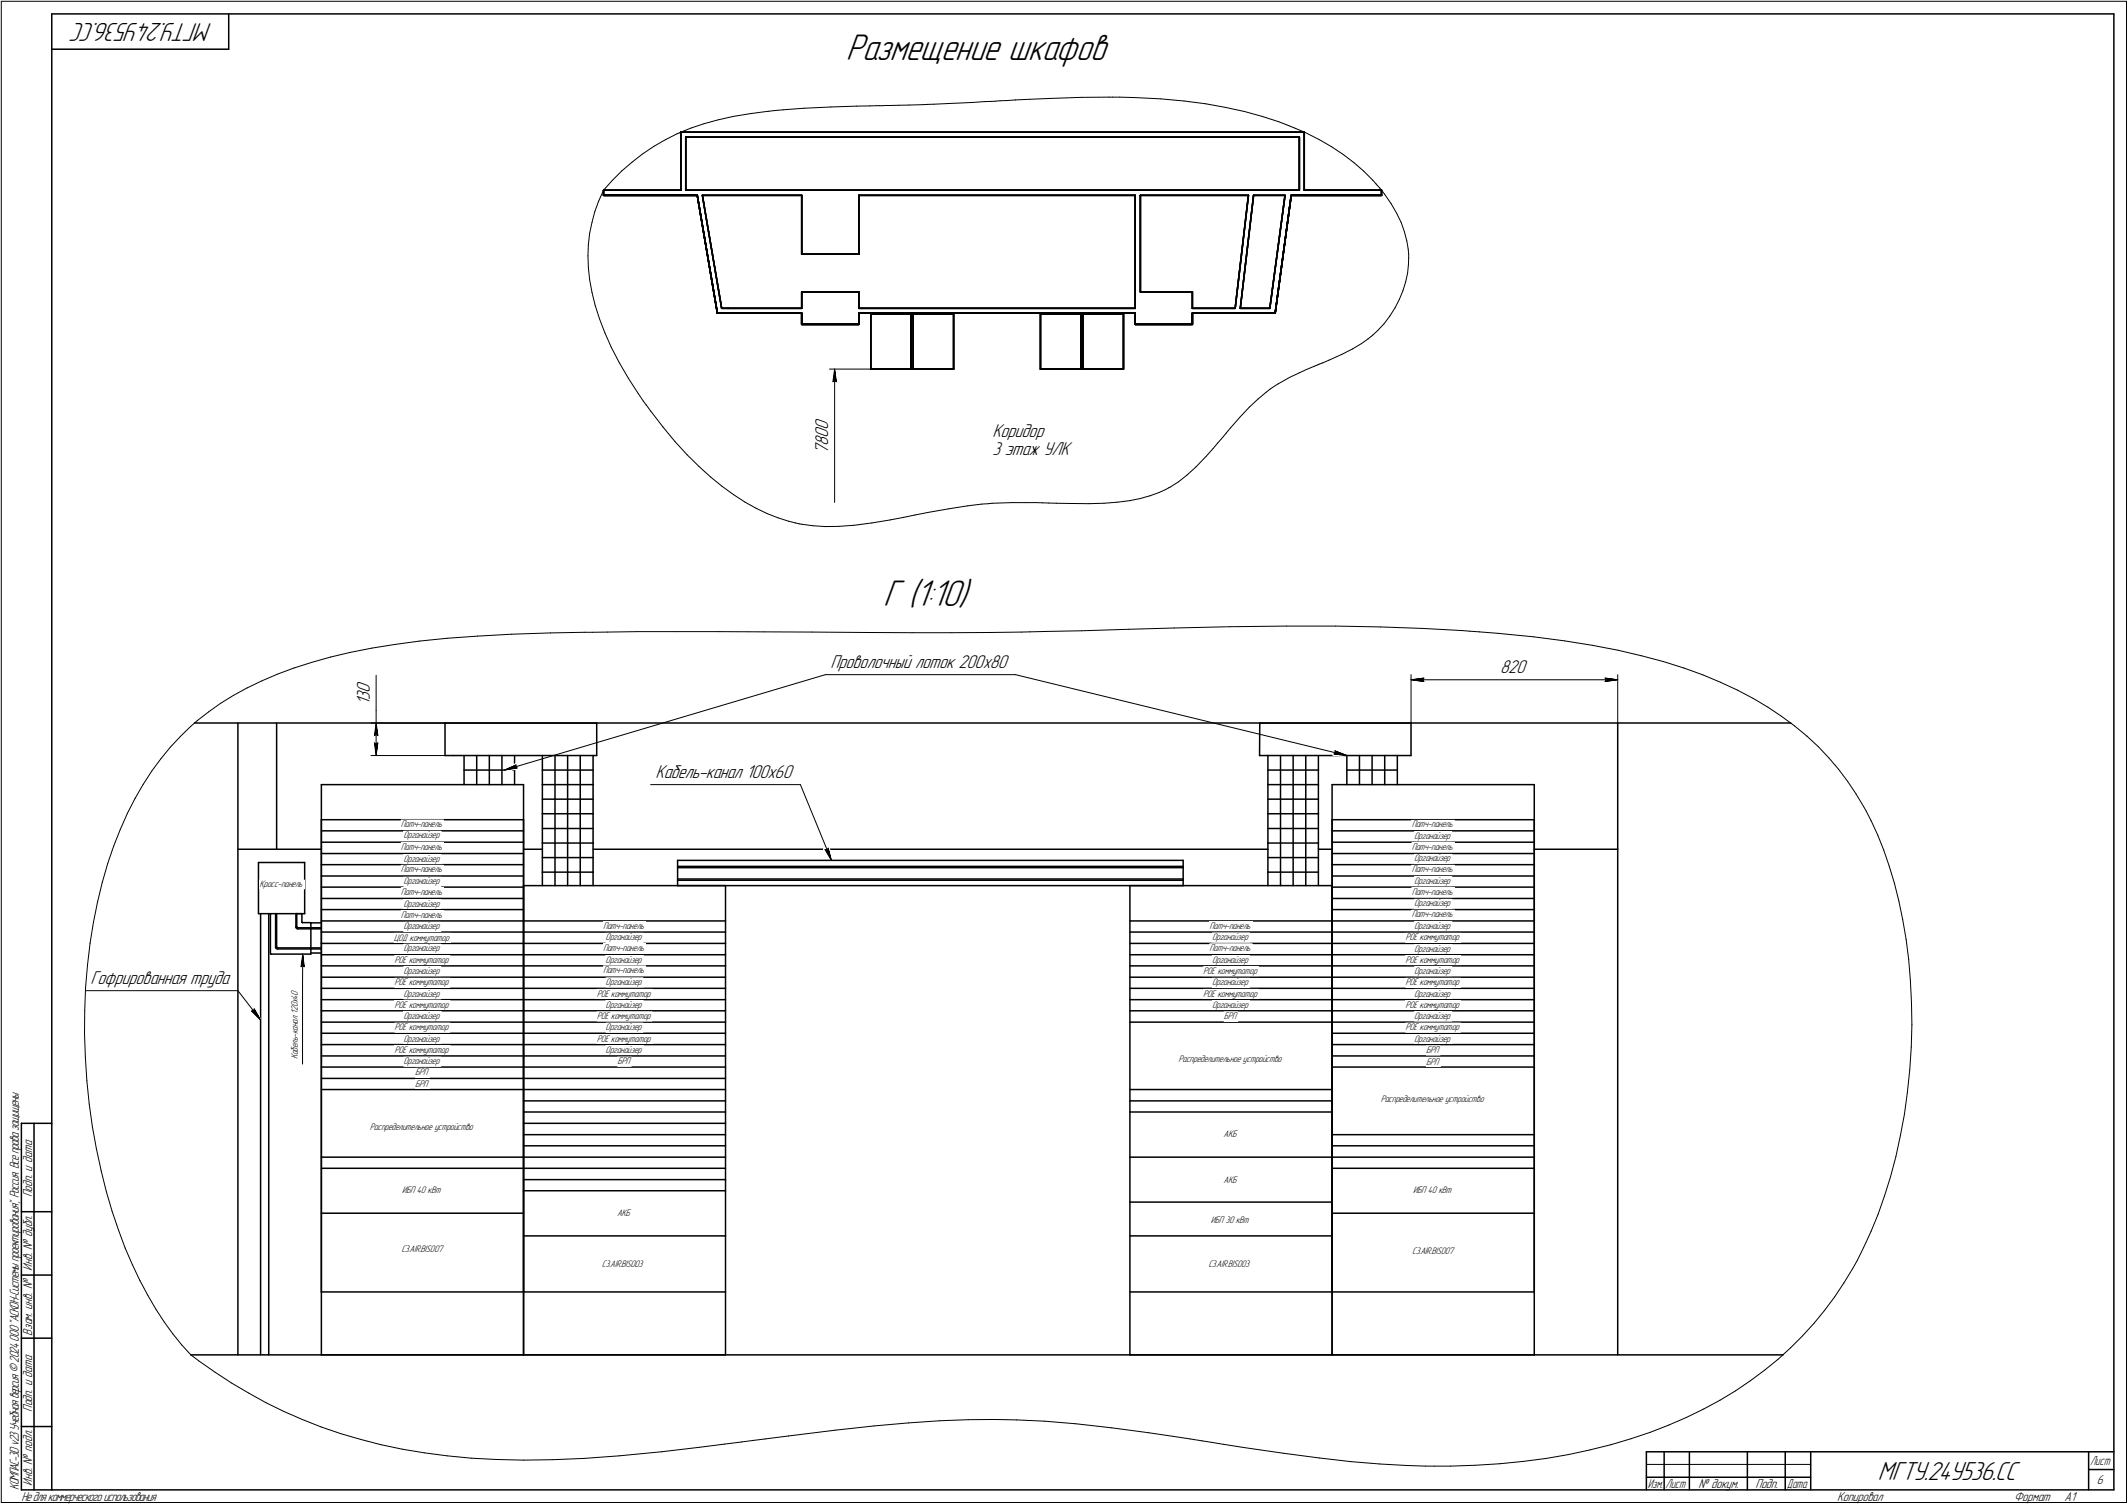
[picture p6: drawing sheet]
<svg xmlns="http://www.w3.org/2000/svg" width="842mm" height="595mm" viewBox="0 0 842 595" stroke-linecap="round" stroke-linejoin="round" font-family="sans-serif">
<defs><g id="words">
<g font-size="15.6">
<text x="334.8" y="23.6">Размещение шкафов</text>
<text x="349.6" y="239.9">Г (1:10)</text>
</g>
<g font-size="10.9">
<text x="83.9" y="9" transform="rotate(-180 83.9 9)">МГТУ.24У536.СС</text>
<text x="743.1" y="585.5">МГТУ.24У536.СС</text>
</g>
<g font-size="7.8">
<text x="327.7" y="173.3" transform="rotate(-90 327.7 173.3)">0</text>
<text x="327.7" y="170.2" transform="rotate(-90 327.7 170.2)">0</text>
<text x="392.8" y="172.7">Коридор</text>
<text x="327.7" y="179.7" transform="rotate(-90 327.7 179.7)">7</text>
<text x="327.7" y="176.5" transform="rotate(-90 327.7 176.5)">8</text>
<text x="392.8" y="179.9">3 этаж УЛК</text>
<text x="328.7" y="264.5">Проволочный лоток 200x80</text>
<text x="593.6" y="266.5">820</text>
<text x="146.3" y="274.2" transform="rotate(-90 146.3 274.2)">0</text>
<text x="146.3" y="279.1" transform="rotate(-90 146.3 279.1)">1</text>
<text x="146.3" y="277" transform="rotate(-90 146.3 277)">3</text>
<text x="259.5" y="307.9">Кабель-канал 100x60</text>
<text x="35.8" y="389.4">Гофрированная труда</text>
</g>
<g font-size="5.4">
<text x="12.8" y="473.7" transform="rotate(-90 12.8 473.7)">Подп. и дата</text>
<text x="12.8" y="502.8" transform="rotate(-90 12.8 502.8)">Инв. № дубл.</text>
<text x="12.8" y="528.6" transform="rotate(-90 12.8 528.6)">Взам. инв. №</text>
<text x="12.8" y="558.7" transform="rotate(-90 12.8 558.7)">Подп. и дата</text>
<text x="12.8" y="587.8" transform="rotate(-90 12.8 587.8)">Инв. № подл.</text>
<text x="829.8" y="587.3">6</text>
<text x="7.5" y="589.5" transform="rotate(-90 7.5 589.5)">КОМПАС-3Dv23Учебнаяверсия©2024ООО&quot;АСКОН-Системыпроектирования&quot;, Россия. Всеправазащищены.</text>
<text x="8.5" y="593.7">Недлякоммерческогоиспользования</text>
<text x="672.2" y="588.8">№ докум.</text>
<text x="694.6" y="588.8">Подп.</text>
<text x="727" y="593.8">Копировал</text>
<text x="797" y="593.8">Формат</text>
<text x="817" y="593.8">A1</text>
</g>
<g font-size="5.3">
<text x="827.1" y="579.8">Лист</text>
<text x="652.1" y="588.8">Изм.</text>
<text x="659.1" y="588.8">Лист</text>
<text x="707.1" y="588.8">Дата</text>
</g>
<g font-size="4">
<text x="158.6" y="327.3">Патч-панель</text>
<text x="558.6" y="327.4">Патч-панель</text>
<text x="159.7" y="331.7">Органайзер</text>
<text x="559.7" y="332">Органайзер</text>
<text x="158.6" y="336.3">Патч-панель</text>
<text x="159.7" y="341">Органайзер</text>
<text x="558.6" y="336.3">Патч-панель</text>
<text x="559.7" y="340.9">Органайзер</text>
<text x="158.6" y="345.2">Патч-панель</text>
<text x="558.6" y="345.2">Патч-панель</text>
<text x="102.7" y="351">Кросс-панель</text>
<text x="159.7" y="349.9">Органайзер</text>
<text x="559.7" y="349.8">Органайзер</text>
<text x="158.6" y="354.1">Патч-панель</text>
<text x="159.7" y="358.7">Органайзер</text>
<text x="558.6" y="354.1">Патч-панель</text>
<text x="559.7" y="358.7">Органайзер</text>
<text x="158.6" y="363.1">Патч-панель</text>
<text x="558.6" y="363">Патч-панель</text>
<text x="159.7" y="367.8">Органайзер</text>
<text x="238.6" y="367.5">Патч-панель</text>
<text x="478.6" y="367.5">Патч-панель</text>
<text x="559.7" y="367.6">Органайзер</text>
<text x="155.8" y="372.2">ЦОД коммутатор</text>
<text x="159.7" y="376.5">Органайзер</text>
<text x="238.6" y="376.2">Патч-панель</text>
<text x="239.7" y="372.1">Органайзер</text>
<text x="478.6" y="376.4">Патч-панель</text>
<text x="479.7" y="372">Органайзер</text>
<text x="556.1" y="372.1">POE коммутатор</text>
<text x="559.7" y="376.5">Органайзер</text>
<text x="156.1" y="381">POE коммутатор</text>
<text x="239.7" y="380.9">Органайзер</text>
<text x="479.7" y="380.9">Органайзер</text>
<text x="556.1" y="381">POE коммутатор</text>
<text x="156.1" y="389.9">POE коммутатор</text>
<text x="159.7" y="385.4">Органайзер</text>
<text x="238.6" y="385.1">Патч-панель</text>
<text x="239.7" y="389.8">Органайзер</text>
<text x="476.1" y="385.4">POE коммутатор</text>
<text x="479.7" y="389.9">Органайзер</text>
<text x="556.1" y="389.9">POE коммутатор</text>
<text x="559.7" y="385.4">Органайзер</text>
<text x="117.9" y="395.5" transform="rotate(-90 117.9 395.5)">4</text>
<text x="117.9" y="393.9" transform="rotate(-90 117.9 393.9)">0</text>
<text x="159.7" y="394.5">Органайзер</text>
<text x="236.1" y="394.3">POE коммутатор</text>
<text x="476.1" y="394.3">POE коммутатор</text>
<text x="559.7" y="394.3">Органайзер</text>
<text x="117.9" y="401.2" transform="rotate(-90 117.9 401.2)">1</text>
<text x="117.9" y="400.1" transform="rotate(-90 117.9 400.1)">2</text>
<text x="117.9" y="398.5" transform="rotate(-90 117.9 398.5)">0</text>
<text x="117.9" y="396.9" transform="rotate(-90 117.9 396.9)">x</text>
<text x="156.1" y="398.7">POE коммутатор</text>
<text x="239.7" y="398.8">Органайзер</text>
<text x="479.7" y="398.8">Органайзер</text>
<text x="556.1" y="398.8">POE коммутатор</text>
<text x="117.9" y="407.8" transform="rotate(-90 117.9 407.8)">а</text>
<text x="117.9" y="406.4" transform="rotate(-90 117.9 406.4)">н</text>
<text x="117.9" y="405" transform="rotate(-90 117.9 405)">а</text>
<text x="117.9" y="403.6" transform="rotate(-90 117.9 403.6)">л</text>
<text x="156.1" y="407.7">POE коммутатор</text>
<text x="159.7" y="403">Органайзер</text>
<text x="236.1" y="403.2">POE коммутатор</text>
<text x="239.7" y="407.7">Органайзер</text>
<text x="484.3" y="403.3">БРП</text>
<text x="556.1" y="407.7">POE коммутатор</text>
<text x="559.7" y="403.2">Органайзер</text>
<text x="117.9" y="413.3" transform="rotate(-90 117.9 413.3)">л</text>
<text x="117.9" y="411.9" transform="rotate(-90 117.9 411.9)">ь</text>
<text x="117.9" y="410.5" transform="rotate(-90 117.9 410.5)">-</text>
<text x="117.9" y="409.2" transform="rotate(-90 117.9 409.2)">к</text>
<text x="159.7" y="412.1">Органайзер</text>
<text x="236.1" y="412.1">POE коммутатор</text>
<text x="559.7" y="412.1">Органайзер</text>
<text x="117.9" y="419.1" transform="rotate(-90 117.9 419.1)">К</text>
<text x="117.9" y="417.5" transform="rotate(-90 117.9 417.5)">а</text>
<text x="117.9" y="416.1" transform="rotate(-90 117.9 416.1)">б</text>
<text x="117.9" y="414.7" transform="rotate(-90 117.9 414.7)">е</text>
<text x="156.1" y="416.5">POE коммутатор</text>
<text x="239.7" y="416.6">Органайзер</text>
<text x="564.3" y="416.8">БРП</text>
<text x="159.7" y="421.1">Органайзер</text>
<text x="164.3" y="425.5">БРП</text>
<text x="244.3" y="421.1">БРП</text>
<text x="466.4" y="420.3">Распределительное устройство</text>
<text x="564.3" y="421.3">БРП</text>
<text x="164.3" y="430">БРП</text>
<text x="546.4" y="436.1">Распределительное устройство</text>
<text x="146.4" y="447">Распределительное устройство</text>
<text x="484.2" y="450">АКБ</text>
<text x="484.2" y="467.9">АКБ</text>
<text x="159.2" y="472.1">ИБП 40 кВт</text>
<text x="559.2" y="472">ИБП 40 кВт</text>
<text x="244.2" y="481.1">АКБ</text>
<text x="479.2" y="484.1">ИБП 30 кВт</text>
<text x="158.8" y="495.3">C3.AIR.BIS007</text>
<text x="558.8" y="496.1">C3.AIR.BIS007</text>
<text x="238.2" y="501.4">C3.AIR.BIS003</text>
<text x="478.2" y="501.4">C3.AIR.BIS003</text>
</g>
</g></defs>
<g fill="none" stroke="#000" stroke-width=".59">
<path d="M20.5 5.5v584zM20.5 5.5h816zM20.5 19.5h70zM90.5 5.5v14zM836.5 5.5v584zM269.4 52.3v23zM269.4 52.3h246.7zM271.4 54.3v21zM271.4 54.3h242.8zM514.2 54.3v21zM516.1 52.3v23zM238.8 77.3h30.5z"/>
<path d="M238.8 75.3v2zM238.8 75.3h30.6zM269.3 77.3h6.6zM271.4 75.3h242.8zM275.9 77.3l8 46.7zM278 77.3l.3 2zM278 77.3h39.2zM278.3 79.3l.2 1.1zM317.2 77.3v23.3zM339.9 77.3h109.3zM339.9 77.3v23.3zM449.2 77.3v44.7z"/>
<path d="M451.3 77.3h42.7zM451.3 77.3v38.2zM494 77.3l-5.2 44.7zM496.1 77.3l-5.3 44.7zM496.1 77.3h12.4zM508.5 77.3l-6 44.7zM511 77.3l-6.4 46.7zM511 77.3h5.2zM516.1 75.3h30.6zM516.2 77.3h30.5zM546.7 75.3v2zM278.5 80.4l7.1 41.6z"/>
<path d="M317.2 115.5v6.5zM317.2 115.5h22.7zM317.2 100.6h22.7zM339.9 115.5v6.5zM451.3 115.5h20.5zM471.8 115.5v6.5zM283.9 124h33.3zM285.6 122h2.7zM288.3 122h28.9zM317.2 128.4h22.7zM317.2 124v4.4zM339.9 124h109.3z"/>
<path d="M339.9 124v4.4zM339.9 122h109.3zM344.6 124.2h15.9zM344.6 124.2v21.8zM360.5 124.2v21.8zM361.4 124.2h16zM361.4 124.2v21.8zM377.4 124.2v21.8zM411.7 124.2h16zM411.7 124.2v21.8zM427.7 124.2v21.8zM428.6 124.2h16z"/>
<path d="M428.6 124.2v21.8zM444.6 124.2v21.8zM449.2 128.4h22.6zM449.2 124v4.4zM471.8 124h32.8zM471.8 124v4.4zM471.8 122h17zM490.8 122h11.7zM344.6 146h15.9zM361.4 146h16zM411.7 146h16zM428.6 146h16z"/>
<path d="M77 286.1h631.7zM94.1 286.1v250zM109.5 286.1v49.9zM176.1 286.1h60zM176.1 286.1v12.9zM176.1 299h3.3zM179.4 299h56.7zM183.6 299v11.5zM188.6 299v11.5zM193.6 299v11.5zM198.6 299v11.5zM203.6 299v11.5z"/>
<path d="M214.6 299v11.5zM219.6 299v11.5zM224.6 299v11.5zM229.6 299v11.5zM234.7 299v11.5zM236.1 286.1v12.9zM498.4 299h3.3zM498.5 286.1h59.9zM498.5 286.1l-.1 12.9zM501.7 299h56.7zM501.7 299v11.5zM506.7 299v11.5z"/>
<path d="M511.7 299v11.5zM516.7 299v11.5zM521.7 299v11.5zM533 299v11.5zM538 299v11.5zM543 299v11.5zM548 299v11.5zM553 299v11.5zM558.4 286.1v12.9zM640.2 286.1v250zM127.2 310.5v225.6zM127.2 310.5h80z"/>
<path d="M183.6 304.7h20zM207.2 310.5v225.6zM214.6 304.7h20.1zM214.6 310.5h20.1zM214.6 310.5v11.5zM214.6 316.2h20.1zM219.6 310.5v11.5zM224.6 310.5v11.5zM229.6 310.5v11.5zM234.7 310.5v11.5zM501.7 304.7h20zM501.7 310.5h20z"/>
<path d="M501.7 310.5v11.5zM501.7 316.2h20zM506.7 310.5v11.5zM511.7 310.5v11.5zM516.7 310.5v11.5zM521.7 310.5v11.5zM527.1 310.5h80zM527.1 310.5v225.6zM533 304.7h20zM607.1 310.5v225.6zM94.1 336h33.1zM127.2 324.4h80z"/>
<path d="M127.2 324.4v186.8zM127.2 337.7h80zM127.2 333.2h80zM127.2 328.8h80zM207.2 336h7.4zM207.2 324.4v186.8zM214.6 322h20.1zM214.6 322v11.6zM214.6 327.8h20.1zM214.6 333.6h20.1zM214.6 333.6v11.5zM214.6 339.3h20.1z"/>
<path d="M219.6 322v11.6zM219.6 333.6v11.5zM224.6 322v11.6zM224.6 333.6v11.5zM229.6 322v11.6zM229.6 333.6v11.5zM234.7 322v11.6zM234.7 333.6v11.5zM234.7 336h267zM501.7 322h20zM501.7 322v11.6zM501.7 327.8h20z"/>
<path d="M501.7 333.6h20zM501.7 333.6v11.5zM501.7 339.3h20zM506.7 322v11.6zM506.7 333.6v11.5zM511.7 322v11.6zM511.7 333.6v11.5zM516.7 322v11.6zM516.7 333.6v11.5zM521.7 322v11.6zM521.7 333.6v11.5zM521.7 336h5.4z"/>
<path d="M527.1 324.4h80zM527.1 324.4v186.8zM527.1 337.7h80zM527.1 333.2h80zM527.1 328.8h80zM607.1 336h33.1zM607.1 324.4v186.8zM102.3 341.3h18.3zM102.3 341.3v20.2zM120.6 341.3v20.2zM127.2 359.9h80zM127.2 355.5h80z"/>
<path d="M127.2 351h80zM127.2 346.6h80zM127.2 342.1h80zM207.2 350.4v185.7zM207.2 350.4h79.9zM214.6 345.1h20.1zM214.6 345.1v5.3zM219.6 345.1v5.3zM224.6 345.1v5.3zM229.6 345.1v5.3zM234.7 345.1v5.3zM268.1 350.4h200.1z"/>
<path d="M268.1 340.4h200.1zM268.1 340.4v10zM268.1 342.8h200.1zM268.1 343.3h200.1zM268.1 347.8h200.1zM268.1 348.3h200.1zM287.1 350.4v185.7zM447.1 350.4h80zM447.1 350.4v185.7zM468.2 340.4v10zM501.7 345.1h20zM501.7 345.1v5.3z"/>
<path d="M506.7 345.1v5.3zM511.7 345.1v5.3zM516.7 345.1v5.3zM521.7 345.1v5.3zM527.1 350.4v185.7zM527.1 359.9h80zM527.1 355.5h80zM527.1 351h80zM527.1 346.6h80zM527.1 342.1h80zM102.3 361.5h6.8zM103.1 361.5v174.6z"/>
<path d="M106.3 361.5v174.6zM107 361.7v15.7zM107 377.4h.1M107.1 377.4h.1M107.3 361.5h.1M107.1 361.6h.1M107.3 377.5h15.6zM109.1 361.5v13.3zM109.1 374.9l.2 .4zM109.1 374.9h.1M109.1 361.5h11.5zM109.3 375.3l.5 .2z"/>
<path d="M109.5 374.6l.1 .4zM109.5 361.5v13.1zM109.6 375l.4 .1zM109.8 375.5h17.4zM110 375.1h17.2zM117.1 361.5h2.2zM117.1 366.9l.2 .5zM117.1 366.9h.1M117.1 361.5v5.3zM117.3 367.4l.5 .1zM117.4 366.6l.2 .3zM117.4 361.5v5.1z"/>
<path d="M117.6 366.9l.3 .2zM117.8 367.5h9.4zM117.9 367.1h9.3zM119.3 361.5h.1M119.5 361.7v3.2zM119.5 364.9h.1M119.5 361.6h.1M119.5 365h.1M119.7 365.1h3.2zM123 377.4h.1M122.9 365.1h.1M123 365.3v12.1z"/>
<path d="M123 365.2h.1M123 365.2h4.2zM123 377.1h4.2zM127.2 377.8h80zM127.2 373.3h80zM127.2 368.8h80zM127.2 364.4h80zM207.2 377.8h79.9zM207.2 373.3h79.9zM207.2 368.8h79.9zM207.2 364.4h79.9zM447.1 377.8h80z"/>
<path d="M447.1 373.3h80zM447.1 368.8h80zM447.1 364.4h80zM527.1 377.8h80zM527.1 373.3h80zM527.1 368.8h80zM527.1 364.4h80zM127.2 400h80zM127.2 395.6h80zM127.2 391.1h80zM127.2 386.7h80zM127.2 382.2h80z"/>
<path d="M207.2 400h79.9zM207.2 395.6h79.9zM207.2 391.1h79.9zM207.2 386.7h79.9zM207.2 382.2h79.9zM447.1 400h80zM447.1 395.6h80zM447.1 391.1h80zM447.1 386.7h80zM447.1 382.2h80zM527.1 400h80zM527.1 395.6h80z"/>
<path d="M527.1 391.1h80zM527.1 386.7h80zM527.1 382.2h80zM127.2 417.8h80zM127.2 413.3h80zM127.2 408.9h80zM127.2 404.5h80zM207.2 417.8h79.9zM207.2 413.3h79.9zM207.2 408.9h79.9zM207.2 404.5h79.9zM447.1 404.5h80z"/>
<path d="M527.1 417.8h80zM527.1 413.3h80zM527.1 408.9h80zM527.1 404.5h80zM127.2 431.1h80zM127.2 426.7h80zM127.2 422.2h80zM207.2 435.6h79.9zM207.2 431.1h79.9zM207.2 426.7h79.9zM207.2 422.2h79.9zM447.1 431.1h80z"/>
<path d="M447.1 435.6h80zM527.1 422.2h80zM8.5 444.5v145zM8.5 444.5h12zM13.5 444.5v145zM127.2 457.9h80zM207.2 457.9h79.9zM207.2 453.4h79.9zM207.2 449h79.9zM207.2 444.5h79.9zM207.2 440h79.9zM447.1 457.9h80z"/>
<path d="M447.1 440h80zM527.1 457.9h80zM527.1 453.4h80zM527.1 449h80zM8.5 479.5h12zM127.2 462.3h80zM207.2 471.2h79.9zM207.2 466.8h79.9zM207.2 462.3h79.9zM447.1 475.7h80zM527.1 462.3h80zM127.2 480.1h80z"/>
<path d="M207.2 489h79.9zM447.1 489h80zM527.1 480.1h80zM8.5 504.5h12zM127.2 511.2h80zM207.2 511.2h79.9zM447.1 511.2h80zM527.1 511.2h80zM8.5 529.5h12zM75.5 536.1h630.1zM127.2 536.1h80zM207.2 536.1h79.9z"/>
<path d="M447.1 536.1h80zM527.1 536.1h80zM8.5 564.5h12zM651.5 574.5h185zM651.5 574.5v15zM658.5 574.5v15zM668.5 574.5v15zM691.5 574.5v15zM706.5 574.5v15zM716.5 574.5v15zM826.5 574.5v15zM8.5 589.5h12z"/>
<path d="M20.5 589.5h816zM651.5 584.5h7zM658.5 584.5h10zM668.5 584.5h23zM691.5 584.5h15zM706.5 584.5h10zM826.5 581.5h10z"/>
</g>
<g fill="none" stroke="#000" stroke-width=".4">
<path d="M.5 .5v594zM.5 .5h841zM841.5 .5v594zM395.7 39.9l2.6-.1zM398.3 39.8l3.6-.3zM401.9 39.5l5.5-.2zM407.4 39.3l8.2-.4zM415.6 38.9l12.3-.4zM427.9 38.5l10.9-.1zM438.8 38.4h1.5zM440.3 38.4h2.8zM443.1 38.4l5.9 .2z"/>
<path d="M449 38.6l10.3 .5zM459.3 39.1l9.2 .9zM468.5 40l8.6 1.1zM258.7 57.9l4.6-2.6zM263.3 55.3l4.7-2.4zM268 52.9l.8-.3zM268.8 52.6l.7-.4zM269.5 52.2l1.3-.5zM270.8 51.7l2.8-1.1zM273.6 50.6l5-1.7zM278.6 48.9l5.6-1.5zM284.2 47.4l6-1.3z"/>
<path d="M290.2 46.1l6.8-1.1zM297 45l6.4-.9zM303.4 44.1l.9-.1zM304.3 44l1.9-.2zM306.2 43.8l3.9-.4zM310.1 43.4l7.8-.6zM317.9 42.8l10.9-.5zM328.8 42.3l10.2-.3zM339 42l5.2-.1zM344.2 41.9l2.6-.1zM346.8 41.8h1.3zM348.1 41.8h1.1z"/>
<path d="M349.2 41.8l1.4-.1zM350.6 41.7h2zM352.6 41.7h2.8zM355.4 41.7l4.3-.1zM359.7 41.6l5.9-.2zM365.6 41.4l1.3-.1zM366.9 41.3l2.7-.1zM369.6 41.2l5.4-.2zM375 41l9.6-.4zM384.6 40.6l4.9-.4zM389.5 40.2l2.6-.1zM392.1 40.1l1.7-.1z"/>
<path d="M393.8 40l1.9-.1zM477.1 41.1l7.9 1.4zM485 42.5l7.4 1.6zM492.4 44.1l7 2zM499.4 46.1l6.7 2.1zM506.1 48.2l3 1.2zM509.1 49.4l1 .4zM510.1 49.8l2.1 .8zM512.2 50.6l4.3 1.8zM516.5 52.4l5.5 2.8zM522 55.2l5 2.9zM527 58.1l4.5 3z"/>
<path d="M236.9 79.6l-1.5 4.1zM238.7 75.6l-1.8 4zM238.8 75.3l-.1 .3zM242.3 71.4l-3.5 3.9zM242.3 71.4l3.7-3.8zM246 67.6l4.1-3.4zM250.1 64.2l4.2-3.3zM254.3 60.9l4.4-3zM531.5 61.1l4.3 3.2zM535.8 64.3l3.9 3.4zM539.7 67.7l3.5 3.6zM543.2 71.3l1.3 1.4z"/>
<path d="M544.5 72.7l.5 .6zM545 73.3l1 1.1zM546 74.4l1.9 2.4zM547.9 76.8l2.6 3.8zM232.8 96.7l-.1 4.6zM233.3 92.3l-.5 4.4zM234.3 88l-1 4.3zM235.4 83.7l-1.1 4.3zM550.5 80.6l2.2 3.8zM552.7 84.4l1.8 3.7zM554.5 88.1l1.3 3.6zM555.8 91.7l.9 3.5z"/>
<path d="M556.7 95.2l.6 3.4zM557.3 98.6l.1 1.3zM557.4 99.9v.7zM232.7 101.3l.1 4.6zM232.8 105.9l.5 4.8zM233.3 110.7l1 5zM234.3 115.7l1.2 5.2zM553.7 118.5l-1.7 3.3zM555.2 115.1l-1.5 3.4zM556.3 111.5l-1.1 3.6zM557 108l-.7 3.5zM557.4 104.6l-.4 3.4z"/>
<path d="M557.4 100.6v1.3zM557.4 101.9v2.7zM235.5 120.9l1.7 5.3zM237.2 126.2l2.2 5.5zM239.4 131.7l2.5 5.7zM241.9 137.4l3.1 6zM535.2 138.1l3.5-2.1zM538.7 136l2.7-1.9zM541.4 134.1l1.2-1zM542.6 133.1l.6-.5zM543.2 132.6l2-1.8zM547.7 128.1l-2.5 2.7z"/>
<path d="M550 125.1l-2.3 3zM552 121.8l-2 3.3zM245 143.4l3.7 6.3zM248.7 149.7l3.9 6zM252.6 155.7l2 3zM254.6 158.7l1.1 1.5zM328.3 146h16.3zM329.6 151l.7-.5zM330.3 146l.7 5zM330.3 150.5l.7 .5zM330.3 146l-.7 5zM330.3 146v52.8z"/>
<path d="M497.9 157.8l3.2-2.6zM501.1 155.2l1.6-1.3zM502.7 153.9l.8-.6zM503.5 153.3l2.3-1.4zM505.8 151.9l4.5-2.5zM510.3 149.4l4-1.9zM514.3 147.5l2.7-1.3zM517 146.2l1.8-.7zM518.8 145.5l1.2-.6zM520 144.9l.9-.3zM520.9 144.6l.6-.2zM521.5 144.4l.6-.3z"/>
<path d="M522.1 144.1l1.3-.5zM523.4 143.6l2.5-1.1zM525.9 142.5l5.1-2.3zM531 140.2l4.2-2.1zM255.7 160.2l1.9 2.5zM257.6 162.7l4.8 6.3zM262.4 169l4.7 5.8zM267.1 174.8l4.8 5.1zM271.9 179.9l4.7 4.7zM480.1 177.5l-2.7 3zM481.8 175.3l-1.7 2.2zM483.1 173.9l-1.3 1.4z"/>
<path d="M484.1 172.7l-1 1.2zM485.2 171.4l-1.1 1.3zM487 169.2l-1.8 2.2zM490.6 165.2l-3.6 4zM494.4 161.1l3.5-3.3zM494.4 161.1l-3.8 4.1zM276.6 184.6l4.6 4.1zM281.2 188.7l4.5 3.7zM285.7 192.4l4.6 3.3zM290.3 195.7l4.4 2.9zM294.7 198.6l4.4 2.5zM388.5 199.5l2.7-.2z"/>
<path d="M391.2 199.3l1.4-.2zM392.6 199.1l7.9-.2zM400.5 198.9h5.6zM406.1 198.9h3.8zM409.9 198.9l2.8 .1zM412.7 199l2.3 .1zM415 199.1h3.1zM418.1 199.1l5.3 .1zM423.4 199.2l7.4 .1zM430.8 199.3l6.1-.2zM436.9 199.1l5.3-.4zM442.2 198.7l4.8-.6z"/>
<path d="M447 198.1l4.2-.8zM451.2 197.3l3.9-1.1zM455.1 196.2l3.5-1.3zM458.6 194.9l2.7-1.2zM461.3 193.7l1.1-.7zM462.4 193l.7-.3zM463.1 192.7l3.2-2zM466.3 190.7l3.3-2.7zM469.6 188l3.7-3.3zM477.4 180.5l-4.1 4.2zM299.1 201.1l4.4 2.1zM303.5 203.2l4.3 1.7z"/>
<path d="M307.8 204.9l4.3 1.3zM312.1 206.2l2.7 .7zM314.8 206.9l1.4 .4zM316.2 207.3l1 .1zM317.2 207.4l4.4 .6zM321.6 208l5 .4zM326.6 208.4l5.3-.1zM331.9 208.3l6-.4zM337.9 207.9l7.1-1zM345 206.9l7.2-1.2zM352.2 205.7l5.3-1zM357.5 204.7l4.5-.9z"/>
<path d="M362 203.8l5.2-1zM367.2 202.8l8.2-1.5zM375.4 201.3l7.5-1.1zM382.9 200.2l5.6-.7zM138.6 258.1l8.6-1.6zM147.2 256.5l9-1.5zM156.2 255l9.9-1.3zM166.1 253.7l10.9-1.1zM177 252.6l11.9-.9zM188.9 251.7l13.5-.7zM202.4 251l15.4-.6zM217.8 250.4l13.6-.2z"/>
<path d="M231.4 250.2h3zM234.4 250.2l6.1-.1zM240.5 250.1l11.8-.2zM252.3 249.9h15.7zM268 249.9h16.5zM284.5 249.9l17.6 .1zM302.1 250l19.3 .1zM321.4 250.1l22 .2zM343.4 250.3l18.2 .1zM361.6 250.4h14.4zM376 250.4l15.4-.1zM391.4 250.3l12.9-.2z"/>
<path d="M404.3 250.1l3.3-.1zM407.6 250l6.8-.1zM414.4 249.9l13.6-.3zM428 249.6l18.6-.6zM446.6 249l18.1-.5zM464.7 248.5l22-.5zM486.7 248l22.3-.3zM509 247.7h19.5zM528.5 247.7l17.9 .4zM546.4 248.1l16.5 .6zM562.9 248.7l15.7 .8zM578.6 249.5l3.1 .3z"/>
<path d="M581.7 249.8l3.7 .2zM585.4 250l7.4 .6zM592.8 250.6l13.9 1.4zM606.7 252l12.4 1.6zM619.1 253.6l11.1 1.8zM630.2 255.4l10.1 1.9zM640.3 257.3l9.3 2.2zM649.6 259.5l8.7 2.3zM87.3 278.3l5.1-3.1zM92.4 275.2l5.4-3zM97.8 272.2l5.8-2.8zM103.6 269.4l6.1-2.6z"/>
<path d="M109.7 266.8l6.6-2.5zM116.3 264.3l7-2.2zM123.3 262.1l7.4-2.1zM130.7 260l7.9-1.9zM148.8 267.2v13.9zM326.6 267h75.2zM401.8 267l131.2 32zM558.4 267v19.1zM558.4 269l5.1-.7zM558.4 269l5.1 .7zM558.4 269h81.8zM562.9 269l.6 .7z"/>
<path d="M563.5 268.3l-.6 .7zM635.2 269.7l5-.7zM635.2 268.3l.5 .7zM635.2 268.3l5 .7zM635.7 269l-.5 .7zM640.2 267v19.1zM658.3 261.8l8 2.5zM666.3 264.3l7.6 2.7zM673.9 267l7 3zM680.9 270l6.6 3zM687.5 273l6.3 3.4zM693.8 276.4l5.8 3.4z"/>
<path d="M699.6 279.8l5.4 3.7zM67.4 295.7l-3.7 4.5zM71.4 291.4l-4 4.3zM71.4 291.4l4-4zM75.4 287.4l2.7-2.2zM78.1 285.2l4.4-3.5zM82.5 281.7l4.8-3.4zM146.8 299h29.3zM146.8 286.1h29.3zM148.2 294l.6 5zM148.2 294l.6 .5zM148.2 291.1l.6-.5z"/>
<path d="M148.8 281.1v5zM148.8 294.5l.7-.5zM148.8 286.1l.7 5zM148.8 290.6l.7 .5zM148.8 286.1l-.6 5zM148.8 286.1v12.9zM149.5 294l-.7 5zM527.9 298.4l5.1 .6zM527.9 298.4l.7-.5zM528.2 297.1l.4 .8zM528.2 297.1l4.8 1.9zM705 283.5l5.2 3.8z"/>
<path d="M710.2 287.3l4.8 4zM715 291.3l4.5 4.1zM719.5 295.4l4.1 4.4zM723.6 299.8l3.9 4.6zM53.4 316l-3 5.9zM56.6 310.4l-3.2 5.6zM60 305.1l-3.4 5.3zM63.7 300.2l-3.7 4.9zM199.6 304.7l4.6-2zM199.6 304.7l5-.8zM199.6 304.7l127-37.7zM204 303.4l.6 .5z"/>
<path d="M204.2 302.7l-.2 .7zM257.5 310.5h59.2zM316.7 310.5l12.3 29.9zM727.5 304.4l3.6 4.7zM731.1 309.1l3.3 4.9zM734.4 314l3 5.1zM737.4 319.1l1.1 1.8zM45 334.9l-2.4 6.9zM47.6 328.3l-2.6 6.6zM50.4 321.9l-2.8 6.4zM326.5 336.1l2.5 4.3zM326.5 336.1l.8 .2z"/>
<path d="M327.7 335.6l-.4 .7zM327.7 335.6l1.3 4.8zM738.5 320.9l1.9 3.8zM740.4 324.7l2.6 5.7zM743 330.4l2.4 5.9zM745.4 336.3l2.2 6.4zM38.6 356.9l-1.6 7.9zM40.5 349.2l-1.9 7.7zM42.6 341.8l-2.1 7.4zM747.6 342.7l2 6.7zM749.6 349.4l1.8 7.1zM751.4 356.5l1.5 7.4z"/>
<path d="M35.6 373.2l-1 8.6zM37 364.8l-1.4 8.4zM119.8 377.5l.6 5zM119.8 377.5l-.7 5zM119.8 377.5l-.1 12zM752.9 363.9l1.4 7.8zM754.3 371.7l1 8zM755.3 379.7l.7 8.4zM33.5 399.8l-.1 9.2zM33.8 392h60.3zM33.9 390.7l-.4 9.1zM34.6 381.8l-.7 8.9z"/>
<path d="M94.1 392l9 11.6zM100.6 399.2l-.3 .8zM100.6 399.2l2.5 4.4zM119.1 382.5l.6-.5zM119.7 382l.7 .5zM119.7 389.5v31.5zM756 388.1l.4 8.6zM756.4 396.7l.2 8.8zM33.4 409l.4 9.3zM33.8 418.3l.6 9.4zM99.6 400l3.5 3.6zM99.6 400h.7z"/>
<path d="M756.3 414.4l-.6 8.8zM756.6 405.5l-.3 8.9zM34.4 427.7l.9 9.2zM35.3 436.9l1.3 9zM754.8 432.1l-1.2 8.8zM755.7 423.2l-.9 8.9zM36.6 445.9l1.6 8.8zM38.2 454.7l1.8 8.6zM750.2 457.7l-2.1 8zM752 449.4l-1.8 8.3zM753.6 440.9l-1.6 8.5zM40 463.3l2.1 8.2z"/>
<path d="M42.1 471.5l2.3 7.8zM44.4 479.3l2.5 7.4zM745.7 473.2l-2.5 7.3zM748.1 465.7l-2.4 7.5zM46.9 486.7l2.6 7.2zM49.5 493.9l2.9 6.6zM735 498.7l-1.9 3.3zM737.4 493.7l-2.4 5zM740.4 487.3l-3 6.4zM743.2 480.5l-2.8 6.8zM52.4 500.5l3 6.2zM55.4 506.7l3.1 5.9z"/>
<path d="M58.5 512.6l3.2 5.5zM61.7 518.1l3.3 5.1zM722 518.5l-4.2 5.2zM726 513.2l-4 5.3zM729.7 507.7l-3.7 5.5zM733.1 502l-3.4 5.7zM65 523.2l3.4 4.6zM68.4 527.8l3.5 4.3zM71.9 532.1l3.6 4zM75.5 536.1l3.2 2.4zM78.7 538.5l6.4 4.5zM703.6 537.9l5-4.6z"/>
<path d="M713.3 528.6l-4.7 4.7zM717.8 523.7l-4.5 4.9zM85.1 543l6.6 4.3zM91.7 547.3l6.8 4zM98.5 551.3l6.8 3.8zM105.3 555.1l7.1 3.4zM112.4 558.5l7.2 3.2zM674.2 557.5l6.4-3.4zM680.6 554.1l6.2-3.8zM686.8 550.3l5.9-3.9zM692.7 546.4l5.5-4.2zM698.2 542.2l5.4-4.3z"/>
<path d="M119.6 561.7l7.5 2.9zM127.1 564.6l7.7 2.7zM134.8 567.3l7.9 2.3zM142.7 569.6l8.1 2.1zM150.8 571.7l8.5 1.7zM159.3 573.4l8.7 1.5zM168 574.9l9 1.2zM177 576.1l9.6 .9zM186.6 577l10 .5zM196.6 577.5l10.7 .3zM207.3 577.8l11.3-.2zM218.6 577.6l12.5-.5z"/>
<path d="M231.1 577.1l13.8-1zM244.9 576.1l16.8-1.6zM261.7 574.5l15.1-1.8zM276.8 572.7l10-1.3zM286.8 571.4l6.7-.8zM293.5 570.6l4.5-.6zM298 570l4.8-.6zM302.8 569.4l9.3-1.2zM312.1 568.2l18.4-2.3zM330.5 565.9l15.5-1.7zM346 564.2l13.5-1.2zM359.5 563l12.4-.8z"/>
<path d="M371.9 562.2l11.3-.4zM383.2 561.8l10-.1zM393.2 561.7l5 .1zM398.2 561.8h4.1zM402.3 561.8l11.1 .6zM413.4 562.4l12.3 1zM425.7 563.4l14.2 1.6zM439.9 565l14.7 1.9zM454.6 566.9l9.7 1.5zM464.3 568.4l6.7 1zM471 569.4l4.7 .7zM475.7 570.1l3.9 .6z"/>
<path d="M479.6 570.7l4.5 .8zM484.1 571.5l8.1 1.3zM492.2 572.8l15.8 2.3zM508 575.1l14.1 1.8zM522.1 576.9l12.5 1.5zM534.6 578.4l11.4 .9zM546 579.3l10.7 .6zM556.7 579.9l7.3 .2zM583.8 579.8l9.5-.6zM593.3 579.2l9.4-.9zM602.7 578.3l9.2-1.2zM611.9 577.1l8.8-1.5z"/>
<path d="M620.7 575.6l8.5-1.9zM629.2 573.7l8.3-2zM637.5 571.7l7.9-2.4zM645.4 569.3l7.6-2.5zM651.5 579.5h65zM653 566.8l7.4-2.9zM660.4 563.9l7-3.1zM667.4 560.8l6.8-3.3zM.5 594.5h841zM564 580.1h3.7zM567.7 580.1h6.3zM574 580.1l9.8-.3z"/>
</g>
<g fill="#fff" stroke="#fff" stroke-width=".4">
<path d="M322.2 165.2h7.1zM322.2 165.3h7.1zM322.2 165.4h7.1zM322.2 165.4h7.1zM322.2 165.5h7.1zM322.2 165.6h7.1zM322.2 165.7h7.1zM322.2 165.8h7.1zM322.2 165.9h7.1zM322.2 165.9h7.1zM322.2 166h7.1zM322.2 166.1h7.1zM322.2 166.2h7.1zM322.2 166.3h7.1zM322.2 166.4h7.1zM322.2 166.5h7.1zM322.2 166.5h7.1zM322.2 166.6h7.1zM322.2 166.7h7.1zM322.2 166.8h7.1zM322.2 166.9h7.1zM322.2 167h7.1zM322.2 167h7.1zM322.2 167.1h7.1zM322.2 167.2h7.1zM322.2 167.3h7.1zM322.2 167.4h7.1zM322.2 167.5h7.1zM322.2 167.6h7.1zM322.2 167.6h7.1zM322.2 167.7h7.1zM322.2 167.8h7.1zM322.2 167.9h7.1zM322.2 168h7.1zM322.2 168.1h7.1zM322.2 168.1h7.1zM322.2 168.2h7.1zM322.2 168.3h7.1zM322.2 168.4h7.1zM322.2 168.5h7.1zM322.2 168.6h7.1zM322.2 168.7h7.1zM322.2 168.7h7.1zM322.2 168.8h7.1zM322.2 168.9h7.1zM322.2 169h7.1zM322.2 169.1h7.1zM322.2 169.2h7.1zM322.2 169.2h7.1zM322.2 169.3h7.1zM322.2 169.4h7.1zM322.2 169.5h7.1zM322.2 169.6h7.1zM322.2 169.7h7.1zM322.2 169.8h7.1zM322.2 169.8h7.1zM322.2 169.9h7.1zM322.2 170h7.1zM322.2 170.1h7.1zM322.2 170.2h7.1zM322.2 170.3h7.1zM322.2 170.3h7.1zM322.2 170.4h7.1zM322.2 170.5h7.1zM322.2 170.6h7.1zM322.2 170.7h7.1zM322.2 170.8h7.1zM322.2 170.9h7.1zM322.2 170.9h7.1zM322.2 171h7.1zM322.2 171.1h7.1zM322.2 171.2h7.1zM322.2 171.3h7.1zM322.2 171.4h7.1zM322.2 171.4h7.1zM322.2 171.5h7.1zM322.2 171.6h7.1zM322.2 171.7h7.1zM322.2 171.8h7.1zM322.2 171.9h7.1zM322.2 172h7.1zM322.2 172h7.1zM322.2 172.1h7.1zM322.2 172.2h7.1zM322.2 172.3h7.1zM322.2 172.4h7.1zM322.2 172.5h7.1zM322.2 172.6h7.1zM322.2 172.6h7.1zM322.2 172.7h7.1zM322.2 172.8h7.1zM322.2 172.9h7.1zM322.2 173h7.1zM322.2 173.1h7.1zM322.2 173.1h7.1zM322.2 173.2h7.1zM322.2 173.3h7.1zM322.2 173.4h7.1zM322.2 173.5h7.1zM322.2 173.6h7.1zM322.2 173.7h7.1zM322.2 173.7h7.1zM322.2 173.8h7.1zM322.2 173.9h7.1zM322.2 174h7.1zM322.2 174.1h7.1zM322.2 174.2h7.1zM322.2 174.2h7.1zM322.2 174.3h7.1zM322.2 174.4h7.1zM322.2 174.5h7.1zM322.2 174.6h7.1zM322.2 174.7h7.1zM322.2 174.8h7.1zM322.2 174.8h7.1zM322.2 174.9h7.1zM322.2 175h7.1zM322.2 175.1h7.1zM322.2 175.2h7.1zM322.2 175.3h7.1zM322.2 175.3h7.1zM322.2 175.4h7.1zM322.2 175.5h7.1zM322.2 175.6h7.1zM322.2 175.7h7.1zM322.2 175.8h7.1zM322.2 175.9h7.1zM322.2 175.9h7.1zM322.2 176h7.1zM322.2 176.1h7.1zM322.2 176.2h7.1zM322.2 176.3h7.1zM322.2 176.4h7.1zM322.2 176.4h7.1zM322.2 176.5h7.1zM322.2 176.6h7.1zM322.2 176.7h7.1zM322.2 176.8h7.1zM322.2 176.9h7.1zM322.2 177h7.1zM322.2 177h7.1zM322.2 177.1h7.1zM322.2 177.2h7.1zM322.2 177.3h7.1zM322.2 177.4h7.1zM322.2 177.5h7.1zM322.2 177.5h7.1zM322.2 177.6h7.1zM322.2 177.7h7.1zM322.2 177.8h7.1zM322.2 177.9h7.1zM322.2 178h7.1zM322.2 178.1h7.1zM322.2 178.1h7.1zM322.2 178.2h7.1zM322.2 178.3h7.1zM322.2 178.4h7.1zM322.2 178.5h7.1zM322.2 178.6h7.1zM322.2 178.6h7.1zM322.2 178.7h7.1zM322.2 178.8h7.1zM322.2 178.9h7.1zM322.2 179h7.1zM322.2 179.1h7.1zM322.2 179.2h7.1zM322.2 179.2h7.1zM322.2 179.3h7.1zM322.2 179.4h7.1zM322.2 179.5h7.1zM322.2 179.6h7.1z"/>
<path d="M330.2 146.3h.3zM330.2 146.4h.3zM330.1 146.5h.4zM330.1 146.6h.4zM330 146.6h.5zM330 146.7h.6zM330 146.8h.6zM329.9 146.9h.8zM329.9 147h.8zM329.9 147.1h.9zM329.9 147.2h.9zM329.8 147.2h1zM329.8 147.3h1.1zM329.8 147.4h1.1zM329.7 147.5h1.3zM329.7 147.6h1.3zM329.6 147.7h1.4zM329.6 147.7h1.4zM329.5 147.8h1.5zM329.5 147.9h1.6zM329.5 148h1.6zM329.5 148.1h1.6zM329.5 148.2h1.6zM329.5 148.3h1.6zM329.5 148.3h1.6zM329.5 148.4h1.6zM329.4 148.5h1.7zM329.4 148.6h1.8zM329.4 148.7h1.8zM329.4 148.8h1.8zM329.4 148.8h1.8zM329.4 148.9h1.8zM329.4 149h1.8zM329.4 149.1h1.8zM329.4 149.2h1.8zM329.4 149.3h1.8zM329.4 149.4h1.9zM329.4 149.4h1.9zM329.4 149.5h1.9zM329.4 149.6h1.9zM329.3 149.7h2zM329.3 149.8h2zM329.3 149.9h2zM329.3 149.9h2zM329.3 150h2zM329.3 150.1h2.1zM329.3 150.2h2.1zM329.3 150.3h2.1zM329.2 150.4h2.2zM329.2 150.5h2.2zM329.2 150.5h2.2zM329.2 150.6h2.2zM329.2 150.7h2.2zM329.2 150.8h2.2zM329.2 150.9h2.3zM329.1 151h2.4zM329.1 151h2.4zM329.1 151.1h2.4zM329.1 151.2h2.4zM329.1 151.3h2.4zM329.1 151.4h2.4zM329.1 151.5h2.4z"/>
<path d="M392.8 167.1h21.6zM392.8 167.2h21.6zM392.8 167.3h21.6zM392.8 167.4h21.6zM392.8 167.5h21.6zM392.8 167.6h21.6zM392.8 167.6h21.6zM392.8 167.7h21.6zM392.8 167.8h21.6zM392.8 167.9h21.6zM392.8 168h21.6zM392.8 168.1h21.6zM392.8 168.1h21.6zM392.8 168.2h21.6zM392.8 168.3h21.6zM392.8 168.4h21.6zM392.8 168.5h21.6zM392.8 168.6h21.6zM392.8 168.7h21.6zM392.8 168.7h21.6zM392.8 168.8h21.6zM392.8 168.9h21.6zM392.8 169h21.6zM392.8 169.1h21.6zM392.8 169.2h21.6zM392.8 169.2h21.6zM392.8 169.3h21.6zM392.8 169.4h21.6zM392.8 169.5h21.6zM392.8 169.6h21.6zM392.8 169.7h21.6zM392.8 169.8h21.6zM392.8 169.8h21.6zM392.8 169.9h21.6zM392.8 170h21.6zM392.8 170.1h21.6zM392.8 170.2h21.6zM392.8 170.3h21.6zM392.8 170.3h21.6zM392.8 170.4h21.6zM392.8 170.5h21.6zM392.8 170.6h21.6zM392.8 170.7h21.6zM392.8 170.8h21.6zM392.8 170.9h21.6zM392.8 170.9h21.6zM392.8 171h21.6zM392.8 171.1h21.6zM392.8 171.2h21.6zM392.8 171.3h21.6zM392.8 171.4h21.6zM392.8 171.4h21.6zM392.8 171.5h21.6zM392.8 171.6h21.6zM392.8 171.7h21.6zM392.8 171.8h21.6zM392.8 171.9h21.6zM392.8 172h21.6zM392.8 172h21.6zM392.8 172.1h21.6zM392.8 172.2h21.6zM392.8 172.3h21.6zM392.8 172.4h21.6zM392.8 172.5h21.6zM392.8 172.6h21.6zM392.8 172.6h21.6zM392.8 172.7h21.6zM392.8 172.8h21.6zM392.8 172.9h21.6zM392.8 173h21.6zM392.8 173.1h21.6zM392.8 173.1h21.6zM392.8 173.2h21.6zM392.8 173.3h21.6zM392.8 173.4h21.6zM392.8 173.5h21.6zM392.8 173.6h21.6zM392.8 173.7h21.6zM392.8 173.7h21.6zM392.8 173.8h21.6zM392.8 173.9h21.6zM392.8 174h21.6zM392.8 174.1h21.6zM392.8 174.2h21.6z"/>
<path d="M392.8 174.2h31.8zM392.8 174.3h31.8zM392.8 174.4h31.8zM392.8 174.5h31.8zM392.8 174.6h31.8zM392.8 174.7h31.8zM392.8 174.8h31.8zM392.8 174.8h31.8zM392.8 174.9h31.8zM392.8 175h31.8zM392.8 175.1h31.8zM392.8 175.2h31.8zM392.8 175.3h31.8zM392.8 175.3h31.8zM392.8 175.4h31.8zM392.8 175.5h31.8zM392.8 175.6h31.8zM392.8 175.7h31.8zM392.8 175.8h31.8zM392.8 175.9h31.8zM392.8 175.9h31.8zM392.8 176h31.8zM392.8 176.1h31.8zM392.8 176.2h31.8zM392.8 176.3h31.8zM392.8 176.4h31.8zM392.8 176.4h31.8zM392.8 176.5h31.8zM392.8 176.6h31.8zM392.8 176.7h31.8zM392.8 176.8h31.8zM392.8 176.9h31.8zM392.8 177h31.8zM392.8 177h31.8zM392.8 177.1h31.8zM392.8 177.2h31.8zM392.8 177.3h31.8zM392.8 177.4h31.8zM392.8 177.5h31.8zM392.8 177.5h31.8zM392.8 177.6h31.8zM392.8 177.7h31.8zM392.8 177.8h31.8zM392.8 177.9h31.8zM392.8 178h31.8zM392.8 178.1h31.8zM392.8 178.1h31.8zM392.8 178.2h31.8zM392.8 178.3h31.8zM392.8 178.4h31.8zM392.8 178.5h31.8zM392.8 178.6h31.8zM392.8 178.6h31.8zM392.8 178.7h31.8zM392.8 178.8h31.8zM392.8 178.9h31.8zM392.8 179h31.8zM392.8 179.1h31.8zM392.8 179.2h31.8zM392.8 179.2h31.8zM392.8 179.3h31.8zM392.8 179.4h31.8zM392.8 179.5h31.8zM392.8 179.6h31.8zM392.8 179.7h31.8zM392.8 179.7h31.8zM392.8 179.8h31.8zM392.8 179.9h31.8zM392.8 180h31.8zM392.8 180.1h31.8zM392.8 180.2h31.8zM392.8 180.3h31.8zM392.8 180.3h31.8zM392.8 180.4h31.8zM392.8 180.5h31.8zM392.8 180.6h31.8zM392.8 180.7h31.8zM392.8 180.8h31.8zM392.8 180.8h31.8zM392.8 180.9h31.8zM392.8 181h31.8zM392.8 181.1h31.8zM392.8 181.2h31.8zM392.8 181.3h31.8zM392.8 181.4h31.8z"/>
<path d="M328.7 258.8h71.1zM328.7 258.9h71.1zM328.7 259h71.1zM328.7 259.1h71.1zM328.7 259.2h71.1zM328.7 259.2h71.1zM328.7 259.3h71.1zM328.7 259.4h71.1zM328.7 259.5h71.1zM328.7 259.6h71.1zM328.7 259.7h71.1zM328.7 259.8h71.1zM328.7 259.8h71.1zM328.7 259.9h71.1zM328.7 260h71.1zM328.7 260.1h71.1zM328.7 260.2h71.1zM328.7 260.3h71.1zM328.7 260.3h71.1zM328.7 260.4h71.1zM328.7 260.5h71.1zM328.7 260.6h71.1zM328.7 260.7h71.1zM328.7 260.8h71.1zM328.7 260.9h71.1zM328.7 260.9h71.1zM328.7 261h71.1zM328.7 261.1h71.1zM328.7 261.2h71.1zM328.7 261.3h71.1zM328.7 261.4h71.1zM328.7 261.5h71.1zM328.7 261.5h71.1zM328.7 261.6h71.1zM328.7 261.7h71.1zM328.7 261.8h71.1zM328.7 261.9h71.1zM328.7 262h71.1zM328.7 262h71.1zM328.7 262.1h71.1zM328.7 262.2h71.1zM328.7 262.3h71.1zM328.7 262.4h71.1zM328.7 262.5h71.1zM328.7 262.6h71.1zM328.7 262.6h71.1zM328.7 262.7h71.1zM328.7 262.8h71.1zM328.7 262.9h71.1zM328.7 263h71.1zM328.7 263.1h71.1zM328.7 263.1h71.1zM328.7 263.2h71.1zM328.7 263.3h71.1zM328.7 263.4h71.1zM328.7 263.5h71.1zM328.7 263.6h71.1zM328.7 263.7h71.1zM328.7 263.7h71.1zM328.7 263.8h71.1zM328.7 263.9h71.1zM328.7 264h71.1zM328.7 264.1h71.1zM328.7 264.2h71.1zM328.7 264.2h71.1zM328.7 264.3h71.1zM328.7 264.4h71.1zM328.7 264.5h71.1zM328.7 264.6h71.1zM328.7 264.7h71.1zM328.7 264.8h71.1zM328.7 264.8h71.1zM328.7 264.9h71.1zM328.7 265h71.1zM328.7 265.1h71.1zM328.7 265.2h71.1zM328.7 265.3h71.1zM328.7 265.3h71.1zM328.7 265.4h71.1zM328.7 265.5h71.1zM328.7 265.6h71.1zM328.7 265.7h71.1zM328.7 265.8h71.1zM328.7 265.9h71.1zM328.7 265.9h71.1z"/>
<path d="M204.4 302h.2zM204.2 302.1h.4zM204 302.2h.6zM203.8 302.3h.9zM203.6 302.3h1.1zM203.5 302.4h1.2zM203.3 302.5h1.4zM203 302.6h1.8zM202.9 302.7h1.9zM202.7 302.8h2.1zM202.4 302.9h2.5zM202.3 302.9h2.6zM202.1 303h2.8zM201.9 303.1h3zM201.7 303.2h3.3zM201.5 303.3h3.5zM201.3 303.4h3.7zM201.1 303.4h4zM201 303.5h4.1zM200.9 303.6h4.2zM200.8 303.7h4.3zM200.7 303.8h4.4zM200.7 303.9h4.4zM200.6 304h4.5zM200.5 304h4.7zM200.3 304.1h4.9zM200.2 304.2h5zM200.2 304.3h5zM200.1 304.4h4.6zM200 304.5h4.2zM199.9 304.5h3.8zM199.8 304.6h3.3zM199.6 304.7h3zM200.6 304.8h1.5z"/>
<path d="M527.9 296.5h.3zM527.9 296.6h.5zM527.9 296.7h.7zM527.8 296.8h1zM527.8 296.8h1.2zM527.8 296.9h1.5zM527.7 297h1.7zM527.7 297.1h2zM527.7 297.2h2.2zM527.7 297.3h2.4zM527.6 297.3h2.8zM527.6 297.4h2.9zM527.6 297.5h3.2zM527.6 297.6h3.3zM527.6 297.7h3.6zM527.6 297.8h3.8zM527.6 297.9h3.9zM527.6 297.9h4zM527.5 298h4.3zM527.5 298.1h4.4zM527.5 298.2h4.5zM527.5 298.3h4.6zM527.5 298.4h4.7zM527.4 298.4h4.9zM527.4 298.5h5.1zM527.4 298.6h5.2zM527.4 298.7h5.2zM527.3 298.8h5.5zM528.1 298.9h4.8zM528.8 299h4.2zM529.6 299h2.8zM530.4 299.1h1.3z"/>
<path d="M140.7 269.2h7.1zM140.7 269.3h7.1zM140.7 269.4h7.1zM140.7 269.5h7.1zM140.7 269.6h7.1zM140.7 269.7h7.1zM140.7 269.7h7.1zM140.7 269.8h7.1zM140.7 269.9h7.1zM140.7 270h7.1zM140.7 270.1h7.1zM140.7 270.2h7.1zM140.7 270.3h7.1zM140.7 270.3h7.1zM140.7 270.4h7.1zM140.7 270.5h7.1zM140.7 270.6h7.1zM140.7 270.7h7.1zM140.7 270.8h7.1zM140.7 270.8h7.1zM140.7 270.9h7.1zM140.7 271h7.1zM140.7 271.1h7.1zM140.7 271.2h7.1zM140.7 271.3h7.1zM140.7 271.4h7.1zM140.7 271.4h7.1zM140.7 271.5h7.1zM140.7 271.6h7.1zM140.7 271.7h7.1zM140.7 271.8h7.1zM140.7 271.9h7.1zM140.7 271.9h7.1zM140.7 272h7.1zM140.7 272.1h7.1zM140.7 272.2h7.1zM140.7 272.3h7.1zM140.7 272.4h7.1zM140.7 272.5h7.1zM140.7 272.5h7.1zM140.7 272.6h7.1zM140.7 272.7h7.1zM140.7 272.8h7.1zM140.7 272.9h7.1zM140.7 273h7.1zM140.7 273h7.1zM140.7 273.1h7.1zM140.7 273.2h7.1zM140.7 273.3h7.1zM140.7 273.4h7.1zM140.7 273.5h7.1zM140.7 273.6h7.1zM140.7 273.6h7.1zM140.7 273.7h7.1zM140.7 273.8h7.1zM140.7 273.9h7.1zM140.7 274h7.1zM140.7 274.1h7.1zM140.7 274.2h7.1zM140.7 274.2h7.1zM140.7 274.3h7.1zM140.7 274.4h7.1zM140.7 274.5h7.1zM140.7 274.6h7.1zM140.7 274.7h7.1zM140.7 274.7h7.1zM140.7 274.8h7.1zM140.7 274.9h7.1zM140.7 275h7.1zM140.7 275.1h7.1zM140.7 275.2h7.1zM140.7 275.3h7.1zM140.7 275.3h7.1zM140.7 275.4h7.1zM140.7 275.5h7.1zM140.7 275.6h7.1zM140.7 275.7h7.1zM140.7 275.8h7.1zM140.7 275.8h7.1zM140.7 275.9h7.1zM140.7 276h7.1zM140.7 276.1h7.1zM140.7 276.2h7.1zM140.7 276.3h7.1zM140.7 276.4h7.1zM140.7 276.4h7.1zM140.7 276.5h7.1zM140.7 276.6h7.1zM140.7 276.7h7.1zM140.7 276.8h7.1zM140.7 276.9h7.1zM140.7 276.9h7.1zM140.7 277h7.1zM140.7 277.1h7.1zM140.7 277.2h7.1zM140.7 277.3h7.1zM140.7 277.4h7.1zM140.7 277.5h7.1zM140.7 277.5h7.1zM140.7 277.6h7.1zM140.7 277.7h7.1zM140.7 277.8h7.1zM140.7 277.9h7.1zM140.7 278h7.1zM140.7 278h7.1zM140.7 278.1h7.1zM140.7 278.2h7.1zM140.7 278.3h7.1zM140.7 278.4h7.1zM140.7 278.5h7.1zM140.7 278.6h7.1zM140.7 278.6h7.1zM140.7 278.7h7.1zM140.7 278.8h7.1zM140.7 278.9h7.1zM140.7 279h7.1zM140.7 279.1h7.1z"/>
<path d="M147.6 293.5h2.4zM147.7 293.5h2.3zM147.7 293.6h2.3zM147.7 293.7h2.3zM147.7 293.8h2.3zM147.7 293.9h2.3zM147.7 294h2.3zM147.7 294h2.3zM147.7 294.1h2.3zM147.7 294.2h2.2zM147.7 294.3h2.2zM147.7 294.4h2.2zM147.7 294.5h2.2zM147.7 294.6h2.2zM147.7 294.6h2.2zM147.8 294.7h2.1zM147.8 294.8h2.1zM147.8 294.9h2.1zM147.8 295h2.1zM147.8 295.1h2.1zM147.8 295.1h2.1zM147.8 295.2h2.1zM147.8 295.3h2.1zM147.9 295.4h2zM147.9 295.5h2zM147.9 295.6h2zM147.9 295.7h2zM147.9 295.7h1.9zM147.9 295.8h1.9zM147.9 295.9h1.9zM148 296h1.8zM148 296.1h1.8zM148 296.2h1.8zM148 296.2h1.8zM148 296.3h1.8zM148 296.4h1.8zM148 296.5h1.7zM148.1 296.6h1.6zM148.1 296.7h1.6zM148.1 296.8h1.6zM148.1 296.8h1.6zM148.1 296.9h1.6zM148.1 297h1.6zM148.1 297.1h1.6zM148.1 297.2h1.5zM148.2 297.3h1.4zM148.2 297.3h1.4zM148.3 297.4h1.2zM148.3 297.5h1.2zM148.3 297.6h1.1zM148.3 297.7h1.1zM148.3 297.8h1.1zM148.4 297.9h1zM148.4 297.9h1zM148.5 298h.8zM148.5 298.1h.8zM148.6 298.2h.6zM148.6 298.3h.6zM148.6 298.4h.5zM148.7 298.4h.4zM148.7 298.5h.4zM148.8 298.6h.2zM148.8 298.7h.2z"/>
<path d="M148.8 286.3h.2zM148.8 286.4h.2zM148.7 286.5h.4zM148.7 286.6h.4zM148.6 286.7h.5zM148.6 286.8h.6zM148.6 286.9h.6zM148.5 286.9h.8zM148.5 287h.8zM148.4 287.1h1zM148.4 287.2h1zM148.3 287.3h1.1zM148.3 287.4h1.1zM148.3 287.4h1.1zM148.3 287.5h1.2zM148.3 287.6h1.2zM148.2 287.7h1.4zM148.2 287.8h1.4zM148.1 287.9h1.5zM148.1 288h1.6zM148.1 288h1.6zM148.1 288.1h1.6zM148.1 288.2h1.6zM148.1 288.3h1.6zM148.1 288.4h1.6zM148.1 288.5h1.6zM148 288.5h1.7zM148 288.6h1.8zM148 288.7h1.8zM148 288.8h1.8zM148 288.9h1.8zM148 289h1.8zM148 289.1h1.8zM147.9 289.1h1.9zM147.9 289.2h1.9zM147.9 289.3h1.9zM147.9 289.4h2zM147.9 289.5h2zM147.9 289.6h2zM147.9 289.6h2zM147.8 289.7h2.1zM147.8 289.8h2.1zM147.8 289.9h2.1zM147.8 290h2.1zM147.8 290.1h2.1zM147.8 290.2h2.1zM147.8 290.2h2.1zM147.8 290.3h2.1zM147.7 290.4h2.2zM147.7 290.5h2.2zM147.7 290.6h2.2zM147.7 290.7h2.2zM147.7 290.7h2.2zM147.7 290.8h2.2zM147.7 290.9h2.3zM147.7 291h2.3zM147.7 291.1h2.3zM147.7 291.2h2.3zM147.7 291.3h2.3zM147.7 291.3h2.3zM147.7 291.4h2.3zM147.7 291.5h2.3z"/>
<path d="M593.6 260.9h11.3zM593.6 260.9h11.3zM593.6 261h11.3zM593.6 261.1h11.3zM593.6 261.2h11.3zM593.6 261.3h11.3zM593.6 261.4h11.3zM593.6 261.5h11.3zM593.6 261.5h11.3zM593.6 261.6h11.3zM593.6 261.7h11.3zM593.6 261.8h11.3zM593.6 261.9h11.3zM593.6 262h11.3zM593.6 262h11.3zM593.6 262.1h11.3zM593.6 262.2h11.3zM593.6 262.3h11.3zM593.6 262.4h11.3zM593.6 262.5h11.3zM593.6 262.6h11.3zM593.6 262.6h11.3zM593.6 262.7h11.3zM593.6 262.8h11.3zM593.6 262.9h11.3zM593.6 263h11.3zM593.6 263.1h11.3zM593.6 263.1h11.3zM593.6 263.2h11.3zM593.6 263.3h11.3zM593.6 263.4h11.3zM593.6 263.5h11.3zM593.6 263.6h11.3zM593.6 263.7h11.3zM593.6 263.7h11.3zM593.6 263.8h11.3zM593.6 263.9h11.3zM593.6 264h11.3zM593.6 264.1h11.3zM593.6 264.2h11.3zM593.6 264.2h11.3zM593.6 264.3h11.3zM593.6 264.4h11.3zM593.6 264.5h11.3zM593.6 264.6h11.3zM593.6 264.7h11.3zM593.6 264.8h11.3zM593.6 264.8h11.3zM593.6 264.9h11.3zM593.6 265h11.3zM593.6 265.1h11.3zM593.6 265.2h11.3zM593.6 265.3h11.3zM593.6 265.3h11.3zM593.6 265.4h11.3zM593.6 265.5h11.3zM593.6 265.6h11.3zM593.6 265.7h11.3zM593.6 265.8h11.3zM593.6 265.9h11.3zM593.6 265.9h11.3zM593.6 266h11.3zM593.6 266.1h11.3zM593.6 266.2h11.3zM593.6 266.3h11.3zM593.6 266.4h11.3zM593.6 266.4h11.3zM593.6 266.5h11.3zM593.6 266.6h11.3zM593.6 266.7h11.3zM593.6 266.8h11.3zM593.6 266.9h11.3zM593.6 267h11.3zM593.6 267h11.3zM593.6 267.1h11.3zM593.6 267.2h11.3zM593.6 267.3h11.3zM593.6 267.4h11.3zM593.6 267.5h11.3zM593.6 267.5h11.3zM593.6 267.6h11.3zM593.6 267.7h11.3zM593.6 267.8h11.3zM593.6 267.9h11.3z"/>
<path d="M563.2 267.9h.7zM562.4 268h1.5zM561.8 268.1h2.1zM561 268.1h2.9zM560.2 268.2h3.7zM560.1 268.3h3.8zM559.9 268.4h4zM559.6 268.5h4.3zM559.5 268.6h4.4zM559.2 268.6h4.7zM559.1 268.7h4.8zM558.8 268.8h5.1zM558.6 268.9h5.3zM558.4 269h5.5zM558.6 269.1h5.3zM558.8 269.2h5.1zM559.1 269.2h4.8zM559.2 269.3h4.7zM559.5 269.4h4.4zM559.6 269.5h4.3zM559.9 269.6h4zM560.1 269.7h3.8zM560.2 269.7h3.7zM560.9 269.8h3zM561.5 269.9h2.4zM562.1 270h1.8zM562.7 270.1h1.2zM563.3 270.2h.6z"/>
<path d="M634.7 267.9h.7zM634.7 268h1.5zM634.7 268.1h2.2zM634.7 268.1h3zM634.7 268.2h3.7zM634.7 268.3h3.9zM634.7 268.4h4.1zM634.7 268.5h4.3zM634.7 268.6h4.5zM634.7 268.6h4.7zM634.7 268.7h4.9zM634.7 268.8h5.1zM634.7 268.9h5.3zM634.7 269h5.5zM634.7 269.1h5.3zM634.7 269.2h5.1zM634.7 269.2h4.9zM634.7 269.3h4.7zM634.7 269.4h4.5zM634.7 269.5h4.3zM634.7 269.6h4.1zM634.7 269.7h3.9zM634.7 269.7h3.7zM634.7 269.8h3.1zM634.7 269.9h2.5zM634.7 270h1.8zM634.7 270.1h1.2zM634.7 270.2h.6z"/>
<path d="M158.8 492.5h17.1zM158.8 492.6h17.1zM158.8 492.7h17.1zM158.8 492.8h17.1zM158.8 492.8h17.1zM158.8 492.9h17.1zM158.8 493h17.1zM158.8 493.1h17.1zM158.8 493.2h17.1zM158.8 493.3h17.1zM158.8 493.4h17.1zM158.8 493.4h17.1zM158.8 493.5h17.1zM158.8 493.6h17.1zM158.8 493.7h17.1zM158.8 493.8h17.1zM158.8 493.9h17.1zM158.8 493.9h17.1zM158.8 494h17.1zM158.8 494.1h17.1zM158.8 494.2h17.1zM158.8 494.3h17.1zM158.8 494.4h17.1zM158.8 494.5h17.1zM158.8 494.5h17.1zM158.8 494.6h17.1zM158.8 494.7h17.1zM158.8 494.8h17.1zM158.8 494.9h17.1zM158.8 495h17.1zM158.8 495h17.1zM158.8 495.1h17.1zM158.8 495.2h17.1zM158.8 495.3h17.1zM158.8 495.4h17.1zM158.8 495.5h17.1zM158.8 495.6h17.1zM158.8 495.6h17.1zM158.8 495.7h17.1zM158.8 495.8h17.1zM158.8 495.9h17.1zM158.8 496h17.1z"/>
<path d="M159.2 469.3h15.9zM159.2 469.4h15.9zM159.2 469.5h15.9zM159.2 469.6h15.9zM159.2 469.6h15.9zM159.2 469.7h15.9zM159.2 469.8h15.9zM159.2 469.9h15.9zM159.2 470h15.9zM159.2 470.1h15.9zM159.2 470.2h15.9zM159.2 470.2h15.9zM159.2 470.3h15.9zM159.2 470.4h15.9zM159.2 470.5h15.9zM159.2 470.6h15.9zM159.2 470.7h15.9zM159.2 470.7h15.9zM159.2 470.8h15.9zM159.2 470.9h15.9zM159.2 471h15.9zM159.2 471.1h15.9zM159.2 471.2h15.9zM159.2 471.3h15.9zM159.2 471.3h15.9zM159.2 471.4h15.9zM159.2 471.5h15.9zM159.2 471.6h15.9zM159.2 471.7h15.9zM159.2 471.8h15.9zM159.2 471.8h15.9zM159.2 471.9h15.9zM159.2 472h15.9zM159.2 472.1h15.9zM159.2 472.2h15.9zM159.2 472.3h15.9zM159.2 472.4h15.9zM159.2 472.4h15.9zM159.2 472.5h15.9zM159.2 472.6h15.9zM159.2 472.7h15.9zM159.2 472.8h15.9z"/>
<path d="M146.4 444.2h41.5zM146.4 444.2h41.5zM146.4 444.3h41.5zM146.4 444.4h41.5zM146.4 444.5h41.5zM146.4 444.6h41.5zM146.4 444.7h41.5zM146.4 444.8h41.5zM146.4 444.8h41.5zM146.4 444.9h41.5zM146.4 445h41.5zM146.4 445.1h41.5zM146.4 445.2h41.5zM146.4 445.3h41.5zM146.4 445.3h41.5zM146.4 445.4h41.5zM146.4 445.5h41.5zM146.4 445.6h41.5zM146.4 445.7h41.5zM146.4 445.8h41.5zM146.4 445.9h41.5zM146.4 445.9h41.5zM146.4 446h41.5zM146.4 446.1h41.5zM146.4 446.2h41.5zM146.4 446.3h41.5zM146.4 446.4h41.5zM146.4 446.4h41.5zM146.4 446.5h41.5zM146.4 446.6h41.5zM146.4 446.7h41.5zM146.4 446.8h41.5zM146.4 446.9h41.5zM146.4 447h41.5zM146.4 447h41.5zM146.4 447.1h41.5zM146.4 447.2h41.5zM146.4 447.3h41.5zM146.4 447.4h41.5zM146.4 447.5h41.5zM146.4 447.5h41.5zM146.4 447.6h41.5z"/>
<path d="M164.3 427.2h5.7zM164.3 427.3h5.7zM164.3 427.4h5.7zM164.3 427.5h5.7zM164.3 427.6h5.7zM164.3 427.7h5.7zM164.3 427.7h5.7zM164.3 427.8h5.7zM164.3 427.9h5.7zM164.3 428h5.7zM164.3 428.1h5.7zM164.3 428.2h5.7zM164.3 428.2h5.7zM164.3 428.3h5.7zM164.3 428.4h5.7zM164.3 428.5h5.7zM164.3 428.6h5.7zM164.3 428.7h5.7zM164.3 428.8h5.7zM164.3 428.8h5.7zM164.3 428.9h5.7zM164.3 429h5.7zM164.3 429.1h5.7zM164.3 429.2h5.7zM164.3 429.3h5.7zM164.3 429.3h5.7zM164.3 429.4h5.7zM164.3 429.5h5.7zM164.3 429.6h5.7zM164.3 429.7h5.7zM164.3 429.8h5.7zM164.3 429.9h5.7zM164.3 429.9h5.7zM164.3 430h5.7zM164.3 430.1h5.7zM164.3 430.2h5.7zM164.3 430.3h5.7zM164.3 430.4h5.7zM164.3 430.4h5.7zM164.3 430.5h5.7zM164.3 430.6h5.7zM164.3 430.7h5.7z"/>
<path d="M164.3 422.7h5.7zM164.3 422.8h5.7zM164.3 422.9h5.7zM164.3 423h5.7zM164.3 423.1h5.7zM164.3 423.2h5.7zM164.3 423.2h5.7zM164.3 423.3h5.7zM164.3 423.4h5.7zM164.3 423.5h5.7zM164.3 423.6h5.7zM164.3 423.7h5.7zM164.3 423.8h5.7zM164.3 423.8h5.7zM164.3 423.9h5.7zM164.3 424h5.7zM164.3 424.1h5.7zM164.3 424.2h5.7zM164.3 424.3h5.7zM164.3 424.3h5.7zM164.3 424.4h5.7zM164.3 424.5h5.7zM164.3 424.6h5.7zM164.3 424.7h5.7zM164.3 424.8h5.7zM164.3 424.9h5.7zM164.3 424.9h5.7zM164.3 425h5.7zM164.3 425.1h5.7zM164.3 425.2h5.7zM164.3 425.3h5.7zM164.3 425.4h5.7zM164.3 425.4h5.7zM164.3 425.5h5.7zM164.3 425.6h5.7zM164.3 425.7h5.7zM164.3 425.8h5.7zM164.3 425.9h5.7zM164.3 426h5.7zM164.3 426h5.7zM164.3 426.1h5.7zM164.3 426.2h5.7z"/>
<path d="M156.1 413.7h22zM156.1 413.8h22zM156.1 413.9h22zM156.1 413.9h22zM156.1 414h22zM156.1 414.1h22zM156.1 414.2h22zM156.1 414.3h22zM156.1 414.4h22zM156.1 414.4h22zM156.1 414.5h22zM156.1 414.6h22zM156.1 414.7h22zM156.1 414.8h22zM156.1 414.9h22zM156.1 415h22zM156.1 415h22zM156.1 415.1h22zM156.1 415.2h22zM156.1 415.3h22zM156.1 415.4h22zM156.1 415.5h22zM156.1 415.5h22zM156.1 415.6h22zM156.1 415.7h22zM156.1 415.8h22zM156.1 415.9h22zM156.1 416h22zM156.1 416.1h22zM156.1 416.1h22zM156.1 416.2h22zM156.1 416.3h22zM156.1 416.4h22zM156.1 416.5h22zM156.1 416.6h22zM156.1 416.6h22zM156.1 416.7h22zM156.1 416.8h22zM156.1 416.9h22zM156.1 417h22zM156.1 417.1h22zM156.1 417.2h22zM156.1 417.2h22z"/>
<path d="M159.7 418.3h14.9zM159.7 418.4h14.9zM159.7 418.5h14.9zM159.7 418.6h14.9zM159.7 418.7h14.9zM159.7 418.8h14.9zM159.7 418.8h14.9zM159.7 418.9h14.9zM159.7 419h14.9zM159.7 419.1h14.9zM159.7 419.2h14.9zM159.7 419.3h14.9zM159.7 419.4h14.9zM159.7 419.4h14.9zM159.7 419.5h14.9zM159.7 419.6h14.9zM159.7 419.7h14.9zM159.7 419.8h14.9zM159.7 419.9h14.9zM159.7 419.9h14.9zM159.7 420h14.9zM159.7 420.1h14.9zM159.7 420.2h14.9zM159.7 420.3h14.9zM159.7 420.4h14.9zM159.7 420.5h14.9zM159.7 420.5h14.9zM159.7 420.6h14.9zM159.7 420.7h14.9zM159.7 420.8h14.9zM159.7 420.9h14.9zM159.7 421h14.9zM159.7 421h14.9zM159.7 421.1h14.9zM159.7 421.2h14.9zM159.7 421.3h14.9zM159.7 421.4h14.9zM159.7 421.5h14.9zM159.7 421.6h14.9zM159.7 421.6h14.9zM159.7 421.7h14.9zM159.7 421.8h14.9z"/>
<path d="M156.1 404.9h22zM156.1 405h22zM156.1 405h22zM156.1 405.1h22zM156.1 405.2h22zM156.1 405.3h22zM156.1 405.4h22zM156.1 405.5h22zM156.1 405.6h22zM156.1 405.6h22zM156.1 405.7h22zM156.1 405.8h22zM156.1 405.9h22zM156.1 406h22zM156.1 406.1h22zM156.1 406.1h22zM156.1 406.2h22zM156.1 406.3h22zM156.1 406.4h22zM156.1 406.5h22zM156.1 406.6h22zM156.1 406.7h22zM156.1 406.7h22zM156.1 406.8h22zM156.1 406.9h22zM156.1 407h22zM156.1 407.1h22zM156.1 407.2h22zM156.1 407.2h22zM156.1 407.3h22zM156.1 407.4h22zM156.1 407.5h22zM156.1 407.6h22zM156.1 407.7h22zM156.1 407.8h22zM156.1 407.8h22zM156.1 407.9h22zM156.1 408h22zM156.1 408.1h22zM156.1 408.2h22zM156.1 408.3h22zM156.1 408.3h22z"/>
<path d="M159.7 409.4h14.9zM159.7 409.4h14.9zM159.7 409.5h14.9zM159.7 409.6h14.9zM159.7 409.7h14.9zM159.7 409.8h14.9zM159.7 409.9h14.9zM159.7 410h14.9zM159.7 410h14.9zM159.7 410.1h14.9zM159.7 410.2h14.9zM159.7 410.3h14.9zM159.7 410.4h14.9zM159.7 410.5h14.9zM159.7 410.5h14.9zM159.7 410.6h14.9zM159.7 410.7h14.9zM159.7 410.8h14.9zM159.7 410.9h14.9zM159.7 411h14.9zM159.7 411.1h14.9zM159.7 411.1h14.9zM159.7 411.2h14.9zM159.7 411.3h14.9zM159.7 411.4h14.9zM159.7 411.5h14.9zM159.7 411.6h14.9zM159.7 411.6h14.9zM159.7 411.7h14.9zM159.7 411.8h14.9zM159.7 411.9h14.9zM159.7 412h14.9zM159.7 412.1h14.9zM159.7 412.2h14.9zM159.7 412.2h14.9zM159.7 412.3h14.9zM159.7 412.4h14.9zM159.7 412.5h14.9zM159.7 412.6h14.9zM159.7 412.7h14.9zM159.7 412.7h14.9zM159.7 412.8h14.9z"/>
<path d="M156.1 395.9h22zM156.1 396h22zM156.1 396.1h22zM156.1 396.2h22zM156.1 396.2h22zM156.1 396.3h22zM156.1 396.4h22zM156.1 396.5h22zM156.1 396.6h22zM156.1 396.7h22zM156.1 396.7h22zM156.1 396.8h22zM156.1 396.9h22zM156.1 397h22zM156.1 397.1h22zM156.1 397.2h22zM156.1 397.3h22zM156.1 397.3h22zM156.1 397.4h22zM156.1 397.5h22zM156.1 397.6h22zM156.1 397.7h22zM156.1 397.8h22zM156.1 397.8h22zM156.1 397.9h22zM156.1 398h22zM156.1 398.1h22zM156.1 398.2h22zM156.1 398.3h22zM156.1 398.4h22zM156.1 398.4h22zM156.1 398.5h22zM156.1 398.6h22zM156.1 398.7h22zM156.1 398.8h22zM156.1 398.9h22zM156.1 398.9h22zM156.1 399h22zM156.1 399.1h22zM156.1 399.2h22zM156.1 399.3h22zM156.1 399.4h22z"/>
<path d="M159.7 400.2h14.9zM159.7 400.3h14.9zM159.7 400.4h14.9zM159.7 400.5h14.9zM159.7 400.6h14.9zM159.7 400.6h14.9zM159.7 400.7h14.9zM159.7 400.8h14.9zM159.7 400.9h14.9zM159.7 401h14.9zM159.7 401.1h14.9zM159.7 401.2h14.9zM159.7 401.2h14.9zM159.7 401.3h14.9zM159.7 401.4h14.9zM159.7 401.5h14.9zM159.7 401.6h14.9zM159.7 401.7h14.9zM159.7 401.7h14.9zM159.7 401.8h14.9zM159.7 401.9h14.9zM159.7 402h14.9zM159.7 402.1h14.9zM159.7 402.2h14.9zM159.7 402.3h14.9zM159.7 402.3h14.9zM159.7 402.4h14.9zM159.7 402.5h14.9zM159.7 402.6h14.9zM159.7 402.7h14.9zM159.7 402.8h14.9zM159.7 402.8h14.9zM159.7 402.9h14.9zM159.7 403h14.9zM159.7 403.1h14.9zM159.7 403.2h14.9zM159.7 403.3h14.9zM159.7 403.4h14.9zM159.7 403.4h14.9zM159.7 403.5h14.9zM159.7 403.6h14.9zM159.7 403.7h14.9z"/>
<path d="M156.1 387.1h22zM156.1 387.2h22zM156.1 387.3h22zM156.1 387.3h22zM156.1 387.4h22zM156.1 387.5h22zM156.1 387.6h22zM156.1 387.7h22zM156.1 387.8h22zM156.1 387.9h22zM156.1 387.9h22zM156.1 388h22zM156.1 388.1h22zM156.1 388.2h22zM156.1 388.3h22zM156.1 388.4h22zM156.1 388.5h22zM156.1 388.5h22zM156.1 388.6h22zM156.1 388.7h22zM156.1 388.8h22zM156.1 388.9h22zM156.1 389h22zM156.1 389h22zM156.1 389.1h22zM156.1 389.2h22zM156.1 389.3h22zM156.1 389.4h22zM156.1 389.5h22zM156.1 389.6h22zM156.1 389.6h22zM156.1 389.7h22zM156.1 389.8h22zM156.1 389.9h22zM156.1 390h22zM156.1 390.1h22zM156.1 390.1h22zM156.1 390.2h22zM156.1 390.3h22zM156.1 390.4h22zM156.1 390.5h22zM156.1 390.6h22z"/>
<path d="M159.7 391.8h14.9zM159.7 391.8h14.9zM159.7 391.9h14.9zM159.7 392h14.9zM159.7 392.1h14.9zM159.7 392.2h14.9zM159.7 392.3h14.9zM159.7 392.3h14.9zM159.7 392.4h14.9zM159.7 392.5h14.9zM159.7 392.6h14.9zM159.7 392.7h14.9zM159.7 392.8h14.9zM159.7 392.9h14.9zM159.7 392.9h14.9zM159.7 393h14.9zM159.7 393.1h14.9zM159.7 393.2h14.9zM159.7 393.3h14.9zM159.7 393.4h14.9zM159.7 393.4h14.9zM159.7 393.5h14.9zM159.7 393.6h14.9zM159.7 393.7h14.9zM159.7 393.8h14.9zM159.7 393.9h14.9zM159.7 394h14.9zM159.7 394h14.9zM159.7 394.1h14.9zM159.7 394.2h14.9zM159.7 394.3h14.9zM159.7 394.4h14.9zM159.7 394.5h14.9zM159.7 394.5h14.9zM159.7 394.6h14.9zM159.7 394.7h14.9zM159.7 394.8h14.9zM159.7 394.9h14.9zM159.7 395h14.9zM159.7 395.1h14.9zM159.7 395.1h14.9zM159.7 395.2h14.9z"/>
<path d="M156.1 378.2h22zM156.1 378.3h22zM156.1 378.4h22zM156.1 378.5h22zM156.1 378.5h22zM156.1 378.6h22zM156.1 378.7h22zM156.1 378.8h22zM156.1 378.9h22zM156.1 379h22zM156.1 379.1h22zM156.1 379.1h22zM156.1 379.2h22zM156.1 379.3h22zM156.1 379.4h22zM156.1 379.5h22zM156.1 379.6h22zM156.1 379.6h22zM156.1 379.7h22zM156.1 379.8h22zM156.1 379.9h22zM156.1 380h22zM156.1 380.1h22zM156.1 380.2h22zM156.1 380.2h22zM156.1 380.3h22zM156.1 380.4h22zM156.1 380.5h22zM156.1 380.6h22zM156.1 380.7h22zM156.1 380.7h22zM156.1 380.8h22zM156.1 380.9h22zM156.1 381h22zM156.1 381.1h22zM156.1 381.2h22zM156.1 381.3h22zM156.1 381.3h22zM156.1 381.4h22zM156.1 381.5h22zM156.1 381.6h22zM156.1 381.7h22z"/>
<path d="M159.7 382.6h14.9zM159.7 382.7h14.9zM159.7 382.8h14.9zM159.7 382.9h14.9zM159.7 382.9h14.9zM159.7 383h14.9zM159.7 383.1h14.9zM159.7 383.2h14.9zM159.7 383.3h14.9zM159.7 383.4h14.9zM159.7 383.5h14.9zM159.7 383.5h14.9zM159.7 383.6h14.9zM159.7 383.7h14.9zM159.7 383.8h14.9zM159.7 383.9h14.9zM159.7 384h14.9zM159.7 384h14.9zM159.7 384.1h14.9zM159.7 384.2h14.9zM159.7 384.3h14.9zM159.7 384.4h14.9zM159.7 384.5h14.9zM159.7 384.6h14.9zM159.7 384.6h14.9zM159.7 384.7h14.9zM159.7 384.8h14.9zM159.7 384.9h14.9zM159.7 385h14.9zM159.7 385.1h14.9zM159.7 385.1h14.9zM159.7 385.2h14.9zM159.7 385.3h14.9zM159.7 385.4h14.9zM159.7 385.5h14.9zM159.7 385.6h14.9zM159.7 385.7h14.9zM159.7 385.7h14.9zM159.7 385.8h14.9zM159.7 385.9h14.9zM159.7 386h14.9zM159.7 386.1h14.9z"/>
<path d="M159.7 373.6h14.9zM159.7 373.7h14.9zM159.7 373.8h14.9zM159.7 373.9h14.9zM159.7 374h14.9zM159.7 374.1h14.9zM159.7 374.1h14.9zM159.7 374.2h14.9zM159.7 374.3h14.9zM159.7 374.4h14.9zM159.7 374.5h14.9zM159.7 374.6h14.9zM159.7 374.6h14.9zM159.7 374.7h14.9zM159.7 374.8h14.9zM159.7 374.9h14.9zM159.7 375h14.9zM159.7 375.1h14.9zM159.7 375.2h14.9zM159.7 375.2h14.9zM159.7 375.3h14.9zM159.7 375.4h14.9zM159.7 375.5h14.9zM159.7 375.6h14.9zM159.7 375.7h14.9zM159.7 375.8h14.9zM159.7 375.8h14.9zM159.7 375.9h14.9zM159.7 376h14.9zM159.7 376.1h14.9zM159.7 376.2h14.9zM159.7 376.3h14.9zM159.7 376.3h14.9zM159.7 376.4h14.9zM159.7 376.5h14.9zM159.7 376.6h14.9zM159.7 376.7h14.9zM159.7 376.8h14.9zM159.7 376.9h14.9zM159.7 376.9h14.9zM159.7 377h14.9zM159.7 377.1h14.9z"/>
<path d="M155.9 369.3h22.6zM155.9 369.4h22.6zM155.9 369.5h22.6zM155.9 369.6h22.6zM155.9 369.7h22.6zM155.9 369.7h22.6zM155.9 369.8h22.6zM155.9 369.9h22.6zM155.9 370h22.6zM155.9 370.1h22.6zM155.9 370.2h22.6zM155.9 370.2h22.6zM155.9 370.3h22.6zM155.9 370.4h22.6zM155.9 370.5h22.6zM155.9 370.6h22.6zM155.9 370.7h22.6zM155.9 370.8h22.6zM155.9 370.8h22.6zM155.9 370.9h22.6zM155.9 371h22.6zM155.9 371.1h22.6zM155.9 371.2h22.6zM155.9 371.3h22.6zM155.9 371.3h22.6zM155.9 371.4h22.6zM155.9 371.5h22.6zM155.9 371.6h22.6zM155.9 371.7h22.6zM155.9 371.8h22.6zM155.9 371.9h22.6zM155.9 371.9h22.6zM155.9 372h22.6zM155.9 372.1h22.6zM155.9 372.2h22.6zM155.9 372.3h22.6zM155.9 372.4h22.6zM155.9 372.4h22.6zM155.9 372.5h22.6zM155.9 372.6h22.6zM155.9 372.7h22.6zM155.9 372.8h22.6zM155.9 372.9h22.6z"/>
<path d="M159.7 365h14.9zM159.7 365.1h14.9zM159.7 365.2h14.9zM159.7 365.3h14.9zM159.7 365.3h14.9zM159.7 365.4h14.9zM159.7 365.5h14.9zM159.7 365.6h14.9zM159.7 365.7h14.9zM159.7 365.8h14.9zM159.7 365.8h14.9zM159.7 365.9h14.9zM159.7 366h14.9zM159.7 366.1h14.9zM159.7 366.2h14.9zM159.7 366.3h14.9zM159.7 366.4h14.9zM159.7 366.4h14.9zM159.7 366.5h14.9zM159.7 366.6h14.9zM159.7 366.7h14.9zM159.7 366.8h14.9zM159.7 366.9h14.9zM159.7 366.9h14.9zM159.7 367h14.9zM159.7 367.1h14.9zM159.7 367.2h14.9zM159.7 367.3h14.9zM159.7 367.4h14.9zM159.7 367.5h14.9zM159.7 367.5h14.9zM159.7 367.6h14.9zM159.7 367.7h14.9zM159.7 367.8h14.9zM159.7 367.9h14.9zM159.7 368h14.9zM159.7 368h14.9zM159.7 368.1h14.9zM159.7 368.2h14.9zM159.7 368.3h14.9zM159.7 368.4h14.9zM159.7 368.5h14.9z"/>
<path d="M158.7 360.3h16.9zM158.7 360.4h16.9zM158.7 360.5h16.9zM158.7 360.6h16.9zM158.7 360.7h16.9zM158.7 360.8h16.9zM158.7 360.8h16.9zM158.7 360.9h16.9zM158.7 361h16.9zM158.7 361.1h16.9zM158.7 361.2h16.9zM158.7 361.3h16.9zM158.7 361.4h16.9zM158.7 361.4h16.9zM158.7 361.5h16.9zM158.7 361.6h16.9zM158.7 361.7h16.9zM158.7 361.8h16.9zM158.7 361.9h16.9zM158.7 361.9h16.9zM158.7 362h16.9zM158.7 362.1h16.9zM158.7 362.2h16.9zM158.7 362.3h16.9zM158.7 362.4h16.9zM158.7 362.5h16.9zM158.7 362.5h16.9zM158.7 362.6h16.9zM158.7 362.7h16.9zM158.7 362.8h16.9zM158.7 362.9h16.9zM158.7 363h16.9zM158.7 363.1h16.9zM158.7 363.1h16.9zM158.7 363.2h16.9zM158.7 363.3h16.9zM158.7 363.4h16.9zM158.7 363.5h16.9zM158.7 363.6h16.9zM158.7 363.6h16.9zM158.7 363.7h16.9zM158.7 363.8h16.9z"/>
<path d="M159.7 355.9h14.9zM159.7 356h14.9zM159.7 356.1h14.9zM159.7 356.2h14.9zM159.7 356.3h14.9zM159.7 356.4h14.9zM159.7 356.4h14.9zM159.7 356.5h14.9zM159.7 356.6h14.9zM159.7 356.7h14.9zM159.7 356.8h14.9zM159.7 356.9h14.9zM159.7 357h14.9zM159.7 357h14.9zM159.7 357.1h14.9zM159.7 357.2h14.9zM159.7 357.3h14.9zM159.7 357.4h14.9zM159.7 357.5h14.9zM159.7 357.5h14.9zM159.7 357.6h14.9zM159.7 357.7h14.9zM159.7 357.8h14.9zM159.7 357.9h14.9zM159.7 358h14.9zM159.7 358.1h14.9zM159.7 358.1h14.9zM159.7 358.2h14.9zM159.7 358.3h14.9zM159.7 358.4h14.9zM159.7 358.5h14.9zM159.7 358.6h14.9zM159.7 358.6h14.9zM159.7 358.7h14.9zM159.7 358.8h14.9zM159.7 358.9h14.9zM159.7 359h14.9zM159.7 359.1h14.9zM159.7 359.2h14.9zM159.7 359.2h14.9zM159.7 359.3h14.9zM159.7 359.4h14.9z"/>
<path d="M158.7 351.3h16.9zM158.7 351.4h16.9zM158.7 351.5h16.9zM158.7 351.5h16.9zM158.7 351.6h16.9zM158.7 351.7h16.9zM158.7 351.8h16.9zM158.7 351.9h16.9zM158.7 352h16.9zM158.7 352h16.9zM158.7 352.1h16.9zM158.7 352.2h16.9zM158.7 352.3h16.9zM158.7 352.4h16.9zM158.7 352.5h16.9zM158.7 352.6h16.9zM158.7 352.6h16.9zM158.7 352.7h16.9zM158.7 352.8h16.9zM158.7 352.9h16.9zM158.7 353h16.9zM158.7 353.1h16.9zM158.7 353.1h16.9zM158.7 353.2h16.9zM158.7 353.3h16.9zM158.7 353.4h16.9zM158.7 353.5h16.9zM158.7 353.6h16.9zM158.7 353.7h16.9zM158.7 353.7h16.9zM158.7 353.8h16.9zM158.7 353.9h16.9zM158.7 354h16.9zM158.7 354.1h16.9zM158.7 354.2h16.9zM158.7 354.2h16.9zM158.7 354.3h16.9zM158.7 354.4h16.9zM158.7 354.5h16.9zM158.7 354.6h16.9zM158.7 354.7h16.9zM158.7 354.8h16.9z"/>
<path d="M159.7 347.1h14.9zM159.7 347.2h14.9zM159.7 347.3h14.9zM159.7 347.4h14.9zM159.7 347.5h14.9zM159.7 347.6h14.9zM159.7 347.6h14.9zM159.7 347.7h14.9zM159.7 347.8h14.9zM159.7 347.9h14.9zM159.7 348h14.9zM159.7 348.1h14.9zM159.7 348.1h14.9zM159.7 348.2h14.9zM159.7 348.3h14.9zM159.7 348.4h14.9zM159.7 348.5h14.9zM159.7 348.6h14.9zM159.7 348.7h14.9zM159.7 348.7h14.9zM159.7 348.8h14.9zM159.7 348.9h14.9zM159.7 349h14.9zM159.7 349.1h14.9zM159.7 349.2h14.9zM159.7 349.2h14.9zM159.7 349.3h14.9zM159.7 349.4h14.9zM159.7 349.5h14.9zM159.7 349.6h14.9zM159.7 349.7h14.9zM159.7 349.8h14.9zM159.7 349.8h14.9zM159.7 349.9h14.9zM159.7 350h14.9zM159.7 350.1h14.9zM159.7 350.2h14.9zM159.7 350.3h14.9zM159.7 350.4h14.9zM159.7 350.4h14.9zM159.7 350.5h14.9zM159.7 350.6h14.9z"/>
<path d="M158.7 342.4h16.9zM158.7 342.5h16.9zM158.7 342.6h16.9zM158.7 342.6h16.9zM158.7 342.7h16.9zM158.7 342.8h16.9zM158.7 342.9h16.9zM158.7 343h16.9zM158.7 343.1h16.9zM158.7 343.2h16.9zM158.7 343.2h16.9zM158.7 343.3h16.9zM158.7 343.4h16.9zM158.7 343.5h16.9zM158.7 343.6h16.9zM158.7 343.7h16.9zM158.7 343.7h16.9zM158.7 343.8h16.9zM158.7 343.9h16.9zM158.7 344h16.9zM158.7 344.1h16.9zM158.7 344.2h16.9zM158.7 344.3h16.9zM158.7 344.3h16.9zM158.7 344.4h16.9zM158.7 344.5h16.9zM158.7 344.6h16.9zM158.7 344.7h16.9zM158.7 344.8h16.9zM158.7 344.8h16.9zM158.7 344.9h16.9zM158.7 345h16.9zM158.7 345.1h16.9zM158.7 345.2h16.9zM158.7 345.3h16.9zM158.7 345.4h16.9zM158.7 345.4h16.9zM158.7 345.5h16.9zM158.7 345.6h16.9zM158.7 345.7h16.9zM158.7 345.8h16.9zM158.7 345.9h16.9z"/>
<path d="M159.7 338.2h14.9zM159.7 338.3h14.9zM159.7 338.4h14.9zM159.7 338.5h14.9zM159.7 338.6h14.9zM159.7 338.7h14.9zM159.7 338.8h14.9zM159.7 338.8h14.9zM159.7 338.9h14.9zM159.7 339h14.9zM159.7 339.1h14.9zM159.7 339.2h14.9zM159.7 339.3h14.9zM159.7 339.3h14.9zM159.7 339.4h14.9zM159.7 339.5h14.9zM159.7 339.6h14.9zM159.7 339.7h14.9zM159.7 339.8h14.9zM159.7 339.9h14.9zM159.7 339.9h14.9zM159.7 340h14.9zM159.7 340.1h14.9zM159.7 340.2h14.9zM159.7 340.3h14.9zM159.7 340.4h14.9zM159.7 340.4h14.9zM159.7 340.5h14.9zM159.7 340.6h14.9zM159.7 340.7h14.9zM159.7 340.8h14.9zM159.7 340.9h14.9zM159.7 341h14.9zM159.7 341h14.9zM159.7 341.1h14.9zM159.7 341.2h14.9zM159.7 341.3h14.9zM159.7 341.4h14.9zM159.7 341.5h14.9zM159.7 341.5h14.9zM159.7 341.6h14.9zM159.7 341.7h14.9z"/>
<path d="M158.7 333.5h16.9zM158.7 333.6h16.9zM158.7 333.7h16.9zM158.7 333.8h16.9zM158.7 333.8h16.9zM158.7 333.9h16.9zM158.7 334h16.9zM158.7 334.1h16.9zM158.7 334.2h16.9zM158.7 334.3h16.9zM158.7 334.3h16.9zM158.7 334.4h16.9zM158.7 334.5h16.9zM158.7 334.6h16.9zM158.7 334.7h16.9zM158.7 334.8h16.9zM158.7 334.9h16.9zM158.7 334.9h16.9zM158.7 335h16.9zM158.7 335.1h16.9zM158.7 335.2h16.9zM158.7 335.3h16.9zM158.7 335.4h16.9zM158.7 335.4h16.9zM158.7 335.5h16.9zM158.7 335.6h16.9zM158.7 335.7h16.9zM158.7 335.8h16.9zM158.7 335.9h16.9zM158.7 336h16.9zM158.7 336h16.9zM158.7 336.1h16.9zM158.7 336.2h16.9zM158.7 336.3h16.9zM158.7 336.4h16.9zM158.7 336.5h16.9zM158.7 336.5h16.9zM158.7 336.6h16.9zM158.7 336.7h16.9zM158.7 336.8h16.9zM158.7 336.9h16.9zM158.7 337h16.9z"/>
<path d="M159.7 328.9h14.9zM159.7 329h14.9zM159.7 329.1h14.9zM159.7 329.2h14.9zM159.7 329.3h14.9zM159.7 329.4h14.9zM159.7 329.4h14.9zM159.7 329.5h14.9zM159.7 329.6h14.9zM159.7 329.7h14.9zM159.7 329.8h14.9zM159.7 329.9h14.9zM159.7 329.9h14.9zM159.7 330h14.9zM159.7 330.1h14.9zM159.7 330.2h14.9zM159.7 330.3h14.9zM159.7 330.4h14.9zM159.7 330.5h14.9zM159.7 330.5h14.9zM159.7 330.6h14.9zM159.7 330.7h14.9zM159.7 330.8h14.9zM159.7 330.9h14.9zM159.7 331h14.9zM159.7 331h14.9zM159.7 331.1h14.9zM159.7 331.2h14.9zM159.7 331.3h14.9zM159.7 331.4h14.9zM159.7 331.5h14.9zM159.7 331.6h14.9zM159.7 331.6h14.9zM159.7 331.7h14.9zM159.7 331.8h14.9zM159.7 331.9h14.9zM159.7 332h14.9zM159.7 332.1h14.9zM159.7 332.1h14.9zM159.7 332.2h14.9zM159.7 332.3h14.9zM159.7 332.4h14.9z"/>
<path d="M158.7 324.5h16.9zM158.7 324.6h16.9zM158.7 324.7h16.9zM158.7 324.8h16.9zM158.7 324.9h16.9zM158.7 325h16.9zM158.7 325h16.9zM158.7 325.1h16.9zM158.7 325.2h16.9zM158.7 325.3h16.9zM158.7 325.4h16.9zM158.7 325.5h16.9zM158.7 325.5h16.9zM158.7 325.6h16.9zM158.7 325.7h16.9zM158.7 325.8h16.9zM158.7 325.9h16.9zM158.7 326h16.9zM158.7 326.1h16.9zM158.7 326.1h16.9zM158.7 326.2h16.9zM158.7 326.3h16.9zM158.7 326.4h16.9zM158.7 326.5h16.9zM158.7 326.6h16.9zM158.7 326.6h16.9zM158.7 326.7h16.9zM158.7 326.8h16.9zM158.7 326.9h16.9zM158.7 327h16.9zM158.7 327.1h16.9zM158.7 327.2h16.9zM158.7 327.2h16.9zM158.7 327.3h16.9zM158.7 327.4h16.9zM158.7 327.5h16.9zM158.7 327.6h16.9zM158.7 327.7h16.9zM158.7 327.7h16.9zM158.7 327.8h16.9zM158.7 327.9h16.9zM158.7 328h16.9z"/>
<path d="M239.7 387h14.9zM239.7 387.1h14.9zM239.7 387.2h14.9zM239.7 387.3h14.9zM239.7 387.3h14.9zM239.7 387.4h14.9zM239.7 387.5h14.9zM239.7 387.6h14.9zM239.7 387.7h14.9zM239.7 387.8h14.9zM239.7 387.9h14.9zM239.7 387.9h14.9zM239.7 388h14.9zM239.7 388.1h14.9zM239.7 388.2h14.9zM239.7 388.3h14.9zM239.7 388.4h14.9zM239.7 388.5h14.9zM239.7 388.5h14.9zM239.7 388.6h14.9zM239.7 388.7h14.9zM239.7 388.8h14.9zM239.7 388.9h14.9zM239.7 389h14.9zM239.7 389h14.9zM239.7 389.1h14.9zM239.7 389.2h14.9zM239.7 389.3h14.9zM239.7 389.4h14.9zM239.7 389.5h14.9zM239.7 389.6h14.9zM239.7 389.6h14.9zM239.7 389.7h14.9zM239.7 389.8h14.9zM239.7 389.9h14.9zM239.7 390h14.9zM239.7 390.1h14.9zM239.7 390.1h14.9zM239.7 390.2h14.9zM239.7 390.3h14.9zM239.7 390.4h14.9zM239.7 390.5h14.9z"/>
<path d="M238.7 382.3h16.9zM238.7 382.4h16.9zM238.7 382.4h16.9zM238.7 382.5h16.9zM238.7 382.6h16.9zM238.7 382.7h16.9zM238.7 382.8h16.9zM238.7 382.9h16.9zM238.7 382.9h16.9zM238.7 383h16.9zM238.7 383.1h16.9zM238.7 383.2h16.9zM238.7 383.3h16.9zM238.7 383.4h16.9zM238.7 383.5h16.9zM238.7 383.5h16.9zM238.7 383.6h16.9zM238.7 383.7h16.9zM238.7 383.8h16.9zM238.7 383.9h16.9zM238.7 384h16.9zM238.7 384h16.9zM238.7 384.1h16.9zM238.7 384.2h16.9zM238.7 384.3h16.9zM238.7 384.4h16.9zM238.7 384.5h16.9zM238.7 384.6h16.9zM238.7 384.6h16.9zM238.7 384.7h16.9zM238.7 384.8h16.9zM238.7 384.9h16.9zM238.7 385h16.9zM238.7 385.1h16.9zM238.7 385.1h16.9zM238.7 385.2h16.9zM238.7 385.3h16.9zM238.7 385.4h16.9zM238.7 385.5h16.9zM238.7 385.6h16.9zM238.7 385.7h16.9zM238.7 385.7h16.9z"/>
<path d="M239.7 378.1h14.9zM239.7 378.2h14.9zM239.7 378.3h14.9zM239.7 378.4h14.9zM239.7 378.5h14.9zM239.7 378.5h14.9zM239.7 378.6h14.9zM239.7 378.7h14.9zM239.7 378.8h14.9zM239.7 378.9h14.9zM239.7 379h14.9zM239.7 379.1h14.9zM239.7 379.1h14.9zM239.7 379.2h14.9zM239.7 379.3h14.9zM239.7 379.4h14.9zM239.7 379.5h14.9zM239.7 379.6h14.9zM239.7 379.6h14.9zM239.7 379.7h14.9zM239.7 379.8h14.9zM239.7 379.9h14.9zM239.7 380h14.9zM239.7 380.1h14.9zM239.7 380.2h14.9zM239.7 380.2h14.9zM239.7 380.3h14.9zM239.7 380.4h14.9zM239.7 380.5h14.9zM239.7 380.6h14.9zM239.7 380.7h14.9zM239.7 380.7h14.9zM239.7 380.8h14.9zM239.7 380.9h14.9zM239.7 381h14.9zM239.7 381.1h14.9zM239.7 381.2h14.9zM239.7 381.3h14.9zM239.7 381.3h14.9zM239.7 381.4h14.9zM239.7 381.5h14.9zM239.7 381.6h14.9z"/>
<path d="M238.7 373.4h16.9zM238.7 373.5h16.9zM238.7 373.5h16.9zM238.7 373.6h16.9zM238.7 373.7h16.9zM238.7 373.8h16.9zM238.7 373.9h16.9zM238.7 374h16.9zM238.7 374.1h16.9zM238.7 374.1h16.9zM238.7 374.2h16.9zM238.7 374.3h16.9zM238.7 374.4h16.9zM238.7 374.5h16.9zM238.7 374.6h16.9zM238.7 374.6h16.9zM238.7 374.7h16.9zM238.7 374.8h16.9zM238.7 374.9h16.9zM238.7 375h16.9zM238.7 375.1h16.9zM238.7 375.2h16.9zM238.7 375.2h16.9zM238.7 375.3h16.9zM238.7 375.4h16.9zM238.7 375.5h16.9zM238.7 375.6h16.9zM238.7 375.7h16.9zM238.7 375.8h16.9zM238.7 375.8h16.9zM238.7 375.9h16.9zM238.7 376h16.9zM238.7 376.1h16.9zM238.7 376.2h16.9zM238.7 376.3h16.9zM238.7 376.3h16.9zM238.7 376.4h16.9zM238.7 376.5h16.9zM238.7 376.6h16.9zM238.7 376.7h16.9zM238.7 376.8h16.9zM238.7 376.9h16.9z"/>
<path d="M239.7 369.3h14.9zM239.7 369.4h14.9zM239.7 369.5h14.9zM239.7 369.6h14.9zM239.7 369.7h14.9zM239.7 369.7h14.9zM239.7 369.8h14.9zM239.7 369.9h14.9zM239.7 370h14.9zM239.7 370.1h14.9zM239.7 370.2h14.9zM239.7 370.2h14.9zM239.7 370.3h14.9zM239.7 370.4h14.9zM239.7 370.5h14.9zM239.7 370.6h14.9zM239.7 370.7h14.9zM239.7 370.8h14.9zM239.7 370.8h14.9zM239.7 370.9h14.9zM239.7 371h14.9zM239.7 371.1h14.9zM239.7 371.2h14.9zM239.7 371.3h14.9zM239.7 371.3h14.9zM239.7 371.4h14.9zM239.7 371.5h14.9zM239.7 371.6h14.9zM239.7 371.7h14.9zM239.7 371.8h14.9zM239.7 371.9h14.9zM239.7 371.9h14.9zM239.7 372h14.9zM239.7 372.1h14.9zM239.7 372.2h14.9zM239.7 372.3h14.9zM239.7 372.4h14.9zM239.7 372.4h14.9zM239.7 372.5h14.9zM239.7 372.6h14.9zM239.7 372.7h14.9zM239.7 372.8h14.9z"/>
<path d="M238.7 364.7h16.9zM238.7 364.8h16.9zM238.7 364.9h16.9zM238.7 365h16.9zM238.7 365.1h16.9zM238.7 365.2h16.9zM238.7 365.3h16.9zM238.7 365.3h16.9zM238.7 365.4h16.9zM238.7 365.5h16.9zM238.7 365.6h16.9zM238.7 365.7h16.9zM238.7 365.8h16.9zM238.7 365.8h16.9zM238.7 365.9h16.9zM238.7 366h16.9zM238.7 366.1h16.9zM238.7 366.2h16.9zM238.7 366.3h16.9zM238.7 366.4h16.9zM238.7 366.4h16.9zM238.7 366.5h16.9zM238.7 366.6h16.9zM238.7 366.7h16.9zM238.7 366.8h16.9zM238.7 366.9h16.9zM238.7 366.9h16.9zM238.7 367h16.9zM238.7 367.1h16.9zM238.7 367.2h16.9zM238.7 367.3h16.9zM238.7 367.4h16.9zM238.7 367.5h16.9zM238.7 367.5h16.9zM238.7 367.6h16.9zM238.7 367.7h16.9zM238.7 367.8h16.9zM238.7 367.9h16.9zM238.7 368h16.9zM238.7 368h16.9zM238.7 368.1h16.9zM238.7 368.2h16.9z"/>
<path d="M236.1 391.5h22zM236.1 391.6h22zM236.1 391.7h22zM236.1 391.8h22zM236.1 391.8h22zM236.1 391.9h22zM236.1 392h22zM236.1 392.1h22zM236.1 392.2h22zM236.1 392.3h22zM236.1 392.3h22zM236.1 392.4h22zM236.1 392.5h22zM236.1 392.6h22zM236.1 392.7h22zM236.1 392.8h22zM236.1 392.9h22zM236.1 392.9h22zM236.1 393h22zM236.1 393.1h22zM236.1 393.2h22zM236.1 393.3h22zM236.1 393.4h22zM236.1 393.4h22zM236.1 393.5h22zM236.1 393.6h22zM236.1 393.7h22zM236.1 393.8h22zM236.1 393.9h22zM236.1 394h22zM236.1 394h22zM236.1 394.1h22zM236.1 394.2h22zM236.1 394.3h22zM236.1 394.4h22zM236.1 394.5h22zM236.1 394.5h22zM236.1 394.6h22zM236.1 394.7h22zM236.1 394.8h22zM236.1 394.9h22zM236.1 395h22zM236.1 395.1h22z"/>
<path d="M239.7 396h14.9zM239.7 396.1h14.9zM239.7 396.2h14.9zM239.7 396.2h14.9zM239.7 396.3h14.9zM239.7 396.4h14.9zM239.7 396.5h14.9zM239.7 396.6h14.9zM239.7 396.7h14.9zM239.7 396.7h14.9zM239.7 396.8h14.9zM239.7 396.9h14.9zM239.7 397h14.9zM239.7 397.1h14.9zM239.7 397.2h14.9zM239.7 397.3h14.9zM239.7 397.3h14.9zM239.7 397.4h14.9zM239.7 397.5h14.9zM239.7 397.6h14.9zM239.7 397.7h14.9zM239.7 397.8h14.9zM239.7 397.8h14.9zM239.7 397.9h14.9zM239.7 398h14.9zM239.7 398.1h14.9zM239.7 398.2h14.9zM239.7 398.3h14.9zM239.7 398.4h14.9zM239.7 398.4h14.9zM239.7 398.5h14.9zM239.7 398.6h14.9zM239.7 398.7h14.9zM239.7 398.8h14.9zM239.7 398.9h14.9zM239.7 398.9h14.9zM239.7 399h14.9zM239.7 399.1h14.9zM239.7 399.2h14.9zM239.7 399.3h14.9zM239.7 399.4h14.9zM239.7 399.5h14.9z"/>
<path d="M236.1 400.5h22zM236.1 400.6h22zM236.1 400.6h22zM236.1 400.7h22zM236.1 400.8h22zM236.1 400.9h22zM236.1 401h22zM236.1 401.1h22zM236.1 401.2h22zM236.1 401.2h22zM236.1 401.3h22zM236.1 401.4h22zM236.1 401.5h22zM236.1 401.6h22zM236.1 401.7h22zM236.1 401.7h22zM236.1 401.8h22zM236.1 401.9h22zM236.1 402h22zM236.1 402.1h22zM236.1 402.2h22zM236.1 402.3h22zM236.1 402.3h22zM236.1 402.4h22zM236.1 402.5h22zM236.1 402.6h22zM236.1 402.7h22zM236.1 402.8h22zM236.1 402.8h22zM236.1 402.9h22zM236.1 403h22zM236.1 403.1h22zM236.1 403.2h22zM236.1 403.3h22zM236.1 403.4h22zM236.1 403.4h22zM236.1 403.5h22zM236.1 403.6h22zM236.1 403.7h22zM236.1 403.8h22zM236.1 403.9h22zM236.1 403.9h22z"/>
<path d="M239.7 404.9h14.9zM239.7 405h14.9zM239.7 405h14.9zM239.7 405.1h14.9zM239.7 405.2h14.9zM239.7 405.3h14.9zM239.7 405.4h14.9zM239.7 405.5h14.9zM239.7 405.6h14.9zM239.7 405.6h14.9zM239.7 405.7h14.9zM239.7 405.8h14.9zM239.7 405.9h14.9zM239.7 406h14.9zM239.7 406.1h14.9zM239.7 406.1h14.9zM239.7 406.2h14.9zM239.7 406.3h14.9zM239.7 406.4h14.9zM239.7 406.5h14.9zM239.7 406.6h14.9zM239.7 406.7h14.9zM239.7 406.7h14.9zM239.7 406.8h14.9zM239.7 406.9h14.9zM239.7 407h14.9zM239.7 407.1h14.9zM239.7 407.2h14.9zM239.7 407.2h14.9zM239.7 407.3h14.9zM239.7 407.4h14.9zM239.7 407.5h14.9zM239.7 407.6h14.9zM239.7 407.7h14.9zM239.7 407.8h14.9zM239.7 407.8h14.9zM239.7 407.9h14.9zM239.7 408h14.9zM239.7 408.1h14.9zM239.7 408.2h14.9zM239.7 408.3h14.9zM239.7 408.3h14.9z"/>
<path d="M236.1 409.4h22zM236.1 409.4h22zM236.1 409.5h22zM236.1 409.6h22zM236.1 409.7h22zM236.1 409.8h22zM236.1 409.9h22zM236.1 410h22zM236.1 410h22zM236.1 410.1h22zM236.1 410.2h22zM236.1 410.3h22zM236.1 410.4h22zM236.1 410.5h22zM236.1 410.5h22zM236.1 410.6h22zM236.1 410.7h22zM236.1 410.8h22zM236.1 410.9h22zM236.1 411h22zM236.1 411.1h22zM236.1 411.1h22zM236.1 411.2h22zM236.1 411.3h22zM236.1 411.4h22zM236.1 411.5h22zM236.1 411.6h22zM236.1 411.6h22zM236.1 411.7h22zM236.1 411.8h22zM236.1 411.9h22zM236.1 412h22zM236.1 412.1h22zM236.1 412.2h22zM236.1 412.2h22zM236.1 412.3h22zM236.1 412.4h22zM236.1 412.5h22zM236.1 412.6h22zM236.1 412.7h22zM236.1 412.7h22zM236.1 412.8h22z"/>
<path d="M239.7 413.8h14.9zM239.7 413.9h14.9zM239.7 413.9h14.9zM239.7 414h14.9zM239.7 414.1h14.9zM239.7 414.2h14.9zM239.7 414.3h14.9zM239.7 414.4h14.9zM239.7 414.4h14.9zM239.7 414.5h14.9zM239.7 414.6h14.9zM239.7 414.7h14.9zM239.7 414.8h14.9zM239.7 414.9h14.9zM239.7 415h14.9zM239.7 415h14.9zM239.7 415.1h14.9zM239.7 415.2h14.9zM239.7 415.3h14.9zM239.7 415.4h14.9zM239.7 415.5h14.9zM239.7 415.5h14.9zM239.7 415.6h14.9zM239.7 415.7h14.9zM239.7 415.8h14.9zM239.7 415.9h14.9zM239.7 416h14.9zM239.7 416.1h14.9zM239.7 416.1h14.9zM239.7 416.2h14.9zM239.7 416.3h14.9zM239.7 416.4h14.9zM239.7 416.5h14.9zM239.7 416.6h14.9zM239.7 416.6h14.9zM239.7 416.7h14.9zM239.7 416.8h14.9zM239.7 416.9h14.9zM239.7 417h14.9zM239.7 417.1h14.9zM239.7 417.2h14.9zM239.7 417.2h14.9z"/>
<path d="M244.3 418.3h5.6zM244.3 418.4h5.6zM244.3 418.5h5.6zM244.3 418.6h5.6zM244.3 418.7h5.6zM244.3 418.8h5.6zM244.3 418.8h5.6zM244.3 418.9h5.6zM244.3 419h5.6zM244.3 419.1h5.6zM244.3 419.2h5.6zM244.3 419.3h5.6zM244.3 419.4h5.6zM244.3 419.4h5.6zM244.3 419.5h5.6zM244.3 419.6h5.6zM244.3 419.7h5.6zM244.3 419.8h5.6zM244.3 419.9h5.6zM244.3 419.9h5.6zM244.3 420h5.6zM244.3 420.1h5.6zM244.3 420.2h5.6zM244.3 420.3h5.6zM244.3 420.4h5.6zM244.3 420.5h5.6zM244.3 420.5h5.6zM244.3 420.6h5.6zM244.3 420.7h5.6zM244.3 420.8h5.6zM244.3 420.9h5.6zM244.3 421h5.6zM244.3 421h5.6zM244.3 421.1h5.6zM244.3 421.2h5.6zM244.3 421.3h5.6zM244.3 421.4h5.6zM244.3 421.5h5.6zM244.3 421.6h5.6zM244.3 421.6h5.6zM244.3 421.7h5.6zM244.3 421.8h5.6z"/>
<path d="M238.3 498.6h17.7zM238.3 498.7h17.7zM238.3 498.8h17.7zM238.3 498.9h17.7zM238.3 498.9h17.7zM238.3 499h17.7zM238.3 499.1h17.7zM238.3 499.2h17.7zM238.3 499.3h17.7zM238.3 499.4h17.7zM238.3 499.4h17.7zM238.3 499.5h17.7zM238.3 499.6h17.7zM238.3 499.7h17.7zM238.3 499.8h17.7zM238.3 499.9h17.7zM238.3 500h17.7zM238.3 500h17.7zM238.3 500.1h17.7zM238.3 500.2h17.7zM238.3 500.3h17.7zM238.3 500.4h17.7zM238.3 500.5h17.7zM238.3 500.5h17.7zM238.3 500.6h17.7zM238.3 500.7h17.7zM238.3 500.8h17.7zM238.3 500.9h17.7zM238.3 501h17.7zM238.3 501.1h17.7zM238.3 501.1h17.7zM238.3 501.2h17.7zM238.3 501.3h17.7zM238.3 501.4h17.7zM238.3 501.5h17.7zM238.3 501.6h17.7zM238.3 501.6h17.7zM238.3 501.7h17.7zM238.3 501.8h17.7zM238.3 501.9h17.7zM238.3 502h17.7zM238.3 502.1h17.7z"/>
<path d="M484.3 400.5h5.7zM484.3 400.6h5.7zM484.3 400.6h5.7zM484.3 400.7h5.7zM484.3 400.8h5.7zM484.3 400.9h5.7zM484.3 401h5.7zM484.3 401.1h5.7zM484.3 401.2h5.7zM484.3 401.2h5.7zM484.3 401.3h5.7zM484.3 401.4h5.7zM484.3 401.5h5.7zM484.3 401.6h5.7zM484.3 401.7h5.7zM484.3 401.7h5.7zM484.3 401.8h5.7zM484.3 401.9h5.7zM484.3 402h5.7zM484.3 402.1h5.7zM484.3 402.2h5.7zM484.3 402.3h5.7zM484.3 402.3h5.7zM484.3 402.4h5.7zM484.3 402.5h5.7zM484.3 402.6h5.7zM484.3 402.7h5.7zM484.3 402.8h5.7zM484.3 402.8h5.7zM484.3 402.9h5.7zM484.3 403h5.7zM484.3 403.1h5.7zM484.3 403.2h5.7zM484.3 403.3h5.7zM484.3 403.4h5.7zM484.3 403.4h5.7zM484.3 403.5h5.7zM484.3 403.6h5.7zM484.3 403.7h5.7zM484.3 403.8h5.7zM484.3 403.9h5.7zM484.3 403.9h5.7zM484.3 404h5.7z"/>
<path d="M476.2 391.5h22zM476.2 391.6h22zM476.2 391.7h22zM476.2 391.8h22zM476.2 391.8h22zM476.2 391.9h22zM476.2 392h22zM476.2 392.1h22zM476.2 392.2h22zM476.2 392.3h22zM476.2 392.3h22zM476.2 392.4h22zM476.2 392.5h22zM476.2 392.6h22zM476.2 392.7h22zM476.2 392.8h22zM476.2 392.9h22zM476.2 392.9h22zM476.2 393h22zM476.2 393.1h22zM476.2 393.2h22zM476.2 393.3h22zM476.2 393.4h22zM476.2 393.4h22zM476.2 393.5h22zM476.2 393.6h22zM476.2 393.7h22zM476.2 393.8h22zM476.2 393.9h22zM476.2 394h22zM476.2 394h22zM476.2 394.1h22zM476.2 394.2h22zM476.2 394.3h22zM476.2 394.4h22zM476.2 394.5h22zM476.2 394.5h22zM476.2 394.6h22zM476.2 394.7h22zM476.2 394.8h22zM476.2 394.9h22zM476.2 395h22zM476.2 395.1h22z"/>
<path d="M479.6 396h15zM479.6 396.1h15zM479.6 396.2h15zM479.6 396.2h15zM479.6 396.3h15zM479.6 396.4h15zM479.6 396.5h15zM479.6 396.6h15zM479.6 396.7h15zM479.6 396.7h15zM479.6 396.8h15zM479.6 396.9h15zM479.6 397h15zM479.6 397.1h15zM479.6 397.2h15zM479.6 397.3h15zM479.6 397.3h15zM479.6 397.4h15zM479.6 397.5h15zM479.6 397.6h15zM479.6 397.7h15zM479.6 397.8h15zM479.6 397.8h15zM479.6 397.9h15zM479.6 398h15zM479.6 398.1h15zM479.6 398.2h15zM479.6 398.3h15zM479.6 398.4h15zM479.6 398.4h15zM479.6 398.5h15zM479.6 398.6h15zM479.6 398.7h15zM479.6 398.8h15zM479.6 398.9h15zM479.6 398.9h15zM479.6 399h15zM479.6 399.1h15zM479.6 399.2h15zM479.6 399.3h15zM479.6 399.4h15zM479.6 399.5h15z"/>
<path d="M476.2 382.6h22zM476.2 382.7h22zM476.2 382.8h22zM476.2 382.9h22zM476.2 382.9h22zM476.2 383h22zM476.2 383.1h22zM476.2 383.2h22zM476.2 383.3h22zM476.2 383.4h22zM476.2 383.5h22zM476.2 383.5h22zM476.2 383.6h22zM476.2 383.7h22zM476.2 383.8h22zM476.2 383.9h22zM476.2 384h22zM476.2 384h22zM476.2 384.1h22zM476.2 384.2h22zM476.2 384.3h22zM476.2 384.4h22zM476.2 384.5h22zM476.2 384.6h22zM476.2 384.6h22zM476.2 384.7h22zM476.2 384.8h22zM476.2 384.9h22zM476.2 385h22zM476.2 385.1h22zM476.2 385.1h22zM476.2 385.2h22zM476.2 385.3h22zM476.2 385.4h22zM476.2 385.5h22zM476.2 385.6h22zM476.2 385.7h22zM476.2 385.7h22zM476.2 385.8h22zM476.2 385.9h22zM476.2 386h22zM476.2 386.1h22z"/>
<path d="M479.6 387.1h15zM479.6 387.2h15zM479.6 387.3h15zM479.6 387.3h15zM479.6 387.4h15zM479.6 387.5h15zM479.6 387.6h15zM479.6 387.7h15zM479.6 387.8h15zM479.6 387.9h15zM479.6 387.9h15zM479.6 388h15zM479.6 388.1h15zM479.6 388.2h15zM479.6 388.3h15zM479.6 388.4h15zM479.6 388.5h15zM479.6 388.5h15zM479.6 388.6h15zM479.6 388.7h15zM479.6 388.8h15zM479.6 388.9h15zM479.6 389h15zM479.6 389h15zM479.6 389.1h15zM479.6 389.2h15zM479.6 389.3h15zM479.6 389.4h15zM479.6 389.5h15zM479.6 389.6h15zM479.6 389.6h15zM479.6 389.7h15zM479.6 389.8h15zM479.6 389.9h15zM479.6 390h15zM479.6 390.1h15zM479.6 390.1h15zM479.6 390.2h15zM479.6 390.3h15zM479.6 390.4h15zM479.6 390.5h15zM479.6 390.6h15z"/>
<path d="M479.6 378.1h15zM479.6 378.2h15zM479.6 378.3h15zM479.6 378.4h15zM479.6 378.5h15zM479.6 378.5h15zM479.6 378.6h15zM479.6 378.7h15zM479.6 378.8h15zM479.6 378.9h15zM479.6 379h15zM479.6 379.1h15zM479.6 379.1h15zM479.6 379.2h15zM479.6 379.3h15zM479.6 379.4h15zM479.6 379.5h15zM479.6 379.6h15zM479.6 379.6h15zM479.6 379.7h15zM479.6 379.8h15zM479.6 379.9h15zM479.6 380h15zM479.6 380.1h15zM479.6 380.2h15zM479.6 380.2h15zM479.6 380.3h15zM479.6 380.4h15zM479.6 380.5h15zM479.6 380.6h15zM479.6 380.7h15zM479.6 380.7h15zM479.6 380.8h15zM479.6 380.9h15zM479.6 381h15zM479.6 381.1h15zM479.6 381.2h15zM479.6 381.3h15zM479.6 381.3h15zM479.6 381.4h15zM479.6 381.5h15zM479.6 381.6h15z"/>
<path d="M478.6 373.5h17zM478.6 373.6h17zM478.6 373.7h17zM478.6 373.8h17zM478.6 373.9h17zM478.6 374h17zM478.6 374.1h17zM478.6 374.1h17zM478.6 374.2h17zM478.6 374.3h17zM478.6 374.4h17zM478.6 374.5h17zM478.6 374.6h17zM478.6 374.6h17zM478.6 374.7h17zM478.6 374.8h17zM478.6 374.9h17zM478.6 375h17zM478.6 375.1h17zM478.6 375.2h17zM478.6 375.2h17zM478.6 375.3h17zM478.6 375.4h17zM478.6 375.5h17zM478.6 375.6h17zM478.6 375.7h17zM478.6 375.8h17zM478.6 375.8h17zM478.6 375.9h17zM478.6 376h17zM478.6 376.1h17zM478.6 376.2h17zM478.6 376.3h17zM478.6 376.3h17zM478.6 376.4h17zM478.6 376.5h17zM478.6 376.6h17zM478.6 376.7h17zM478.6 376.8h17zM478.6 376.9h17zM478.6 376.9h17zM478.6 377h17z"/>
<path d="M479.6 369.2h15zM479.6 369.3h15zM479.6 369.4h15zM479.6 369.5h15zM479.6 369.6h15zM479.6 369.7h15zM479.6 369.7h15zM479.6 369.8h15zM479.6 369.9h15zM479.6 370h15zM479.6 370.1h15zM479.6 370.2h15zM479.6 370.2h15zM479.6 370.3h15zM479.6 370.4h15zM479.6 370.5h15zM479.6 370.6h15zM479.6 370.7h15zM479.6 370.8h15zM479.6 370.8h15zM479.6 370.9h15zM479.6 371h15zM479.6 371.1h15zM479.6 371.2h15zM479.6 371.3h15zM479.6 371.3h15zM479.6 371.4h15zM479.6 371.5h15zM479.6 371.6h15zM479.6 371.7h15zM479.6 371.8h15zM479.6 371.9h15zM479.6 371.9h15zM479.6 372h15zM479.6 372.1h15zM479.6 372.2h15zM479.6 372.3h15zM479.6 372.4h15zM479.6 372.4h15zM479.6 372.5h15zM479.6 372.6h15zM479.6 372.7h15z"/>
<path d="M478.6 364.7h17zM478.6 364.7h17zM478.6 364.8h17zM478.6 364.9h17zM478.6 365h17zM478.6 365.1h17zM478.6 365.2h17zM478.6 365.3h17zM478.6 365.3h17zM478.6 365.4h17zM478.6 365.5h17zM478.6 365.6h17zM478.6 365.7h17zM478.6 365.8h17zM478.6 365.8h17zM478.6 365.9h17zM478.6 366h17zM478.6 366.1h17zM478.6 366.2h17zM478.6 366.3h17zM478.6 366.4h17zM478.6 366.4h17zM478.6 366.5h17zM478.6 366.6h17zM478.6 366.7h17zM478.6 366.8h17zM478.6 366.9h17zM478.6 366.9h17zM478.6 367h17zM478.6 367.1h17zM478.6 367.2h17zM478.6 367.3h17zM478.6 367.4h17zM478.6 367.5h17zM478.6 367.5h17zM478.6 367.6h17zM478.6 367.7h17zM478.6 367.8h17zM478.6 367.9h17zM478.6 368h17zM478.6 368h17zM478.6 368.1h17z"/>
<path d="M466.4 417.5h41.4zM466.4 417.6h41.4zM466.4 417.7h41.4zM466.4 417.7h41.4zM466.4 417.8h41.4zM466.4 417.9h41.4zM466.4 418h41.4zM466.4 418.1h41.4zM466.4 418.2h41.4zM466.4 418.3h41.4zM466.4 418.3h41.4zM466.4 418.4h41.4zM466.4 418.5h41.4zM466.4 418.6h41.4zM466.4 418.7h41.4zM466.4 418.8h41.4zM466.4 418.8h41.4zM466.4 418.9h41.4zM466.4 419h41.4zM466.4 419.1h41.4zM466.4 419.2h41.4zM466.4 419.3h41.4zM466.4 419.4h41.4zM466.4 419.4h41.4zM466.4 419.5h41.4zM466.4 419.6h41.4zM466.4 419.7h41.4zM466.4 419.8h41.4zM466.4 419.9h41.4zM466.4 419.9h41.4zM466.4 420h41.4zM466.4 420.1h41.4zM466.4 420.2h41.4zM466.4 420.3h41.4zM466.4 420.4h41.4zM466.4 420.5h41.4zM466.4 420.5h41.4zM466.4 420.6h41.4zM466.4 420.7h41.4zM466.4 420.8h41.4zM466.4 420.9h41.4zM466.4 421h41.4z"/>
<path d="M244.2 478.3h5.9zM244.2 478.4h5.9zM244.2 478.5h5.9zM244.2 478.5h5.9zM244.2 478.6h5.9zM244.2 478.7h5.9zM244.2 478.8h5.9zM244.2 478.9h5.9zM244.2 479h5.9zM244.2 479h5.9zM244.2 479.1h5.9zM244.2 479.2h5.9zM244.2 479.3h5.9zM244.2 479.4h5.9zM244.2 479.5h5.9zM244.2 479.6h5.9zM244.2 479.6h5.9zM244.2 479.7h5.9zM244.2 479.8h5.9zM244.2 479.9h5.9zM244.2 480h5.9zM244.2 480.1h5.9zM244.2 480.1h5.9zM244.2 480.2h5.9zM244.2 480.3h5.9zM244.2 480.4h5.9zM244.2 480.5h5.9zM244.2 480.6h5.9zM244.2 480.7h5.9zM244.2 480.7h5.9zM244.2 480.8h5.9zM244.2 480.9h5.9zM244.2 481h5.9zM244.2 481.1h5.9zM244.2 481.2h5.9zM244.2 481.2h5.9zM244.2 481.3h5.9zM244.2 481.4h5.9zM244.2 481.5h5.9zM244.2 481.6h5.9zM244.2 481.7h5.9zM244.2 481.8h5.9zM244.2 481.8h5.9z"/>
<path d="M484.2 447.1h5.9zM484.2 447.2h5.9zM484.2 447.3h5.9zM484.2 447.4h5.9zM484.2 447.5h5.9zM484.2 447.5h5.9zM484.2 447.6h5.9zM484.2 447.7h5.9zM484.2 447.8h5.9zM484.2 447.9h5.9zM484.2 448h5.9zM484.2 448.1h5.9zM484.2 448.1h5.9zM484.2 448.2h5.9zM484.2 448.3h5.9zM484.2 448.4h5.9zM484.2 448.5h5.9zM484.2 448.6h5.9zM484.2 448.6h5.9zM484.2 448.7h5.9zM484.2 448.8h5.9zM484.2 448.9h5.9zM484.2 449h5.9zM484.2 449.1h5.9zM484.2 449.2h5.9zM484.2 449.2h5.9zM484.2 449.3h5.9zM484.2 449.4h5.9zM484.2 449.5h5.9zM484.2 449.6h5.9zM484.2 449.7h5.9zM484.2 449.7h5.9zM484.2 449.8h5.9zM484.2 449.9h5.9zM484.2 450h5.9zM484.2 450.1h5.9zM484.2 450.2h5.9zM484.2 450.3h5.9zM484.2 450.3h5.9zM484.2 450.4h5.9zM484.2 450.5h5.9zM484.2 450.6h5.9zM484.2 450.7h5.9z"/>
<path d="M484.2 465.2h5.9zM484.2 465.2h5.9zM484.2 465.3h5.9zM484.2 465.4h5.9zM484.2 465.5h5.9zM484.2 465.6h5.9zM484.2 465.7h5.9zM484.2 465.8h5.9zM484.2 465.8h5.9zM484.2 465.9h5.9zM484.2 466h5.9zM484.2 466.1h5.9zM484.2 466.2h5.9zM484.2 466.3h5.9zM484.2 466.3h5.9zM484.2 466.4h5.9zM484.2 466.5h5.9zM484.2 466.6h5.9zM484.2 466.7h5.9zM484.2 466.8h5.9zM484.2 466.9h5.9zM484.2 466.9h5.9zM484.2 467h5.9zM484.2 467.1h5.9zM484.2 467.2h5.9zM484.2 467.3h5.9zM484.2 467.4h5.9zM484.2 467.4h5.9zM484.2 467.5h5.9zM484.2 467.6h5.9zM484.2 467.7h5.9zM484.2 467.8h5.9zM484.2 467.9h5.9zM484.2 468h5.9zM484.2 468h5.9zM484.2 468.1h5.9zM484.2 468.2h5.9zM484.2 468.3h5.9zM484.2 468.4h5.9zM484.2 468.5h5.9zM484.2 468.5h5.9zM484.2 468.6h5.9z"/>
<path d="M478.2 498.6h17.9zM478.2 498.7h17.9zM478.2 498.8h17.9zM478.2 498.9h17.9zM478.2 498.9h17.9zM478.2 499h17.9zM478.2 499.1h17.9zM478.2 499.2h17.9zM478.2 499.3h17.9zM478.2 499.4h17.9zM478.2 499.4h17.9zM478.2 499.5h17.9zM478.2 499.6h17.9zM478.2 499.7h17.9zM478.2 499.8h17.9zM478.2 499.9h17.9zM478.2 500h17.9zM478.2 500h17.9zM478.2 500.1h17.9zM478.2 500.2h17.9zM478.2 500.3h17.9zM478.2 500.4h17.9zM478.2 500.5h17.9zM478.2 500.5h17.9zM478.2 500.6h17.9zM478.2 500.7h17.9zM478.2 500.8h17.9zM478.2 500.9h17.9zM478.2 501h17.9zM478.2 501.1h17.9zM478.2 501.1h17.9zM478.2 501.2h17.9zM478.2 501.3h17.9zM478.2 501.4h17.9zM478.2 501.5h17.9zM478.2 501.6h17.9zM478.2 501.6h17.9zM478.2 501.7h17.9zM478.2 501.8h17.9zM478.2 501.9h17.9zM478.2 502h17.9zM478.2 502.1h17.9z"/>
<path d="M558.9 493.4h16.9zM558.9 493.4h16.9zM558.9 493.5h16.9zM558.9 493.6h16.9zM558.9 493.7h16.9zM558.9 493.8h16.9zM558.9 493.9h16.9zM558.9 493.9h16.9zM558.9 494h16.9zM558.9 494.1h16.9zM558.9 494.2h16.9zM558.9 494.3h16.9zM558.9 494.4h16.9zM558.9 494.5h16.9zM558.9 494.5h16.9zM558.9 494.6h16.9zM558.9 494.7h16.9zM558.9 494.8h16.9zM558.9 494.9h16.9zM558.9 495h16.9zM558.9 495h16.9zM558.9 495.1h16.9zM558.9 495.2h16.9zM558.9 495.3h16.9zM558.9 495.4h16.9zM558.9 495.5h16.9zM558.9 495.6h16.9zM558.9 495.6h16.9zM558.9 495.7h16.9zM558.9 495.8h16.9zM558.9 495.9h16.9zM558.9 496h16.9zM558.9 496.1h16.9zM558.9 496.1h16.9zM558.9 496.2h16.9zM558.9 496.3h16.9zM558.9 496.4h16.9zM558.9 496.5h16.9zM558.9 496.6h16.9zM558.9 496.7h16.9zM558.9 496.7h16.9zM558.9 496.8h16.9z"/>
<path d="M479.2 481.3h15.7zM479.2 481.4h15.7zM479.2 481.5h15.7zM479.2 481.6h15.7zM479.2 481.7h15.7zM479.2 481.8h15.7zM479.2 481.8h15.7zM479.2 481.9h15.7zM479.2 482h15.7zM479.2 482.1h15.7zM479.2 482.2h15.7zM479.2 482.3h15.7zM479.2 482.3h15.7zM479.2 482.4h15.7zM479.2 482.5h15.7zM479.2 482.6h15.7zM479.2 482.7h15.7zM479.2 482.8h15.7zM479.2 482.9h15.7zM479.2 482.9h15.7zM479.2 483h15.7zM479.2 483.1h15.7zM479.2 483.2h15.7zM479.2 483.3h15.7zM479.2 483.4h15.7zM479.2 483.4h15.7zM479.2 483.5h15.7zM479.2 483.6h15.7zM479.2 483.7h15.7zM479.2 483.8h15.7zM479.2 483.9h15.7zM479.2 484h15.7zM479.2 484h15.7zM479.2 484.1h15.7zM479.2 484.2h15.7zM479.2 484.3h15.7zM479.2 484.4h15.7zM479.2 484.5h15.7zM479.2 484.5h15.7zM479.2 484.6h15.7zM479.2 484.7h15.7zM479.2 484.8h15.7z"/>
<path d="M559.1 469.1h16zM559.1 469.2h16zM559.1 469.3h16zM559.1 469.4h16zM559.1 469.5h16zM559.1 469.6h16zM559.1 469.6h16zM559.1 469.7h16zM559.1 469.8h16zM559.1 469.9h16zM559.1 470h16zM559.1 470.1h16zM559.1 470.2h16zM559.1 470.2h16zM559.1 470.3h16zM559.1 470.4h16zM559.1 470.5h16zM559.1 470.6h16zM559.1 470.7h16zM559.1 470.7h16zM559.1 470.8h16zM559.1 470.9h16zM559.1 471h16zM559.1 471.1h16zM559.1 471.2h16zM559.1 471.3h16zM559.1 471.3h16zM559.1 471.4h16zM559.1 471.5h16zM559.1 471.6h16zM559.1 471.7h16zM559.1 471.8h16zM559.1 471.8h16zM559.1 471.9h16zM559.1 472h16zM559.1 472.1h16zM559.1 472.2h16zM559.1 472.3h16zM559.1 472.4h16zM559.1 472.4h16zM559.1 472.5h16zM559.1 472.6h16zM559.1 472.7h16z"/>
<path d="M546.4 433.3h41.4zM546.4 433.4h41.4zM546.4 433.5h41.4zM546.4 433.6h41.4zM546.4 433.7h41.4zM546.4 433.7h41.4zM546.4 433.8h41.4zM546.4 433.9h41.4zM546.4 434h41.4zM546.4 434.1h41.4zM546.4 434.2h41.4zM546.4 434.3h41.4zM546.4 434.3h41.4zM546.4 434.4h41.4zM546.4 434.5h41.4zM546.4 434.6h41.4zM546.4 434.7h41.4zM546.4 434.8h41.4zM546.4 434.8h41.4zM546.4 434.9h41.4zM546.4 435h41.4zM546.4 435.1h41.4zM546.4 435.2h41.4zM546.4 435.3h41.4zM546.4 435.4h41.4zM546.4 435.4h41.4zM546.4 435.5h41.4zM546.4 435.6h41.4zM546.4 435.7h41.4zM546.4 435.8h41.4zM546.4 435.9h41.4zM546.4 435.9h41.4zM546.4 436h41.4zM546.4 436.1h41.4zM546.4 436.2h41.4zM546.4 436.3h41.4zM546.4 436.4h41.4zM546.4 436.5h41.4zM546.4 436.5h41.4zM546.4 436.6h41.4zM546.4 436.7h41.4zM546.4 436.8h41.4z"/>
<path d="M564.3 418.5h5.7zM564.3 418.6h5.7zM564.3 418.7h5.7zM564.3 418.8h5.7zM564.3 418.8h5.7zM564.3 418.9h5.7zM564.3 419h5.7zM564.3 419.1h5.7zM564.3 419.2h5.7zM564.3 419.3h5.7zM564.3 419.4h5.7zM564.3 419.4h5.7zM564.3 419.5h5.7zM564.3 419.6h5.7zM564.3 419.7h5.7zM564.3 419.8h5.7zM564.3 419.9h5.7zM564.3 419.9h5.7zM564.3 420h5.7zM564.3 420.1h5.7zM564.3 420.2h5.7zM564.3 420.3h5.7zM564.3 420.4h5.7zM564.3 420.5h5.7zM564.3 420.5h5.7zM564.3 420.6h5.7zM564.3 420.7h5.7zM564.3 420.8h5.7zM564.3 420.9h5.7zM564.3 421h5.7zM564.3 421h5.7zM564.3 421.1h5.7zM564.3 421.2h5.7zM564.3 421.3h5.7zM564.3 421.4h5.7zM564.3 421.5h5.7zM564.3 421.6h5.7zM564.3 421.6h5.7zM564.3 421.7h5.7zM564.3 421.8h5.7zM564.3 421.9h5.7zM564.3 422h5.7z"/>
<path d="M564.3 413.9h5.7zM564.3 414h5.7zM564.3 414.1h5.7zM564.3 414.2h5.7zM564.3 414.3h5.7zM564.3 414.4h5.7zM564.3 414.4h5.7zM564.3 414.5h5.7zM564.3 414.6h5.7zM564.3 414.7h5.7zM564.3 414.8h5.7zM564.3 414.9h5.7zM564.3 415h5.7zM564.3 415h5.7zM564.3 415.1h5.7zM564.3 415.2h5.7zM564.3 415.3h5.7zM564.3 415.4h5.7zM564.3 415.5h5.7zM564.3 415.5h5.7zM564.3 415.6h5.7zM564.3 415.7h5.7zM564.3 415.8h5.7zM564.3 415.9h5.7zM564.3 416h5.7zM564.3 416.1h5.7zM564.3 416.1h5.7zM564.3 416.2h5.7zM564.3 416.3h5.7zM564.3 416.4h5.7zM564.3 416.5h5.7zM564.3 416.6h5.7zM564.3 416.6h5.7zM564.3 416.7h5.7zM564.3 416.8h5.7zM564.3 416.9h5.7zM564.3 417h5.7zM564.3 417.1h5.7zM564.3 417.2h5.7zM564.3 417.2h5.7zM564.3 417.3h5.7zM564.3 417.4h5.7z"/>
<path d="M556.2 404.9h21.9zM556.2 405h21.9zM556.2 405h21.9zM556.2 405.1h21.9zM556.2 405.2h21.9zM556.2 405.3h21.9zM556.2 405.4h21.9zM556.2 405.5h21.9zM556.2 405.6h21.9zM556.2 405.6h21.9zM556.2 405.7h21.9zM556.2 405.8h21.9zM556.2 405.9h21.9zM556.2 406h21.9zM556.2 406.1h21.9zM556.2 406.1h21.9zM556.2 406.2h21.9zM556.2 406.3h21.9zM556.2 406.4h21.9zM556.2 406.5h21.9zM556.2 406.6h21.9zM556.2 406.7h21.9zM556.2 406.7h21.9zM556.2 406.8h21.9zM556.2 406.9h21.9zM556.2 407h21.9zM556.2 407.1h21.9zM556.2 407.2h21.9zM556.2 407.2h21.9zM556.2 407.3h21.9zM556.2 407.4h21.9zM556.2 407.5h21.9zM556.2 407.6h21.9zM556.2 407.7h21.9zM556.2 407.8h21.9zM556.2 407.8h21.9zM556.2 407.9h21.9zM556.2 408h21.9zM556.2 408.1h21.9zM556.2 408.2h21.9zM556.2 408.3h21.9zM556.2 408.3h21.9z"/>
<path d="M559.6 409.4h15zM559.6 409.4h15zM559.6 409.5h15zM559.6 409.6h15zM559.6 409.7h15zM559.6 409.8h15zM559.6 409.9h15zM559.6 410h15zM559.6 410h15zM559.6 410.1h15zM559.6 410.2h15zM559.6 410.3h15zM559.6 410.4h15zM559.6 410.5h15zM559.6 410.5h15zM559.6 410.6h15zM559.6 410.7h15zM559.6 410.8h15zM559.6 410.9h15zM559.6 411h15zM559.6 411.1h15zM559.6 411.1h15zM559.6 411.2h15zM559.6 411.3h15zM559.6 411.4h15zM559.6 411.5h15zM559.6 411.6h15zM559.6 411.6h15zM559.6 411.7h15zM559.6 411.8h15zM559.6 411.9h15zM559.6 412h15zM559.6 412.1h15zM559.6 412.2h15zM559.6 412.2h15zM559.6 412.3h15zM559.6 412.4h15zM559.6 412.5h15zM559.6 412.6h15zM559.6 412.7h15zM559.6 412.7h15zM559.6 412.8h15z"/>
<path d="M556.2 396h21.9zM556.2 396.1h21.9zM556.2 396.2h21.9zM556.2 396.2h21.9zM556.2 396.3h21.9zM556.2 396.4h21.9zM556.2 396.5h21.9zM556.2 396.6h21.9zM556.2 396.7h21.9zM556.2 396.7h21.9zM556.2 396.8h21.9zM556.2 396.9h21.9zM556.2 397h21.9zM556.2 397.1h21.9zM556.2 397.2h21.9zM556.2 397.3h21.9zM556.2 397.3h21.9zM556.2 397.4h21.9zM556.2 397.5h21.9zM556.2 397.6h21.9zM556.2 397.7h21.9zM556.2 397.8h21.9zM556.2 397.8h21.9zM556.2 397.9h21.9zM556.2 398h21.9zM556.2 398.1h21.9zM556.2 398.2h21.9zM556.2 398.3h21.9zM556.2 398.4h21.9zM556.2 398.4h21.9zM556.2 398.5h21.9zM556.2 398.6h21.9zM556.2 398.7h21.9zM556.2 398.8h21.9zM556.2 398.9h21.9zM556.2 398.9h21.9zM556.2 399h21.9zM556.2 399.1h21.9zM556.2 399.2h21.9zM556.2 399.3h21.9zM556.2 399.4h21.9zM556.2 399.5h21.9z"/>
<path d="M559.6 400.4h15zM559.6 400.5h15zM559.6 400.6h15zM559.6 400.6h15zM559.6 400.7h15zM559.6 400.8h15zM559.6 400.9h15zM559.6 401h15zM559.6 401.1h15zM559.6 401.2h15zM559.6 401.2h15zM559.6 401.3h15zM559.6 401.4h15zM559.6 401.5h15zM559.6 401.6h15zM559.6 401.7h15zM559.6 401.7h15zM559.6 401.8h15zM559.6 401.9h15zM559.6 402h15zM559.6 402.1h15zM559.6 402.2h15zM559.6 402.3h15zM559.6 402.3h15zM559.6 402.4h15zM559.6 402.5h15zM559.6 402.6h15zM559.6 402.7h15zM559.6 402.8h15zM559.6 402.8h15zM559.6 402.9h15zM559.6 403h15zM559.6 403.1h15zM559.6 403.2h15zM559.6 403.3h15zM559.6 403.4h15zM559.6 403.4h15zM559.6 403.5h15zM559.6 403.6h15zM559.6 403.7h15zM559.6 403.8h15zM559.6 403.9h15zM559.6 403.9h15z"/>
<path d="M556.2 387.1h21.9zM556.2 387.2h21.9zM556.2 387.3h21.9zM556.2 387.3h21.9zM556.2 387.4h21.9zM556.2 387.5h21.9zM556.2 387.6h21.9zM556.2 387.7h21.9zM556.2 387.8h21.9zM556.2 387.9h21.9zM556.2 387.9h21.9zM556.2 388h21.9zM556.2 388.1h21.9zM556.2 388.2h21.9zM556.2 388.3h21.9zM556.2 388.4h21.9zM556.2 388.5h21.9zM556.2 388.5h21.9zM556.2 388.6h21.9zM556.2 388.7h21.9zM556.2 388.8h21.9zM556.2 388.9h21.9zM556.2 389h21.9zM556.2 389h21.9zM556.2 389.1h21.9zM556.2 389.2h21.9zM556.2 389.3h21.9zM556.2 389.4h21.9zM556.2 389.5h21.9zM556.2 389.6h21.9zM556.2 389.6h21.9zM556.2 389.7h21.9zM556.2 389.8h21.9zM556.2 389.9h21.9zM556.2 390h21.9zM556.2 390.1h21.9zM556.2 390.1h21.9zM556.2 390.2h21.9zM556.2 390.3h21.9zM556.2 390.4h21.9zM556.2 390.5h21.9zM556.2 390.6h21.9z"/>
<path d="M559.6 391.5h15zM559.6 391.6h15zM559.6 391.7h15zM559.6 391.8h15zM559.6 391.8h15zM559.6 391.9h15zM559.6 392h15zM559.6 392.1h15zM559.6 392.2h15zM559.6 392.3h15zM559.6 392.3h15zM559.6 392.4h15zM559.6 392.5h15zM559.6 392.6h15zM559.6 392.7h15zM559.6 392.8h15zM559.6 392.9h15zM559.6 392.9h15zM559.6 393h15zM559.6 393.1h15zM559.6 393.2h15zM559.6 393.3h15zM559.6 393.4h15zM559.6 393.4h15zM559.6 393.5h15zM559.6 393.6h15zM559.6 393.7h15zM559.6 393.8h15zM559.6 393.9h15zM559.6 394h15zM559.6 394h15zM559.6 394.1h15zM559.6 394.2h15zM559.6 394.3h15zM559.6 394.4h15zM559.6 394.5h15zM559.6 394.5h15zM559.6 394.6h15zM559.6 394.7h15zM559.6 394.8h15zM559.6 394.9h15zM559.6 395h15z"/>
<path d="M556.2 378.2h21.9zM556.2 378.3h21.9zM556.2 378.4h21.9zM556.2 378.5h21.9zM556.2 378.5h21.9zM556.2 378.6h21.9zM556.2 378.7h21.9zM556.2 378.8h21.9zM556.2 378.9h21.9zM556.2 379h21.9zM556.2 379.1h21.9zM556.2 379.1h21.9zM556.2 379.2h21.9zM556.2 379.3h21.9zM556.2 379.4h21.9zM556.2 379.5h21.9zM556.2 379.6h21.9zM556.2 379.6h21.9zM556.2 379.7h21.9zM556.2 379.8h21.9zM556.2 379.9h21.9zM556.2 380h21.9zM556.2 380.1h21.9zM556.2 380.2h21.9zM556.2 380.2h21.9zM556.2 380.3h21.9zM556.2 380.4h21.9zM556.2 380.5h21.9zM556.2 380.6h21.9zM556.2 380.7h21.9zM556.2 380.7h21.9zM556.2 380.8h21.9zM556.2 380.9h21.9zM556.2 381h21.9zM556.2 381.1h21.9zM556.2 381.2h21.9zM556.2 381.3h21.9zM556.2 381.3h21.9zM556.2 381.4h21.9zM556.2 381.5h21.9zM556.2 381.6h21.9zM556.2 381.7h21.9z"/>
<path d="M559.6 382.6h15zM559.6 382.7h15zM559.6 382.8h15zM559.6 382.9h15zM559.6 382.9h15zM559.6 383h15zM559.6 383.1h15zM559.6 383.2h15zM559.6 383.3h15zM559.6 383.4h15zM559.6 383.5h15zM559.6 383.5h15zM559.6 383.6h15zM559.6 383.7h15zM559.6 383.8h15zM559.6 383.9h15zM559.6 384h15zM559.6 384h15zM559.6 384.1h15zM559.6 384.2h15zM559.6 384.3h15zM559.6 384.4h15zM559.6 384.5h15zM559.6 384.6h15zM559.6 384.6h15zM559.6 384.7h15zM559.6 384.8h15zM559.6 384.9h15zM559.6 385h15zM559.6 385.1h15zM559.6 385.1h15zM559.6 385.2h15zM559.6 385.3h15zM559.6 385.4h15zM559.6 385.5h15zM559.6 385.6h15zM559.6 385.7h15zM559.6 385.7h15zM559.6 385.8h15zM559.6 385.9h15zM559.6 386h15zM559.6 386.1h15z"/>
<path d="M556.2 369.3h21.9zM556.2 369.4h21.9zM556.2 369.5h21.9zM556.2 369.6h21.9zM556.2 369.7h21.9zM556.2 369.7h21.9zM556.2 369.8h21.9zM556.2 369.9h21.9zM556.2 370h21.9zM556.2 370.1h21.9zM556.2 370.2h21.9zM556.2 370.2h21.9zM556.2 370.3h21.9zM556.2 370.4h21.9zM556.2 370.5h21.9zM556.2 370.6h21.9zM556.2 370.7h21.9zM556.2 370.8h21.9zM556.2 370.8h21.9zM556.2 370.9h21.9zM556.2 371h21.9zM556.2 371.1h21.9zM556.2 371.2h21.9zM556.2 371.3h21.9zM556.2 371.3h21.9zM556.2 371.4h21.9zM556.2 371.5h21.9zM556.2 371.6h21.9zM556.2 371.7h21.9zM556.2 371.8h21.9zM556.2 371.9h21.9zM556.2 371.9h21.9zM556.2 372h21.9zM556.2 372.1h21.9zM556.2 372.2h21.9zM556.2 372.3h21.9zM556.2 372.4h21.9zM556.2 372.4h21.9zM556.2 372.5h21.9zM556.2 372.6h21.9zM556.2 372.7h21.9zM556.2 372.8h21.9z"/>
<path d="M559.6 373.7h15zM559.6 373.8h15zM559.6 373.9h15zM559.6 374h15zM559.6 374.1h15zM559.6 374.1h15zM559.6 374.2h15zM559.6 374.3h15zM559.6 374.4h15zM559.6 374.5h15zM559.6 374.6h15zM559.6 374.6h15zM559.6 374.7h15zM559.6 374.8h15zM559.6 374.9h15zM559.6 375h15zM559.6 375.1h15zM559.6 375.2h15zM559.6 375.2h15zM559.6 375.3h15zM559.6 375.4h15zM559.6 375.5h15zM559.6 375.6h15zM559.6 375.7h15zM559.6 375.8h15zM559.6 375.8h15zM559.6 375.9h15zM559.6 376h15zM559.6 376.1h15zM559.6 376.2h15zM559.6 376.3h15zM559.6 376.3h15zM559.6 376.4h15zM559.6 376.5h15zM559.6 376.6h15zM559.6 376.7h15zM559.6 376.8h15zM559.6 376.9h15zM559.6 376.9h15zM559.6 377h15zM559.6 377.1h15zM559.6 377.2h15z"/>
<path d="M559.6 364.7h15zM559.6 364.8h15zM559.6 364.9h15zM559.6 365h15zM559.6 365.1h15zM559.6 365.2h15zM559.6 365.3h15zM559.6 365.3h15zM559.6 365.4h15zM559.6 365.5h15zM559.6 365.6h15zM559.6 365.7h15zM559.6 365.8h15zM559.6 365.8h15zM559.6 365.9h15zM559.6 366h15zM559.6 366.1h15zM559.6 366.2h15zM559.6 366.3h15zM559.6 366.4h15zM559.6 366.4h15zM559.6 366.5h15zM559.6 366.6h15zM559.6 366.7h15zM559.6 366.8h15zM559.6 366.9h15zM559.6 366.9h15zM559.6 367h15zM559.6 367.1h15zM559.6 367.2h15zM559.6 367.3h15zM559.6 367.4h15zM559.6 367.5h15zM559.6 367.5h15zM559.6 367.6h15zM559.6 367.7h15zM559.6 367.8h15zM559.6 367.9h15zM559.6 368h15zM559.6 368h15zM559.6 368.1h15zM559.6 368.2h15z"/>
<path d="M558.6 360.2h17zM558.6 360.3h17zM558.6 360.3h17zM558.6 360.4h17zM558.6 360.5h17zM558.6 360.6h17zM558.6 360.7h17zM558.6 360.8h17zM558.6 360.8h17zM558.6 360.9h17zM558.6 361h17zM558.6 361.1h17zM558.6 361.2h17zM558.6 361.3h17zM558.6 361.4h17zM558.6 361.4h17zM558.6 361.5h17zM558.6 361.6h17zM558.6 361.7h17zM558.6 361.8h17zM558.6 361.9h17zM558.6 361.9h17zM558.6 362h17zM558.6 362.1h17zM558.6 362.2h17zM558.6 362.3h17zM558.6 362.4h17zM558.6 362.5h17zM558.6 362.5h17zM558.6 362.6h17zM558.6 362.7h17zM558.6 362.8h17zM558.6 362.9h17zM558.6 363h17zM558.6 363.1h17zM558.6 363.1h17zM558.6 363.2h17zM558.6 363.3h17zM558.6 363.4h17zM558.6 363.5h17zM558.6 363.6h17zM558.6 363.6h17zM558.6 363.7h17z"/>
<path d="M559.6 355.9h15zM559.6 355.9h15zM559.6 356h15zM559.6 356.1h15zM559.6 356.2h15zM559.6 356.3h15zM559.6 356.4h15zM559.6 356.4h15zM559.6 356.5h15zM559.6 356.6h15zM559.6 356.7h15zM559.6 356.8h15zM559.6 356.9h15zM559.6 357h15zM559.6 357h15zM559.6 357.1h15zM559.6 357.2h15zM559.6 357.3h15zM559.6 357.4h15zM559.6 357.5h15zM559.6 357.5h15zM559.6 357.6h15zM559.6 357.7h15zM559.6 357.8h15zM559.6 357.9h15zM559.6 358h15zM559.6 358.1h15zM559.6 358.1h15zM559.6 358.2h15zM559.6 358.3h15zM559.6 358.4h15zM559.6 358.5h15zM559.6 358.6h15zM559.6 358.6h15zM559.6 358.7h15zM559.6 358.8h15zM559.6 358.9h15zM559.6 359h15zM559.6 359.1h15zM559.6 359.2h15zM559.6 359.2h15zM559.6 359.3h15z"/>
<path d="M558.6 351.3h17zM558.6 351.4h17zM558.6 351.5h17zM558.6 351.5h17zM558.6 351.6h17zM558.6 351.7h17zM558.6 351.8h17zM558.6 351.9h17zM558.6 352h17zM558.6 352h17zM558.6 352.1h17zM558.6 352.2h17zM558.6 352.3h17zM558.6 352.4h17zM558.6 352.5h17zM558.6 352.6h17zM558.6 352.6h17zM558.6 352.7h17zM558.6 352.8h17zM558.6 352.9h17zM558.6 353h17zM558.6 353.1h17zM558.6 353.1h17zM558.6 353.2h17zM558.6 353.3h17zM558.6 353.4h17zM558.6 353.5h17zM558.6 353.6h17zM558.6 353.7h17zM558.6 353.7h17zM558.6 353.8h17zM558.6 353.9h17zM558.6 354h17zM558.6 354.1h17zM558.6 354.2h17zM558.6 354.2h17zM558.6 354.3h17zM558.6 354.4h17zM558.6 354.5h17zM558.6 354.6h17zM558.6 354.7h17zM558.6 354.8h17zM558.6 354.8h17z"/>
<path d="M559.6 347h15zM559.6 347h15zM559.6 347.1h15zM559.6 347.2h15zM559.6 347.3h15zM559.6 347.4h15zM559.6 347.5h15zM559.6 347.6h15zM559.6 347.6h15zM559.6 347.7h15zM559.6 347.8h15zM559.6 347.9h15zM559.6 348h15zM559.6 348.1h15zM559.6 348.1h15zM559.6 348.2h15zM559.6 348.3h15zM559.6 348.4h15zM559.6 348.5h15zM559.6 348.6h15zM559.6 348.7h15zM559.6 348.7h15zM559.6 348.8h15zM559.6 348.9h15zM559.6 349h15zM559.6 349.1h15zM559.6 349.2h15zM559.6 349.2h15zM559.6 349.3h15zM559.6 349.4h15zM559.6 349.5h15zM559.6 349.6h15zM559.6 349.7h15zM559.6 349.8h15zM559.6 349.8h15zM559.6 349.9h15zM559.6 350h15zM559.6 350.1h15zM559.6 350.2h15zM559.6 350.3h15zM559.6 350.4h15zM559.6 350.4h15z"/>
<path d="M558.6 342.4h17zM558.6 342.5h17zM558.6 342.6h17zM558.6 342.6h17zM558.6 342.7h17zM558.6 342.8h17zM558.6 342.9h17zM558.6 343h17zM558.6 343.1h17zM558.6 343.2h17zM558.6 343.2h17zM558.6 343.3h17zM558.6 343.4h17zM558.6 343.5h17zM558.6 343.6h17zM558.6 343.7h17zM558.6 343.7h17zM558.6 343.8h17zM558.6 343.9h17zM558.6 344h17zM558.6 344.1h17zM558.6 344.2h17zM558.6 344.3h17zM558.6 344.3h17zM558.6 344.4h17zM558.6 344.5h17zM558.6 344.6h17zM558.6 344.7h17zM558.6 344.8h17zM558.6 344.8h17zM558.6 344.9h17zM558.6 345h17zM558.6 345.1h17zM558.6 345.2h17zM558.6 345.3h17zM558.6 345.4h17zM558.6 345.4h17zM558.6 345.5h17zM558.6 345.6h17zM558.6 345.7h17zM558.6 345.8h17zM558.6 345.9h17z"/>
<path d="M559.6 338.1h15zM559.6 338.2h15zM559.6 338.2h15zM559.6 338.3h15zM559.6 338.4h15zM559.6 338.5h15zM559.6 338.6h15zM559.6 338.7h15zM559.6 338.8h15zM559.6 338.8h15zM559.6 338.9h15zM559.6 339h15zM559.6 339.1h15zM559.6 339.2h15zM559.6 339.3h15zM559.6 339.3h15zM559.6 339.4h15zM559.6 339.5h15zM559.6 339.6h15zM559.6 339.7h15zM559.6 339.8h15zM559.6 339.9h15zM559.6 339.9h15zM559.6 340h15zM559.6 340.1h15zM559.6 340.2h15zM559.6 340.3h15zM559.6 340.4h15zM559.6 340.4h15zM559.6 340.5h15zM559.6 340.6h15zM559.6 340.7h15zM559.6 340.8h15zM559.6 340.9h15zM559.6 341h15zM559.6 341h15zM559.6 341.1h15zM559.6 341.2h15zM559.6 341.3h15zM559.6 341.4h15zM559.6 341.5h15zM559.6 341.5h15z"/>
<path d="M558.6 333.5h17zM558.6 333.6h17zM558.6 333.7h17zM558.6 333.8h17zM558.6 333.8h17zM558.6 333.9h17zM558.6 334h17zM558.6 334.1h17zM558.6 334.2h17zM558.6 334.3h17zM558.6 334.3h17zM558.6 334.4h17zM558.6 334.5h17zM558.6 334.6h17zM558.6 334.7h17zM558.6 334.8h17zM558.6 334.9h17zM558.6 334.9h17zM558.6 335h17zM558.6 335.1h17zM558.6 335.2h17zM558.6 335.3h17zM558.6 335.4h17zM558.6 335.4h17zM558.6 335.5h17zM558.6 335.6h17zM558.6 335.7h17zM558.6 335.8h17zM558.6 335.9h17zM558.6 336h17zM558.6 336h17zM558.6 336.1h17zM558.6 336.2h17zM558.6 336.3h17zM558.6 336.4h17zM558.6 336.5h17zM558.6 336.5h17zM558.6 336.6h17zM558.6 336.7h17zM558.6 336.8h17zM558.6 336.9h17zM558.6 337h17z"/>
<path d="M559.6 329.2h15zM559.6 329.3h15zM559.6 329.4h15zM559.6 329.4h15zM559.6 329.5h15zM559.6 329.6h15zM559.6 329.7h15zM559.6 329.8h15zM559.6 329.9h15zM559.6 329.9h15zM559.6 330h15zM559.6 330.1h15zM559.6 330.2h15zM559.6 330.3h15zM559.6 330.4h15zM559.6 330.5h15zM559.6 330.5h15zM559.6 330.6h15zM559.6 330.7h15zM559.6 330.8h15zM559.6 330.9h15zM559.6 331h15zM559.6 331h15zM559.6 331.1h15zM559.6 331.2h15zM559.6 331.3h15zM559.6 331.4h15zM559.6 331.5h15zM559.6 331.6h15zM559.6 331.6h15zM559.6 331.7h15zM559.6 331.8h15zM559.6 331.9h15zM559.6 332h15zM559.6 332.1h15zM559.6 332.1h15zM559.6 332.2h15zM559.6 332.3h15zM559.6 332.4h15zM559.6 332.5h15zM559.6 332.6h15zM559.6 332.7h15z"/>
<path d="M558.6 324.6h17zM558.6 324.7h17zM558.6 324.8h17zM558.6 324.9h17zM558.6 325h17zM558.6 325h17zM558.6 325.1h17zM558.6 325.2h17zM558.6 325.3h17zM558.6 325.4h17zM558.6 325.5h17zM558.6 325.5h17zM558.6 325.6h17zM558.6 325.7h17zM558.6 325.8h17zM558.6 325.9h17zM558.6 326h17zM558.6 326.1h17zM558.6 326.1h17zM558.6 326.2h17zM558.6 326.3h17zM558.6 326.4h17zM558.6 326.5h17zM558.6 326.6h17zM558.6 326.6h17zM558.6 326.7h17zM558.6 326.8h17zM558.6 326.9h17zM558.6 327h17zM558.6 327.1h17zM558.6 327.2h17zM558.6 327.2h17zM558.6 327.3h17zM558.6 327.4h17zM558.6 327.5h17zM558.6 327.6h17zM558.6 327.7h17zM558.6 327.7h17zM558.6 327.8h17zM558.6 327.9h17zM558.6 328h17zM558.6 328.1h17z"/>
<path d="M102.7 348.2h17.8zM102.7 348.3h17.8zM102.7 348.4h17.8zM102.7 348.5h17.8zM102.7 348.6h17.8zM102.7 348.7h17.8zM102.7 348.7h17.8zM102.7 348.8h17.8zM102.7 348.9h17.8zM102.7 349h17.8zM102.7 349.1h17.8zM102.7 349.2h17.8zM102.7 349.2h17.8zM102.7 349.3h17.8zM102.7 349.4h17.8zM102.7 349.5h17.8zM102.7 349.6h17.8zM102.7 349.7h17.8zM102.7 349.8h17.8zM102.7 349.8h17.8zM102.7 349.9h17.8zM102.7 350h17.8zM102.7 350.1h17.8zM102.7 350.2h17.8zM102.7 350.3h17.8zM102.7 350.4h17.8zM102.7 350.4h17.8zM102.7 350.5h17.8zM102.7 350.6h17.8zM102.7 350.7h17.8zM102.7 350.8h17.8zM102.7 350.9h17.8zM102.7 350.9h17.8zM102.7 351h17.8zM102.7 351.1h17.8zM102.7 351.2h17.8zM102.7 351.3h17.8zM102.7 351.4h17.8zM102.7 351.5h17.8zM102.7 351.5h17.8zM102.7 351.6h17.8zM102.7 351.7h17.8z"/>
<path d="M35.8 383.9h56.3zM35.8 384h56.3zM35.8 384h56.3zM35.8 384.1h56.3zM35.8 384.2h56.3zM35.8 384.3h56.3zM35.8 384.4h56.3zM35.8 384.5h56.3zM35.8 384.6h56.3zM35.8 384.6h56.3zM35.8 384.7h56.3zM35.8 384.8h56.3zM35.8 384.9h56.3zM35.8 385h56.3zM35.8 385.1h56.3zM35.8 385.1h56.3zM35.8 385.2h56.3zM35.8 385.3h56.3zM35.8 385.4h56.3zM35.8 385.5h56.3zM35.8 385.6h56.3zM35.8 385.7h56.3zM35.8 385.7h56.3zM35.8 385.8h56.3zM35.8 385.9h56.3zM35.8 386h56.3zM35.8 386.1h56.3zM35.8 386.2h56.3zM35.8 386.2h56.3zM35.8 386.3h56.3zM35.8 386.4h56.3zM35.8 386.5h56.3zM35.8 386.6h56.3zM35.8 386.7h56.3zM35.8 386.8h56.3zM35.8 386.8h56.3zM35.8 386.9h56.3zM35.8 387h56.3zM35.8 387.1h56.3zM35.8 387.2h56.3zM35.8 387.3h56.3zM35.8 387.3h56.3zM35.8 387.4h56.3zM35.8 387.5h56.3zM35.8 387.6h56.3zM35.8 387.7h56.3zM35.8 387.8h56.3zM35.8 387.9h56.3zM35.8 387.9h56.3zM35.8 388h56.3zM35.8 388.1h56.3zM35.8 388.2h56.3zM35.8 388.3h56.3zM35.8 388.4h56.3zM35.8 388.5h56.3zM35.8 388.5h56.3zM35.8 388.6h56.3zM35.8 388.7h56.3zM35.8 388.8h56.3zM35.8 388.9h56.3zM35.8 389h56.3zM35.8 389h56.3zM35.8 389.1h56.3zM35.8 389.2h56.3zM35.8 389.3h56.3zM35.8 389.4h56.3zM35.8 389.5h56.3zM35.8 389.6h56.3zM35.8 389.6h56.3zM35.8 389.7h56.3zM35.8 389.8h56.3zM35.8 389.9h56.3zM35.8 390h56.3zM35.8 390.1h56.3zM35.8 390.1h56.3zM35.8 390.2h56.3zM35.8 390.3h56.3zM35.8 390.4h56.3zM35.8 390.5h56.3zM35.8 390.6h56.3zM35.8 390.7h56.3zM35.8 390.7h56.3zM35.8 390.8h56.3zM35.8 390.9h56.3z"/>
<path d="M100.6 398.6h.3zM100.4 398.7h.5zM100.3 398.8h.7zM100.2 398.9h.8zM100.1 398.9h1zM100 399h1.1zM99.9 399.1h1.3zM99.7 399.2h1.6zM99.7 399.3h1.6zM99.6 399.4h1.7zM99.5 399.5h1.8zM99.4 399.5h2zM99.2 399.6h2.2zM99.1 399.7h2.4zM99.1 399.8h2.5zM99 399.9h2.6zM98.8 400h2.9zM98.9 400h2.8zM99 400.1h2.8zM99.1 400.2h2.7zM99.1 400.3h2.8zM99.2 400.4h2.7zM99.3 400.5h2.6zM99.4 400.6h2.6zM99.5 400.6h2.5zM99.6 400.7h2.5zM99.7 400.8h2.4zM99.7 400.9h2.5zM99.8 401h2.4zM99.9 401.1h2.4zM100 401.2h2.4zM100.1 401.2h2.3zM100.2 401.3h2.2zM100.2 401.4h2.2zM100.3 401.5h2.2zM100.4 401.6h2.1zM100.5 401.7h2.1zM100.6 401.7h2zM100.7 401.8h2zM100.8 401.9h1.9zM100.8 402h1.9zM100.9 402.1h1.9zM101 402.2h1.8zM101.1 402.3h1.7zM101.2 402.3h1.6zM101.3 402.4h1.6zM101.3 402.5h1.6zM101.4 402.6h1.5zM101.6 402.7h1.3zM101.8 402.8h1.2zM101.9 402.8h1.1zM102 402.9h1zM102.2 403h.8zM102.3 403.1h.7zM102.4 403.2h.6zM102.6 403.3h.4zM102.7 403.4h.4zM102.9 403.4h.2z"/>
<path d="M115.1 391.4h3.6zM115.1 391.5h3.6zM115.1 391.6h3.6zM115.1 391.7h3.6zM115.1 391.8h3.6zM115.1 391.8h3.6zM115.1 391.9h3.6zM115.1 392h3.6zM115.1 392.1h3.6zM115.1 392.2h3.6zM115.1 392.3h3.6zM115.1 392.3h3.6zM115.1 392.4h3.6zM115.1 392.5h3.6zM115.1 392.6h3.6zM115.1 392.7h3.6zM115.1 392.8h3.6zM115.1 392.9h3.6zM115.1 392.9h3.6zM115.1 393h3.6zM115.1 393.1h3.6zM115.1 393.2h3.6zM115.1 393.3h3.6zM115.1 393.4h3.6zM115.1 393.4h3.6zM115.1 393.5h3.6zM115.1 393.6h3.6zM115.1 393.7h3.6zM115.1 393.8h3.6zM115.1 393.9h3.6zM115.1 394h3.6zM115.1 394h3.6zM115.1 394.1h3.6zM115.1 394.2h3.6zM115.1 394.3h3.6zM115.1 394.4h3.6zM115.1 394.5h3.6zM115.1 394.5h3.6zM115.1 394.6h3.6zM115.1 394.7h3.6zM115.1 394.8h3.6zM115.1 394.9h3.6zM115.1 395h3.6zM115.1 395.1h3.6zM115.1 395.1h3.6zM115.1 395.2h3.6zM115.1 395.3h3.6zM115.1 395.4h3.6zM115.1 395.5h3.6zM115.1 395.6h3.6zM115.1 395.6h3.6zM115.1 395.7h3.6zM115.1 395.8h3.6zM115.1 395.9h3.6zM115.1 396h3.6zM115.1 396.1h3.6zM115.1 396.2h3.6zM115.1 396.2h3.6zM115.1 396.3h3.6zM115.1 396.4h3.6zM115.1 396.5h3.6zM115.1 396.6h3.6zM115.1 396.7h3.6zM115.1 396.7h3.6zM115.1 396.8h3.6zM115.1 396.9h3.6zM115.1 397h3.6zM115.1 397.1h3.6zM115.1 397.2h3.6zM115.1 397.3h3.6zM115.1 397.3h3.6zM115.1 397.4h3.6zM115.1 397.5h3.6zM115.1 397.6h3.6zM115.1 397.7h3.6zM115.1 397.8h3.6zM115.1 397.8h3.6zM115.1 397.9h3.6zM115.1 398h3.6zM115.1 398.1h3.6zM115.1 398.2h3.6zM115.1 398.3h3.6zM115.1 398.4h3.6zM115.1 398.4h3.6zM115.1 398.5h3.6zM115.1 398.6h3.6zM115.1 398.7h3.6zM115.1 398.8h3.6zM115.1 398.9h3.6zM115.1 398.9h3.6zM115.1 399h3.6zM115.1 399.1h3.6zM115.1 399.2h3.6zM115.1 399.3h3.6zM115.1 399.4h3.6zM115.1 399.5h3.6zM115.1 399.5h3.6zM115.1 399.6h3.6zM115.1 399.7h3.6zM115.1 399.8h3.6zM115.1 399.9h3.6zM115.1 400h3.6zM115.1 400h3.6zM115.1 400.1h3.6zM115.1 400.2h3.6zM115.1 400.3h3.6zM115.1 400.4h3.6zM115.1 400.5h3.6zM115.1 400.6h3.6zM115.1 400.6h3.6zM115.1 400.7h3.6zM115.1 400.8h3.6zM115.1 400.9h3.6zM115.1 401h3.6zM115.1 401.1h3.6zM115.1 401.2h3.6zM115.1 401.2h3.6zM115.1 401.3h3.6zM115.1 401.4h3.6zM115.1 401.5h3.6zM115.1 401.6h3.6zM115.1 401.7h3.6zM115.1 401.7h3.6zM115.1 401.8h3.6zM115.1 401.9h3.6zM115.1 402h3.6zM115.1 402.1h3.6zM115.1 402.2h3.6zM115.1 402.3h3.6zM115.1 402.3h3.6zM115.1 402.4h3.6zM115.1 402.5h3.6zM115.1 402.6h3.6zM115.1 402.7h3.6zM115.1 402.8h3.6zM115.1 402.8h3.6zM115.1 402.9h3.6zM115.1 403h3.6zM115.1 403.1h3.6zM115.1 403.2h3.6zM115.1 403.3h3.6zM115.1 403.4h3.6zM115.1 403.4h3.6zM115.1 403.5h3.6zM115.1 403.6h3.6zM115.1 403.7h3.6zM115.1 403.8h3.6zM115.1 403.9h3.6zM115.1 403.9h3.6zM115.1 404h3.6zM115.1 404.1h3.6zM115.1 404.2h3.6zM115.1 404.3h3.6zM115.1 404.4h3.6zM115.1 404.5h3.6zM115.1 404.5h3.6zM115.1 404.6h3.6zM115.1 404.7h3.6zM115.1 404.8h3.6zM115.1 404.9h3.6zM115.1 405h3.6zM115.1 405h3.6zM115.1 405.1h3.6zM115.1 405.2h3.6zM115.1 405.3h3.6zM115.1 405.4h3.6zM115.1 405.5h3.6zM115.1 405.6h3.6zM115.1 405.6h3.6zM115.1 405.7h3.6zM115.1 405.8h3.6zM115.1 405.9h3.6zM115.1 406h3.6zM115.1 406.1h3.6zM115.1 406.1h3.6zM115.1 406.2h3.6zM115.1 406.3h3.6zM115.1 406.4h3.6zM115.1 406.5h3.6zM115.1 406.6h3.6zM115.1 406.7h3.6zM115.1 406.7h3.6zM115.1 406.8h3.6zM115.1 406.9h3.6zM115.1 407h3.6zM115.1 407.1h3.6zM115.1 407.2h3.6zM115.1 407.2h3.6zM115.1 407.3h3.6zM115.1 407.4h3.6zM115.1 407.5h3.6zM115.1 407.6h3.6zM115.1 407.7h3.6zM115.1 407.8h3.6zM115.1 407.8h3.6zM115.1 407.9h3.6zM115.1 408h3.6zM115.1 408.1h3.6zM115.1 408.2h3.6zM115.1 408.3h3.6zM115.1 408.3h3.6zM115.1 408.4h3.6zM115.1 408.5h3.6zM115.1 408.6h3.6zM115.1 408.7h3.6zM115.1 408.8h3.6zM115.1 408.9h3.6zM115.1 408.9h3.6zM115.1 409h3.6zM115.1 409.1h3.6zM115.1 409.2h3.6zM115.1 409.3h3.6zM115.1 409.4h3.6zM115.1 409.4h3.6zM115.1 409.5h3.6zM115.1 409.6h3.6zM115.1 409.7h3.6zM115.1 409.8h3.6zM115.1 409.9h3.6zM115.1 410h3.6zM115.1 410h3.6zM115.1 410.1h3.6zM115.1 410.2h3.6zM115.1 410.3h3.6zM115.1 410.4h3.6zM115.1 410.5h3.6zM115.1 410.5h3.6zM115.1 410.6h3.6zM115.1 410.7h3.6zM115.1 410.8h3.6zM115.1 410.9h3.6zM115.1 411h3.6zM115.1 411.1h3.6zM115.1 411.1h3.6zM115.1 411.2h3.6zM115.1 411.3h3.6zM115.1 411.4h3.6zM115.1 411.5h3.6zM115.1 411.6h3.6zM115.1 411.6h3.6zM115.1 411.7h3.6zM115.1 411.8h3.6zM115.1 411.9h3.6zM115.1 412h3.6zM115.1 412.1h3.6zM115.1 412.2h3.6zM115.1 412.2h3.6zM115.1 412.3h3.6zM115.1 412.4h3.6zM115.1 412.5h3.6zM115.1 412.6h3.6zM115.1 412.7h3.6zM115.1 412.7h3.6zM115.1 412.8h3.6zM115.1 412.9h3.6zM115.1 413h3.6zM115.1 413.1h3.6zM115.1 413.2h3.6zM115.1 413.3h3.6zM115.1 413.3h3.6zM115.1 413.4h3.6zM115.1 413.5h3.6zM115.1 413.6h3.6zM115.1 413.7h3.6zM115.1 413.8h3.6zM115.1 413.9h3.6zM115.1 413.9h3.6zM115.1 414h3.6zM115.1 414.1h3.6zM115.1 414.2h3.6zM115.1 414.3h3.6zM115.1 414.4h3.6zM115.1 414.4h3.6zM115.1 414.5h3.6zM115.1 414.6h3.6zM115.1 414.7h3.6zM115.1 414.8h3.6zM115.1 414.9h3.6zM115.1 415h3.6zM115.1 415h3.6zM115.1 415.1h3.6zM115.1 415.2h3.6zM115.1 415.3h3.6zM115.1 415.4h3.6zM115.1 415.5h3.6zM115.1 415.5h3.6zM115.1 415.6h3.6zM115.1 415.7h3.6zM115.1 415.8h3.6zM115.1 415.9h3.6zM115.1 416h3.6zM115.1 416.1h3.6zM115.1 416.1h3.6zM115.1 416.2h3.6zM115.1 416.3h3.6zM115.1 416.4h3.6zM115.1 416.5h3.6zM115.1 416.6h3.6zM115.1 416.6h3.6zM115.1 416.7h3.6zM115.1 416.8h3.6zM115.1 416.9h3.6zM115.1 417h3.6zM115.1 417.1h3.6zM115.1 417.2h3.6zM115.1 417.2h3.6zM115.1 417.3h3.6zM115.1 417.4h3.6zM115.1 417.5h3.6zM115.1 417.6h3.6zM115.1 417.7h3.6zM115.1 417.7h3.6zM115.1 417.8h3.6zM115.1 417.9h3.6zM115.1 418h3.6zM115.1 418.1h3.6zM115.1 418.2h3.6zM115.1 418.3h3.6zM115.1 418.3h3.6zM115.1 418.4h3.6zM115.1 418.5h3.6zM115.1 418.6h3.6zM115.1 418.7h3.6zM115.1 418.8h3.6zM115.1 418.8h3.6zM115.1 418.9h3.6zM115.1 419h3.6z"/>
<path d="M119.7 377.8h.3zM119.7 377.9h.3zM119.6 378h.4zM119.6 378h.5zM119.5 378.1h.6zM119.5 378.2h.6zM119.5 378.3h.6zM119.5 378.4h.6zM119.5 378.5h.7zM119.4 378.5h.8zM119.4 378.6h.8zM119.3 378.7h1zM119.3 378.8h1zM119.3 378.9h1.1zM119.2 379h1.2zM119.2 379.1h1.2zM119.1 379.1h1.4zM119.1 379.2h1.4zM119 379.3h1.5zM119 379.4h1.6zM119 379.5h1.6zM119 379.6h1.6zM119 379.6h1.6zM119 379.7h1.6zM119 379.8h1.6zM119 379.9h1.6zM119 380h1.6zM119 380.1h1.6zM119 380.2h1.6zM119 380.2h1.6zM119 380.3h1.6zM119 380.4h1.6zM119 380.5h1.6zM118.9 380.6h1.8zM118.9 380.7h1.8zM118.9 380.7h1.8zM118.9 380.8h1.8zM118.9 380.9h1.8zM118.9 381h1.8zM118.9 381.1h1.8zM118.8 381.2h1.9zM118.8 381.3h2zM118.8 381.3h2zM118.8 381.4h2zM118.8 381.5h2zM118.8 381.6h2zM118.8 381.7h2zM118.8 381.8h2zM118.7 381.8h2.2zM118.7 381.9h2.2zM118.7 382h2.2zM118.7 382.1h2.2zM118.7 382.2h2.2zM118.7 382.3h2.2zM118.7 382.4h2.2zM118.6 382.4h2.4zM118.6 382.5h2.4zM118.6 382.6h2.4zM118.6 382.7h2.4zM118.6 382.8h2.4zM118.6 382.9h2.4zM118.6 382.9h2.4z"/>
<path d="M259.4 302.3h55.3zM259.4 302.4h55.3zM259.4 302.5h55.3zM259.4 302.6h55.3zM259.4 302.7h55.3zM259.4 302.8h55.3zM259.4 302.9h55.3zM259.4 302.9h55.3zM259.4 303h55.3zM259.4 303.1h55.3zM259.4 303.2h55.3zM259.4 303.3h55.3zM259.4 303.4h55.3zM259.4 303.4h55.3zM259.4 303.5h55.3zM259.4 303.6h55.3zM259.4 303.7h55.3zM259.4 303.8h55.3zM259.4 303.9h55.3zM259.4 304h55.3zM259.4 304h55.3zM259.4 304.1h55.3zM259.4 304.2h55.3zM259.4 304.3h55.3zM259.4 304.4h55.3zM259.4 304.5h55.3zM259.4 304.5h55.3zM259.4 304.6h55.3zM259.4 304.7h55.3zM259.4 304.8h55.3zM259.4 304.9h55.3zM259.4 305h55.3zM259.4 305.1h55.3zM259.4 305.1h55.3zM259.4 305.2h55.3zM259.4 305.3h55.3zM259.4 305.4h55.3zM259.4 305.5h55.3zM259.4 305.6h55.3zM259.4 305.6h55.3zM259.4 305.7h55.3zM259.4 305.8h55.3zM259.4 305.9h55.3zM259.4 306h55.3zM259.4 306.1h55.3zM259.4 306.2h55.3zM259.4 306.2h55.3zM259.4 306.3h55.3zM259.4 306.4h55.3zM259.4 306.5h55.3zM259.4 306.6h55.3zM259.4 306.7h55.3zM259.4 306.7h55.3zM259.4 306.8h55.3zM259.4 306.9h55.3zM259.4 307h55.3zM259.4 307.1h55.3zM259.4 307.2h55.3zM259.4 307.3h55.3zM259.4 307.3h55.3zM259.4 307.4h55.3zM259.4 307.5h55.3zM259.4 307.6h55.3zM259.4 307.7h55.3zM259.4 307.8h55.3zM259.4 307.8h55.3zM259.4 307.9h55.3zM259.4 308h55.3zM259.4 308.1h55.3zM259.4 308.2h55.3zM259.4 308.3h55.3zM259.4 308.4h55.3zM259.4 308.4h55.3zM259.4 308.5h55.3zM259.4 308.6h55.3zM259.4 308.7h55.3zM259.4 308.8h55.3zM259.4 308.9h55.3zM259.4 308.9h55.3zM259.4 309h55.3zM259.4 309.1h55.3zM259.4 309.2h55.3zM259.4 309.3h55.3zM259.4 309.4h55.3z"/>
<path d="M327.9 335h.3zM327.7 335.1h.5zM327.4 335.2h.8zM327.2 335.3h1.1zM326.9 335.4h1.4zM326.7 335.4h1.6zM326.6 335.5h1.7zM326.4 335.6h1.9zM326.2 335.7h2.1zM326.1 335.8h2.2zM325.8 335.9h2.5zM325.9 336h2.5zM326 336h2.4zM326 336.1h2.4zM326.1 336.2h2.3zM326.1 336.3h2.4zM326.1 336.4h2.4zM326.2 336.5h2.3zM326.2 336.5h2.3zM326.3 336.6h2.3zM326.3 336.7h2.3zM326.4 336.8h2.2zM326.4 336.9h2.2zM326.5 337h2.2zM326.6 337.1h2.1zM326.6 337.1h2.1zM326.6 337.2h2.1zM326.6 337.3h2.2zM326.7 337.4h2.1zM326.7 337.5h2.1zM326.8 337.6h2zM326.9 337.7h1.9zM326.9 337.7h1.9zM327 337.8h1.8zM327 337.9h1.8zM327.1 338h1.8zM327.2 338.1h1.7zM327.2 338.2h1.7zM327.2 338.2h1.7zM327.2 338.3h1.8zM327.3 338.4h1.7zM327.3 338.5h1.7zM327.4 338.6h1.6zM327.5 338.7h1.5zM327.5 338.8h1.5zM327.6 338.8h1.4zM327.6 338.9h1.4zM327.7 339h1.3zM327.7 339.1h1.3zM327.7 339.2h1.3zM327.8 339.3h1.2zM327.9 339.3h1.1zM328 339.4h1zM328.1 339.5h.9zM328.2 339.6h.8zM328.3 339.7h.7zM328.3 339.8h.7zM328.4 339.9h.6zM328.5 339.9h.5zM328.6 340h.4zM328.7 340.1h.3zM328.8 340.2h.2z"/>
<path d="M334.8 12.4h105.7zM334.8 12.4h105.7zM334.8 12.5h105.7zM334.8 12.6h105.7zM334.8 12.7h105.7zM334.8 12.8h105.7zM334.8 12.9h105.7zM334.8 13h105.7zM334.8 13h105.7zM334.8 13.1h105.7zM334.8 13.2h105.7zM334.8 13.3h105.7zM334.8 13.4h105.7zM334.8 13.5h105.7zM334.8 13.5h105.7zM334.8 13.6h105.7zM334.8 13.7h105.7zM334.8 13.8h105.7zM334.8 13.9h105.7zM334.8 14h105.7zM334.8 14.1h105.7zM334.8 14.1h105.7zM334.8 14.2h105.7zM334.8 14.3h105.7zM334.8 14.4h105.7zM334.8 14.5h105.7zM334.8 14.6h105.7zM334.8 14.6h105.7zM334.8 14.7h105.7zM334.8 14.8h105.7zM334.8 14.9h105.7zM334.8 15h105.7zM334.8 15.1h105.7zM334.8 15.2h105.7zM334.8 15.2h105.7zM334.8 15.3h105.7zM334.8 15.4h105.7zM334.8 15.5h105.7zM334.8 15.6h105.7zM334.8 15.7h105.7zM334.8 15.7h105.7zM334.8 15.8h105.7zM334.8 15.9h105.7zM334.8 16h105.7zM334.8 16.1h105.7zM334.8 16.2h105.7zM334.8 16.3h105.7zM334.8 16.3h105.7zM334.8 16.4h105.7zM334.8 16.5h105.7zM334.8 16.6h105.7zM334.8 16.7h105.7zM334.8 16.8h105.7zM334.8 16.8h105.7zM334.8 16.9h105.7zM334.8 17h105.7zM334.8 17.1h105.7zM334.8 17.2h105.7zM334.8 17.3h105.7zM334.8 17.4h105.7zM334.8 17.4h105.7zM334.8 17.5h105.7zM334.8 17.6h105.7zM334.8 17.7h105.7zM334.8 17.8h105.7zM334.8 17.9h105.7zM334.8 17.9h105.7zM334.8 18h105.7zM334.8 18.1h105.7zM334.8 18.2h105.7zM334.8 18.3h105.7zM334.8 18.4h105.7zM334.8 18.5h105.7zM334.8 18.5h105.7zM334.8 18.6h105.7zM334.8 18.7h105.7zM334.8 18.8h105.7zM334.8 18.9h105.7zM334.8 19h105.7zM334.8 19h105.7zM334.8 19.1h105.7zM334.8 19.2h105.7zM334.8 19.3h105.7zM334.8 19.4h105.7zM334.8 19.5h105.7zM334.8 19.6h105.7zM334.8 19.6h105.7zM334.8 19.7h105.7zM334.8 19.8h105.7zM334.8 19.9h105.7zM334.8 20h105.7zM334.8 20.1h105.7zM334.8 20.2h105.7zM334.8 20.2h105.7zM334.8 20.3h105.7zM334.8 20.4h105.7zM334.8 20.5h105.7zM334.8 20.6h105.7zM334.8 20.7h105.7zM334.8 20.7h105.7zM334.8 20.8h105.7zM334.8 20.9h105.7zM334.8 21h105.7zM334.8 21.1h105.7zM334.8 21.2h105.7zM334.8 21.3h105.7zM334.8 21.3h105.7zM334.8 21.4h105.7zM334.8 21.5h105.7zM334.8 21.6h105.7zM334.8 21.7h105.7zM334.8 21.8h105.7zM334.8 21.8h105.7zM334.8 21.9h105.7zM334.8 22h105.7zM334.8 22.1h105.7zM334.8 22.2h105.7zM334.8 22.3h105.7zM334.8 22.4h105.7zM334.8 22.4h105.7zM334.8 22.5h105.7zM334.8 22.6h105.7zM334.8 22.7h105.7zM334.8 22.8h105.7zM334.8 22.9h105.7zM334.8 22.9h105.7zM334.8 23h105.7zM334.8 23.1h105.7zM334.8 23.2h105.7zM334.8 23.3h105.7zM334.8 23.4h105.7zM334.8 23.5h105.7zM334.8 23.5h105.7zM334.8 23.6h105.7zM334.8 23.7h105.7zM334.8 23.8h105.7zM334.8 23.9h105.7zM334.8 24h105.7zM334.8 24h105.7zM334.8 24.1h105.7zM334.8 24.2h105.7zM334.8 24.3h105.7zM334.8 24.4h105.7zM334.8 24.5h105.7zM334.8 24.6h105.7zM334.8 24.6h105.7zM334.8 24.7h105.7zM334.8 24.8h105.7zM334.8 24.9h105.7zM334.8 25h105.7zM334.8 25.1h105.7zM334.8 25.1h105.7zM334.8 25.2h105.7zM334.8 25.3h105.7zM334.8 25.4h105.7zM334.8 25.5h105.7zM334.8 25.6h105.7zM334.8 25.7h105.7zM334.8 25.7h105.7zM334.8 25.8h105.7zM334.8 25.9h105.7zM334.8 26h105.7zM334.8 26.1h105.7zM334.8 26.2h105.7zM334.8 26.2h105.7zM334.8 26.3h105.7zM334.8 26.4h105.7zM334.8 26.5h105.7zM334.8 26.6h105.7z"/>
<path d="M349.6 228.7h36.1zM349.6 228.8h36.1zM349.6 228.9h36.1zM349.6 228.9h36.1zM349.6 229h36.1zM349.6 229.1h36.1zM349.6 229.2h36.1zM349.6 229.3h36.1zM349.6 229.4h36.1zM349.6 229.4h36.1zM349.6 229.5h36.1zM349.6 229.6h36.1zM349.6 229.7h36.1zM349.6 229.8h36.1zM349.6 229.9h36.1zM349.6 230h36.1zM349.6 230h36.1zM349.6 230.1h36.1zM349.6 230.2h36.1zM349.6 230.3h36.1zM349.6 230.4h36.1zM349.6 230.5h36.1zM349.6 230.5h36.1zM349.6 230.6h36.1zM349.6 230.7h36.1zM349.6 230.8h36.1zM349.6 230.9h36.1zM349.6 231h36.1zM349.6 231.1h36.1zM349.6 231.1h36.1zM349.6 231.2h36.1zM349.6 231.3h36.1zM349.6 231.4h36.1zM349.6 231.5h36.1zM349.6 231.6h36.1zM349.6 231.6h36.1zM349.6 231.7h36.1zM349.6 231.8h36.1zM349.6 231.9h36.1zM349.6 232h36.1zM349.6 232.1h36.1zM349.6 232.2h36.1zM349.6 232.2h36.1zM349.6 232.3h36.1zM349.6 232.4h36.1zM349.6 232.5h36.1zM349.6 232.6h36.1zM349.6 232.7h36.1zM349.6 232.7h36.1zM349.6 232.8h36.1zM349.6 232.9h36.1zM349.6 233h36.1zM349.6 233.1h36.1zM349.6 233.2h36.1zM349.6 233.3h36.1zM349.6 233.3h36.1zM349.6 233.4h36.1zM349.6 233.5h36.1zM349.6 233.6h36.1zM349.6 233.7h36.1zM349.6 233.8h36.1zM349.6 233.8h36.1zM349.6 233.9h36.1zM349.6 234h36.1zM349.6 234.1h36.1zM349.6 234.2h36.1zM349.6 234.3h36.1zM349.6 234.4h36.1zM349.6 234.4h36.1zM349.6 234.5h36.1zM349.6 234.6h36.1zM349.6 234.7h36.1zM349.6 234.8h36.1zM349.6 234.9h36.1zM349.6 234.9h36.1zM349.6 235h36.1zM349.6 235.1h36.1zM349.6 235.2h36.1zM349.6 235.3h36.1zM349.6 235.4h36.1zM349.6 235.5h36.1zM349.6 235.5h36.1zM349.6 235.6h36.1zM349.6 235.7h36.1zM349.6 235.8h36.1zM349.6 235.9h36.1zM349.6 236h36.1zM349.6 236.1h36.1zM349.6 236.1h36.1zM349.6 236.2h36.1zM349.6 236.3h36.1zM349.6 236.4h36.1zM349.6 236.5h36.1zM349.6 236.6h36.1zM349.6 236.6h36.1zM349.6 236.7h36.1zM349.6 236.8h36.1zM349.6 236.9h36.1zM349.6 237h36.1zM349.6 237.1h36.1zM349.6 237.2h36.1zM349.6 237.2h36.1zM349.6 237.3h36.1zM349.6 237.4h36.1zM349.6 237.5h36.1zM349.6 237.6h36.1zM349.6 237.7h36.1zM349.6 237.7h36.1zM349.6 237.8h36.1zM349.6 237.9h36.1zM349.6 238h36.1zM349.6 238.1h36.1zM349.6 238.2h36.1zM349.6 238.3h36.1zM349.6 238.3h36.1zM349.6 238.4h36.1zM349.6 238.5h36.1zM349.6 238.6h36.1zM349.6 238.7h36.1zM349.6 238.8h36.1zM349.6 238.8h36.1zM349.6 238.9h36.1zM349.6 239h36.1zM349.6 239.1h36.1zM349.6 239.2h36.1zM349.6 239.3h36.1zM349.6 239.4h36.1zM349.6 239.4h36.1zM349.6 239.5h36.1zM349.6 239.6h36.1zM349.6 239.7h36.1zM349.6 239.8h36.1zM349.6 239.9h36.1zM349.6 239.9h36.1zM349.6 240h36.1zM349.6 240.1h36.1zM349.6 240.2h36.1zM349.6 240.3h36.1zM349.6 240.4h36.1zM349.6 240.5h36.1zM349.6 240.5h36.1zM349.6 240.6h36.1zM349.6 240.7h36.1zM349.6 240.8h36.1zM349.6 240.9h36.1zM349.6 241h36.1zM349.6 241h36.1zM349.6 241.1h36.1zM349.6 241.2h36.1zM349.6 241.3h36.1zM349.6 241.4h36.1zM349.6 241.5h36.1zM349.6 241.6h36.1zM349.6 241.6h36.1zM349.6 241.7h36.1zM349.6 241.8h36.1zM349.6 241.9h36.1zM349.6 242h36.1zM349.6 242.1h36.1zM349.6 242.1h36.1zM349.6 242.2h36.1zM349.6 242.3h36.1zM349.6 242.4h36.1zM349.6 242.5h36.1zM349.6 242.6h36.1zM349.6 242.7h36.1zM349.6 242.7h36.1zM349.6 242.8h36.1zM349.6 242.9h36.1z"/>
</g>
<g fill="#000" stroke="#000" stroke-width=".4">
<path d="M330 148h.3zM330 148.1h.3zM330 148.2h.3zM330 148.3h.3zM330 148.3h.3zM330 148.4h.3zM330 148.5h.3zM329.9 148.6h.4zM329.9 148.7h.4zM329.9 148.8h.4zM329.9 148.8h.4zM329.9 148.9h.4zM329.9 149h.4zM329.9 149.1h.4zM329.9 149.2h.4zM329.9 149.3h.4zM329.9 149.4h.4zM329.9 149.4h.4zM329.9 149.5h.4zM329.9 149.6h.4zM329.9 149.7h.4zM329.9 149.8h.4zM329.8 149.9h.5zM329.8 149.9h.5zM329.8 150h.5zM329.8 150.1h.5zM329.8 150.2h.5zM329.8 150.3h.5zM329.8 150.4h.5zM329.7 150.5h.6zM329.7 150.5h.6zM329.7 150.6h.5zM329.7 150.7h.4zM329.7 150.8h.2z"/>
<path d="M330.3 147.3h.2zM330.3 147.4h.2zM330.3 147.5h.2zM330.3 147.6h.2zM330.3 147.7h.2zM330.3 147.7h.2zM330.3 147.8h.2zM330.3 147.9h.2zM330.3 148h.3zM330.3 148.1h.3zM330.3 148.2h.3zM330.3 148.3h.3zM330.3 148.3h.3zM330.3 148.4h.3zM330.3 148.5h.3zM330.3 148.6h.4zM330.3 148.7h.4zM330.3 148.8h.4zM330.3 148.8h.4zM330.3 148.9h.4zM330.3 149h.4zM330.3 149.1h.4zM330.3 149.2h.5zM330.3 149.3h.5zM330.3 149.4h.5zM330.3 149.4h.5zM330.3 149.5h.5zM330.3 149.6h.5zM330.3 149.7h.5zM330.3 149.8h.5zM330.3 149.9h.6zM330.3 149.9h.6zM330.3 150h.6zM330.3 150.1h.6zM330.3 150.2h.6zM330.3 150.3h.6zM330.3 150.4h.6zM330.3 150.5h.7zM330.3 150.5h.7zM330.5 150.6h.5zM330.5 150.7h.5zM330.6 150.8h.4z"/>
<path d="M558.4 269h4.5zM559.1 269.1h3.9zM559.6 269.2h3.5zM560.3 269.2h2.9zM560.9 269.3h2.3zM561.6 269.4h1.7zM562.2 269.5h1.2zM562.9 269.6h.6z"/>
<path d="M562.9 268.4h.6zM562.2 268.5h1.2zM561.6 268.6h1.7zM560.9 268.6h2.3zM560.3 268.7h2.9zM559.6 268.8h3.5zM559.1 268.9h3.9z"/>
<path d="M635.3 268.4h.5zM635.3 268.5h1.1zM635.4 268.6h1.7zM635.4 268.6h2.3zM635.5 268.7h2.8zM635.6 268.8h3.4zM635.7 268.9h3.9z"/>
<path d="M635.7 269h4.5zM635.7 269.1h3.9zM635.6 269.2h3.4zM635.5 269.2h2.8zM635.4 269.3h2.3zM635.4 269.4h1.7zM635.3 269.5h1.1zM635.3 269.6h.5z"/>
<path d="M148.3 294.2h.2zM148.3 294.3h.4zM148.3 294.4h.5zM148.3 294.5h.5zM148.3 294.6h.5zM148.3 294.6h.5zM148.3 294.7h.5zM148.3 294.8h.5zM148.3 294.9h.5zM148.3 295h.5zM148.3 295.1h.5zM148.3 295.1h.5zM148.4 295.2h.4zM148.4 295.3h.4zM148.4 295.4h.4zM148.4 295.5h.4zM148.4 295.6h.4zM148.4 295.7h.4zM148.4 295.7h.4zM148.4 295.8h.4zM148.5 295.9h.3zM148.5 296h.3zM148.5 296.1h.3zM148.5 296.2h.3zM148.5 296.2h.3zM148.5 296.3h.3zM148.5 296.4h.3zM148.6 296.5h.2zM148.6 296.6h.2zM148.6 296.7h.2zM148.6 296.8h.2zM148.6 296.8h.2zM148.6 296.9h.2zM148.6 297h.2z"/>
<path d="M148.6 288h.2zM148.6 288.1h.2zM148.6 288.2h.2zM148.6 288.3h.2zM148.6 288.4h.2zM148.6 288.5h.2zM148.6 288.5h.2zM148.5 288.6h.3zM148.5 288.7h.3zM148.5 288.8h.3zM148.5 288.9h.3zM148.5 289h.3zM148.5 289.1h.3zM148.5 289.1h.3zM148.4 289.2h.4zM148.4 289.3h.4zM148.4 289.4h.4zM148.4 289.5h.4zM148.4 289.6h.4zM148.4 289.6h.4zM148.4 289.7h.4zM148.4 289.8h.4zM148.3 289.9h.5zM148.3 290h.5zM148.3 290.1h.5zM148.3 290.2h.5zM148.3 290.2h.5zM148.3 290.3h.5zM148.3 290.4h.5zM148.3 290.5h.5zM148.3 290.6h.5zM148.3 290.7h.5zM148.3 290.7h.4zM148.3 290.8h.2z"/>
<path d="M148.8 287.4h.3zM148.8 287.4h.3zM148.8 287.5h.3zM148.8 287.6h.3zM148.8 287.7h.3zM148.8 287.8h.3zM148.8 287.9h.3zM148.8 288h.3zM148.8 288h.4zM148.8 288.1h.4zM148.8 288.2h.4zM148.8 288.3h.4zM148.8 288.4h.4zM148.8 288.5h.4zM148.8 288.5h.4zM148.8 288.6h.5zM148.8 288.7h.5zM148.8 288.8h.5zM148.8 288.9h.5zM148.8 289h.5zM148.8 289.1h.5zM148.8 289.1h.5zM148.8 289.2h.6zM148.8 289.3h.6zM148.8 289.4h.6zM148.8 289.5h.6zM148.8 289.6h.6zM148.8 289.6h.6zM148.8 289.7h.6zM148.8 289.8h.6zM148.8 289.9h.6zM148.8 290h.6zM148.8 290.1h.6zM148.8 290.2h.6zM148.8 290.2h.6zM148.8 290.3h.6zM148.8 290.4h.6zM148.8 290.5h.7zM148.8 290.6h.7zM149 290.7h.5zM149.1 290.7h.4zM149.2 290.8h.3z"/>
<path d="M149.2 294.2h.3zM149.1 294.3h.4zM149 294.4h.5zM148.8 294.5h.7zM148.8 294.6h.7zM148.8 294.6h.6zM148.8 294.7h.6zM148.8 294.8h.6zM148.8 294.9h.6zM148.8 295h.6zM148.8 295.1h.6zM148.8 295.1h.6zM148.8 295.2h.6zM148.8 295.3h.6zM148.8 295.4h.6zM148.8 295.5h.6zM148.8 295.6h.6zM148.8 295.7h.6zM148.8 295.7h.6zM148.8 295.8h.6zM148.8 295.9h.5zM148.8 296h.5zM148.8 296.1h.5zM148.8 296.2h.5zM148.8 296.2h.5zM148.8 296.3h.5zM148.8 296.4h.5zM148.8 296.5h.4zM148.8 296.6h.4zM148.8 296.7h.4zM148.8 296.8h.4zM148.8 296.8h.4zM148.8 296.9h.4zM148.8 297h.4zM148.8 297.1h.3zM148.8 297.2h.3zM148.8 297.3h.3zM148.8 297.3h.3zM148.8 297.4h.3zM148.8 297.5h.3zM148.8 297.6h.3zM148.8 297.7h.3z"/>
<path d="M528.3 297.3h.4zM528.4 297.3h.5zM528.4 297.4h.8zM528.5 297.5h.8zM528.5 297.6h1.1zM528.6 297.7h1.2zM528.6 297.8h1.4zM528.6 297.9h1.6zM528.9 297.9h1.5zM529.3 298h1.3zM529.6 298.1h1.3zM529.9 298.2h1.2zM530.3 298.3h1zM530.6 298.4h.9zM530.9 298.4h.8zM531.3 298.5h.7zM531.6 298.6h.5zM532 298.7h.4zM532.3 298.8h.3z"/>
<path d="M528.5 297.9h.4zM528.4 298h.9zM528.2 298.1h1.4zM528.2 298.2h1.7zM528.1 298.3h2.2zM527.9 298.4h2.7zM528.7 298.4h2.2zM529.4 298.5h1.9zM530.1 298.6h1.5zM530.9 298.7h1.1zM531.5 298.8h.8zM532.3 298.9h.3z"/>
<path d="M203.7 303.5h.4zM203.5 303.6h.8zM203.1 303.7h1.3zM202.9 303.8h1.7zM202.5 303.9h2.1zM202.3 304h1.9zM202 304h1.7zM201.7 304.1h1.5zM201.4 304.2h1.3zM201.1 304.3h1.1zM200.8 304.4h.9zM200.6 304.5h.6zM200.2 304.5h.5z"/>
<path d="M203.9 302.9h.3zM203.7 302.9h.4zM203.5 303h.6zM203.3 303.1h.8zM203.1 303.2h.9zM202.9 303.3h1.1zM202.7 303.4h1.3zM202.5 303.4h1.5zM202.4 303.5h1.3zM202.2 303.6h1.3zM201.9 303.7h1.2zM201.8 303.8h1.1zM201.6 303.9h.9zM201.4 304h.9zM201.2 304h.8zM201 304.1h.7zM200.8 304.2h.6zM200.7 304.3h.4zM200.4 304.4h.4zM200.2 304.5h.4z"/>
<path d="M326.6 336.2h.3zM326.6 336.3h.7zM326.6 336.4h.8zM326.7 336.5h.7zM326.7 336.5h.8zM326.8 336.6h.7zM326.9 336.7h.7zM326.9 336.8h.7zM327 336.9h.6zM327 337h.7zM327.1 337.1h.6zM327.2 337.1h.5zM327.2 337.2h.5zM327.2 337.3h.5zM327.2 337.4h.6zM327.3 337.5h.5zM327.3 337.6h.6zM327.4 337.7h.5zM327.5 337.7h.4zM327.5 337.8h.5zM327.6 337.9h.4zM327.6 338h.5zM327.7 338.1h.4zM327.7 338.2h.4zM327.7 338.2h.5zM327.8 338.3h.4zM327.8 338.4h.5zM327.9 338.5h.4zM328 338.6h.3zM328 338.7h.3zM328.1 338.8h.2zM328.1 338.8h.3zM328.2 338.9h.2zM328.2 339h.3zM328.3 339.1h.2zM328.3 339.3h.3zM328.4 339.4h.3z"/>
<path d="M327.6 336h.3zM327.5 336h.4zM327.5 336.1h.4zM327.4 336.2h.5zM327.3 336.3h.7zM327.4 336.4h.6zM327.4 336.5h.6zM327.5 336.5h.5zM327.5 336.6h.6zM327.6 336.7h.5zM327.6 336.8h.5zM327.6 336.9h.5zM327.7 337h.5zM327.7 337.1h.5zM327.7 337.1h.5zM327.7 337.2h.5zM327.7 337.3h.6zM327.8 337.4h.5zM327.8 337.5h.5zM327.9 337.6h.4zM327.9 337.7h.4zM327.9 337.7h.4zM328 337.8h.3zM328 337.9h.4zM328.1 338h.3zM328.1 338.1h.3zM328.1 338.2h.3zM328.2 338.2h.3zM328.2 338.3h.3zM328.3 338.4h.2zM328.3 338.5h.2zM328.3 338.6h.3zM328.3 338.7h.3zM328.3 338.8h.3zM328.4 338.9h.3zM328.5 339.2h.3z"/>
<path d="M119.5 379.5h.3zM119.5 379.6h.3zM119.5 379.6h.3zM119.5 379.7h.3zM119.5 379.8h.3zM119.5 379.9h.3zM119.5 380h.3zM119.5 380.1h.3zM119.5 380.2h.3zM119.5 380.2h.3zM119.5 380.3h.3zM119.5 380.4h.3zM119.5 380.5h.3zM119.5 380.6h.3zM119.4 380.7h.4zM119.4 380.7h.4zM119.4 380.8h.4zM119.4 380.9h.4zM119.4 381h.4zM119.4 381.1h.4zM119.4 381.2h.4zM119.4 381.3h.4zM119.3 381.3h.5zM119.3 381.4h.5zM119.3 381.5h.5zM119.3 381.6h.5zM119.3 381.7h.5zM119.3 381.8h.5zM119.3 381.8h.5zM119.2 381.9h.6zM119.2 382h.5zM119.2 382.1h.4zM119.2 382.2h.3zM119.2 382.3h.3z"/>
<path d="M119.8 379h.3zM119.8 379.1h.3zM119.8 379.1h.3zM119.8 379.2h.3zM119.8 379.3h.3zM119.8 379.4h.3zM119.8 379.5h.3zM119.8 379.6h.3zM119.8 379.6h.3zM119.8 379.7h.3zM119.8 379.8h.3zM119.8 379.9h.3zM119.8 380h.3zM119.8 380.1h.3zM119.8 380.2h.3zM119.8 380.2h.3zM119.8 380.3h.3zM119.8 380.4h.4zM119.8 380.5h.4zM119.8 380.6h.4zM119.8 380.7h.4zM119.8 380.7h.4zM119.8 380.8h.4zM119.8 380.9h.4zM119.8 381h.4zM119.8 381.1h.4zM119.8 381.2h.5zM119.8 381.3h.5zM119.8 381.3h.5zM119.8 381.4h.5zM119.8 381.5h.5zM119.8 381.6h.5zM119.8 381.7h.5zM119.8 381.8h.5zM119.8 381.8h.6zM119.8 381.9h.6zM119.7 382h.7zM119.9 382.1h.5zM120 382.2h.4zM120.1 382.3h.3z"/>
<path d="M100.5 399.5h.3zM100.5 399.6h.3zM100.5 399.7h.4zM100.4 399.8h.6zM100.4 399.9h.6zM100.4 400h.7zM100.3 400h.8zM100.4 400.1h.8zM100.5 400.2h.7zM100.6 400.3h.7zM100.7 400.4h.6zM100.7 400.5h.6zM100.8 400.6h.6zM100.8 400.6h.6zM100.9 400.7h.6zM101 400.8h.5zM101 400.9h.6zM101.1 401h.6zM101.2 401.1h.5zM101.3 401.2h.5zM101.3 401.2h.5zM101.3 401.3h.6zM101.4 401.4h.5zM101.5 401.5h.4zM101.6 401.6h.4zM101.6 401.7h.4zM101.7 401.7h.4zM101.8 401.8h.3zM101.9 401.9h.3zM101.9 402h.4zM101.9 402.1h.4zM102 402.2h.4zM102.1 402.3h.3zM102.2 402.3h.2zM102.2 402.4h.2zM102.3 402.5h.2zM102.4 402.6h.2z"/>
<path d="M99.6 400h.7zM99.7 400.1h.7zM99.7 400.2h.8zM99.8 400.3h.8zM99.9 400.4h.8zM100 400.5h.7zM100.1 400.6h.7zM100.2 400.6h.6zM100.2 400.7h.7zM100.3 400.8h.7zM100.4 400.9h.6zM100.5 401h.6zM100.6 401.1h.6zM100.7 401.2h.6zM100.8 401.2h.5zM100.8 401.3h.5zM100.9 401.4h.5zM101 401.5h.5zM101.1 401.6h.5zM101.2 401.7h.4zM101.3 401.7h.4zM101.3 401.8h.5zM101.4 401.9h.5zM101.5 402h.4zM101.6 402.1h.3zM101.7 402.2h.3zM101.8 402.3h.3zM101.9 402.3h.3zM101.9 402.4h.3zM102 402.5h.3zM102.1 402.6h.3zM102.2 402.7h.2zM102.3 402.8h.2z"/>
</g>
<use href="#words"/>
</svg>
